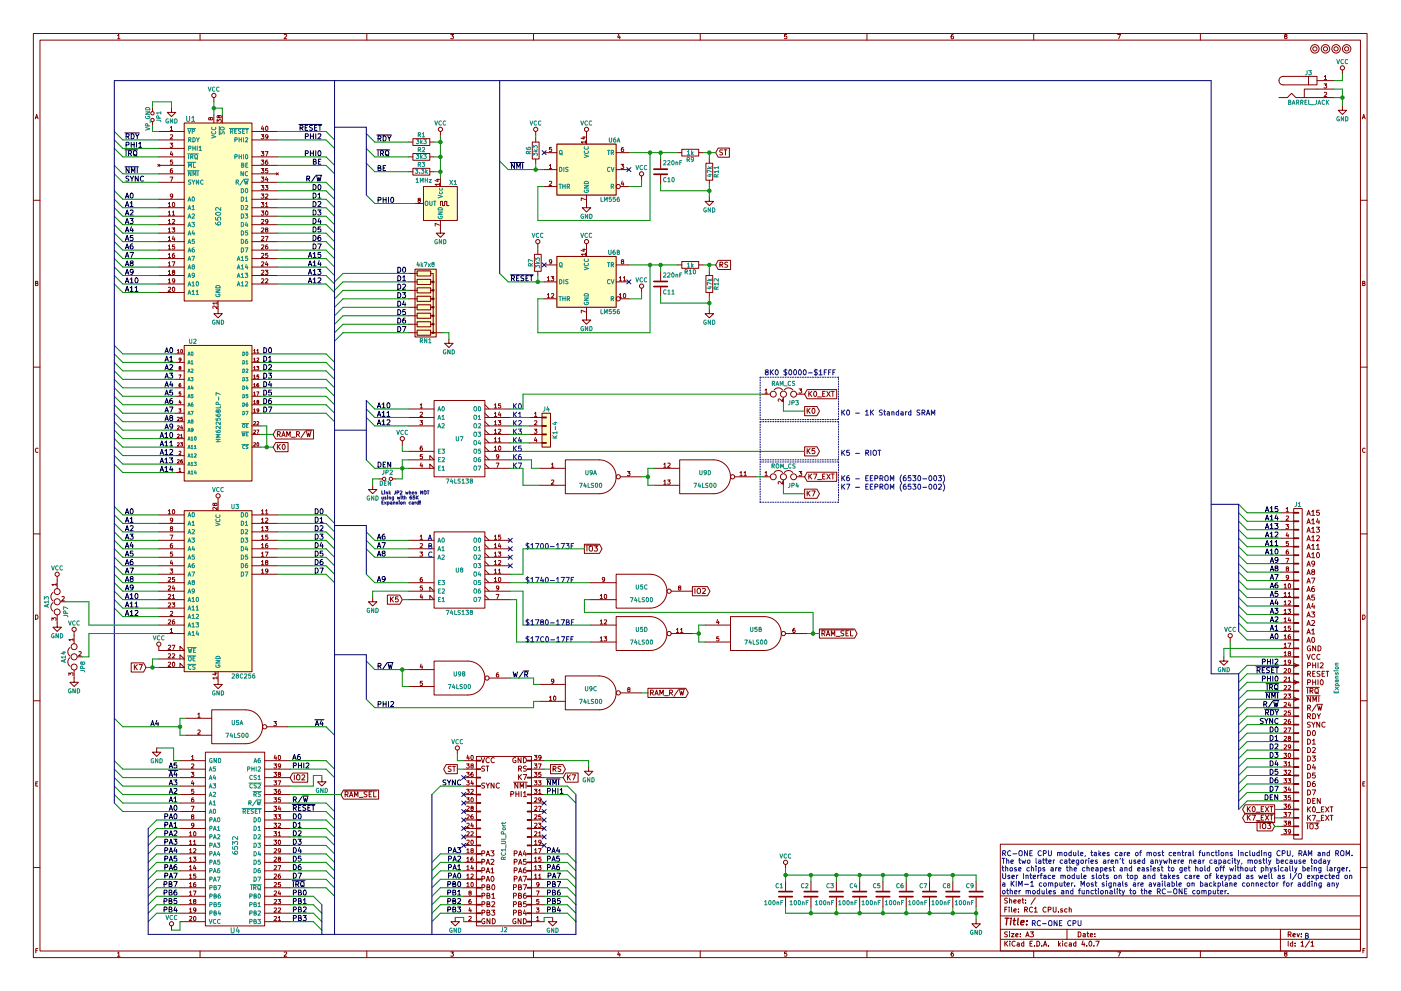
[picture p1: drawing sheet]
<svg xmlns="http://www.w3.org/2000/svg" width="420mm" height="297mm" viewBox="0 0 420 297" stroke-linecap="round" stroke-linejoin="round" font-family="sans-serif">
<g fill="none" stroke="#840000" stroke-width=".3">
<path d="M10 10h400v277h-400zM12 12h396v273.1h-396zM35.3 10.7l.3-.4v1.3M35.3 11.6h.7M60 10v2M85.2 10.4l.5-.1 .3 .4-.8 .9h.8M110 10v2M135.2 10.3h.8l-.4 .5 .4 .3-.1 .4h-.7M160 10v2M185.5 10.2l-.3 1h.8M185.9 10.8v.8M210 10v2"/>
<path d="M235.9 10.3h-.6v.6h.6l.1 .5-.3 .2-.4-.1M260 10v2M285.9 10.3l-.6 .3-.1 .8 .3 .2 .4-.1v-.6l-.4-.1-.3 .3M310 10v2M335.2 10.3h.8l-.5 1.3M360 10v2M385.5 10.9l-.3-.3 .3-.3 .4 .1v.4a.5 .5 0 0 0-.5 .2 .5 .5 0 0 0 0 .5l.3 .1 .3-.2-.3-.5M10.6 35.6l.4-1.3 .4 1.3M10.7 35.2h.6M45.7 32.4v1M45.7 36.5v1M47.6 39.4h7.6"/>
<path d="M51.1 38.2l.3-.4v1.3M51.1 39.1h.7M51.4 32.4v1.3h1.3l-1.3 1.3-1.2-1.3h1.2M55.2 36.9h20.4v53.3h-20.4zM63.1 35.5l.6-.2v.6a.52 .52 0 0 1-.6-.1 .52 .52 0 0 1-.1-.5h-.3l-.1 .4 .2 .3 .3-.3M64.1 29.2v1.3M64.1 34.3v2.6M65.1 36.6v-.7l.5 .4 .1-.4h.5v.7M65.6 34.9l.6-.2v.6a.52 .52 0 0 1-.5-.1 .52 .52 0 0 1-.2-.5h-.3l-.1 .4 .2 .2 .3-.2M66.7 34.3v2.6M75.6 39.4h7.6M78.7 37.8l-.3 .9h.8"/>
<path d="M79 38.2v.9M79.7 37.9l.2-.1a.61 .61 0 0 1 .5 .7 .61 .61 0 0 1-.6 .5zM132.1 39.4v1.3M160.7 39.4v1.3M175.9 39.4v3.8M383.5 29.2h2.6l1.2-1.2 1.3 1.2h11.4M392.4 22.9h2.6v2.5h-2.6zM392.4 22.9h-7.6a1.27 1.27 0 0 0-1.2 1.3 1.27 1.27 0 0 0 1.2 1.2h7.6M395 24.2h5M397.1 25.1h.8l-.5 .5 .4 .1v.6h-.7M397.2 22.9l.3-.3v1.3M397.2 27.8l.4-.1 .3 .3-.8 .9h.8"/>
<path d="M397.2 23.9h.7M400 26.7h-8.8v2.5M402.6 31.8v1.3h1.3l-1.3 1.2-1.3-1.2h1.3M402.6 21v1.3M408.6 35.6l.4-1.3 .4 1.3M408.7 35.2h.6M47.3 49.3l.6 .6M47.6 41.9h7.6M47.6 44.5h7.6M47.6 47h7.6M47.6 49.6h7.6M47.6 52.1h7.6"/>
<path d="M47.6 54.6h7.6M47.6 59.7h7.6M47.9 49.3l-.6 .6M51 42.9h.8l-.4 .5 .3 .1v.6h-.7M51 53.1h.8l-.5 1.2M51.1 40.5l.5-.1 .2 .3-.8 .9h.8M51.4 45.4l-.3 .9h.7M51.7 50.5l-.6 .3v.7l.2 .3 .4-.1v-.6l-.4-.1-.2 .2M51.7 45.9v.8M51.7 48h-.6v.6h.6v.5h-.6M51.8 58.7l-.2 .2h-.4l-.1-.6 .5-.1 .2 .2-.1 .7-.5 .3M75.6 41.9h7.6"/>
<path d="M75.6 47h7.6M75.6 49.6h7.6M75.6 52.1h7.6M75.6 54.6h7.6M75.6 59.7h7.6M75.6 57.2h7.6M78.3 58.2h.8l-.4 .4 .4 .1v.6h-.8M78.3 55.6h.8l-.4 .5 .4 .1v.6h-.8M78.3 53.1h.8l-.4 .5 .4 .1v.5h-.8M78.3 50.5h.8l-.4 .5 .4 .1v.6h-.8M78.3 48h.8l-.4 .5 .4 .1v.5h-.8M78.3 45.5h.8l-.4 .4 .4 .1v.6h-.8"/>
<path d="M78.3 40.4h.8l-.4 .5 .4 .1v.5h-.8M79.6 55.6h.7l-.4 .5 .4 .1v.6h-.7M79.6 45.5h.8l-.5 1.2M79.6 58.3l.5-.1 .2 .3-.7 .9h.7M79.9 53l-.3 .9h.8M80.2 48l-.5 .3-.1 .7 .3 .3 .4-.2-.1-.6h-.3l-.3 .2M80.2 53.5v.8M80.3 50.5h-.6l-.1 .6h.7v.6h-.7M80.3 40.9l-.2 .3-.4-.1v-.6l.4-.1 .2 .2v.7l-.6 .3M82.9 51.8l.6 .6M83.5 51.8l-.6 .6M122.6 47h1.2"/>
<path d="M122.6 51.5h1.2M122.6 42.6h1.2M123.8 50.5h5.1v2h-5.1zM123.8 46h5.1v2h-5.1zM123.8 41.6h5.1v2h-5.1zM125.6 60l-.2-.3 .2-.3 .4 .1v.3a.52 .52 0 0 0-.5 .2 .52 .52 0 0 0-.1 .6h.6l-.1-.6M127 55.9h10.2v10.2h-10.2zM128.9 47h1.3M128.9 51.5h1.3M128.9 42.6h1.3M130.9 53.8h.9M131.3 53.6v.8l-.9-.3"/>
<path d="M131.8 55.3h-1.3l.4 .3M131.8 54.9v.7M132.1 53.4v2.5M159.6 42.6h2.1v5.1h-2.1zM160.7 41.3v1.3M160.7 47.7v1.2M163.2 45.8h3.8M163.2 50.8h3.8M163.2 55.9h3.8M164.7 49.6l.4-.3v1.2M164.7 54.4l.5-.1 .3 .4-.8 .9h.8M164.7 50.5h.8"/>
<path d="M165.4 44.2h-.6l-.1 .6h.7v.5h-.7M167 43.2h17.8v15.3h-17.8zM174.7 41.1h.9M175.2 40.9v.8l-1-.3M175.6 59.9l-1.3-.6v.9M175.6 42.6h-1.3l.4 .3M175.6 42.2v.7M175.9 58.5v3.8h-1.3l1.3 1.2 1.3-1.2h-1.3M184.8 45.8h3.8M184.8 50.8h3.8M186.1 55.9h2.5M186.3 49.3h.7l-.4 .4 .4 .1v.6h-.7"/>
<path d="M186.6 54.3l-.3 .9h.8M186.9 44.2l-.5 .3-.1 .7 .3 .3 .4-.2-.1-.6h-.3l-.3 .2M186.9 54.7v.9M192.4 52.7v1.3M198.1 47.7v2.8M198.1 52.5v2.8M203.2 45.8h1.3M204.5 44.7h5v2.1h-5zM209.5 45.8h1.3M211.7 48.9h2v5.1h-2zM212.7 59.1v1.3h-1.2l1.2 1.2 1.3-1.2h-1.3M212.7 47.7v1.2"/>
<path d="M212.7 54v1.3M215.4 44.4h3.3v2.7h-3.3l-.8-1.3zM216.7 45l-.8 .1a.63 .63 0 0 0 .7 .8v.5h-.8M217.1 44.9h.9M217.6 44.9v1.5M10 60h2M47.6 62.3h7.6M47.6 64.8h7.6M47.6 67.3h7.6M47.6 69.9h7.6M47.6 72.4h7.6M47.6 75h7.6"/>
<path d="M47.6 77.5h7.6M50.5 61l.3-.3v1.3M50.5 63.6l.3-.4v1.3M50.5 66.1l.3-.3v1.2M50.5 68.7l.3-.4v1.3M50.5 71.2l.3-.3v1.2M50.5 73.7l.3-.3v1.3M50.5 76.3l.3-.4v1.3M50.5 78.8l.3-.3v1.2M50.5 62h.7M50.5 64.5h.7M50.5 67h.7"/>
<path d="M50.5 69.6h.7M50.5 72.1h.7M50.5 74.7h.7M50.5 77.2h.7M50.5 79.7h.7M51.6 68.3h.8l-.4 .5 .3 .1v.6h-.7M51.6 78.5h.9l-.6 1.2M51.7 63.6l.3-.4v1.3M51.7 65.9l.5-.1 .2 .3-.8 .9h.8M51.7 64.5h.7M51.8 60.8l.2-.1a.61 .61 0 0 1 .4 .6 .61 .61 0 0 1-.5 .6zM52 70.8l-.3 .9h.8"/>
<path d="M52.3 75.9l-.6 .3v.7l.2 .3 .4-.1v-.6l-.4-.1-.2 .2M52.3 71.3v.8M52.3 73.4h-.6v.6h.6v.5h-.6M75.6 62.3h7.6M75.6 64.8h7.6M75.6 67.3h7.6M75.6 69.9h7.6M75.6 72.4h7.6M75.6 75h7.6M75.6 77.5h7.6M78.3 63.2h.8l-.4 .5 .4 .1v.6h-.8M78.3 60.7h.8l-.4 .5 .4 .1v.5h-.8"/>
<path d="M78.4 78.6l.5-.1 .2 .3-.8 .9h.8M78.4 76l.5-.1 .2 .4-.8 .9h.8M78.4 73.5l.5-.1 .2 .3-.8 1h.8M78.4 71l.5-.1 .2 .3-.8 .9h.8M78.4 68.4l.5-.1 .2 .4-.8 .9h.8M78.4 65.9l.5-.1 .2 .3-.8 .9h.8M79.6 70.9h.8l-.5 1.2M79.6 61l.4-.3v1.3M79.6 62h.7M79.7 63.3l.2-.1a.61 .61 0 0 1 .5 .7 .61 .61 0 0 1-.6 .5zM79.9 68.8l-.3-.2 .3-.3 .4 .1v.3a.52 .52 0 0 0-.6 .2 .52 .52 0 0 0 0 .6h.6l-.2-.7M79.9 78.4l-.3 .9h.8"/>
<path d="M80.2 73.4l-.5 .3-.1 .7 .3 .3 .4-.2-.1-.6h-.3l-.3 .2M80.2 78.9v.8M80.3 75.9h-.6l-.1 .6h.7v.6h-.7M80.3 66.3l-.2 .3-.4-.1v-.6l.4-.1 .2 .2v.7l-.6 .3M124.5 61h2.5M131.8 67.5l-1.3-.6v.9M132.1 61.6v-1.2h.6v1.2h.6v-1.2h.7v1.2h.6M132.1 66.1v3.8h-1.3l1.3 1.3 1.2-1.3h-1.2M160.3 76.2h2v5.1h-2zM161.3 73.1v1.2M161.3 75v1.2M163.2 79.4h3.8"/>
<path d="M165.5 78.4l-.3 .2-.4-.1v-.6l.4-.1 .3 .3-.1 .7-.6 .3M167 76.9h17.8v15.2h-17.8zM174.7 74.8h.9M175.2 74.6v.7l-1-.2M175.6 76.2h-1.3l.4 .4M175.6 75.9v.7M175.9 73.1v3.8M184.8 79.4h3.8M186.6 78.4l-.3-.3 .3-.3 .4 .1v.3a.52 .52 0 0 0-.6 .2 .52 .52 0 0 0 0 .6h.6l-.2-.6M203.2 79.4h1.3M204.5 78.4h5v2h-5zM209.5 79.4h1.3"/>
<path d="M215.4 78h3.7v2.8h-3.7l-.8-1.4zM215.9 79.4l.7-.1 .1-.6-.8-.1v1.5M216.3 79.4l.5 .7M218.2 78.6l-.8 .1a.63 .63 0 0 0 .8 .8l-.1 .5h-.8M408 60h2M10.7 84.9l.5-.1 .1-.4-.6-.1v1.3h.5l.2-.4-.3-.3M47.6 87.7h7.6M47.6 85.1h7.6M47.6 82.6h7.6M47.6 80h7.6M50.5 86.2l.5-.1 .2 .3-.8 1h.8M50.5 81.4l.3-.4v1.3"/>
<path d="M50.5 83.9l.3-.3v1.2M50.5 82.3h.7M50.5 84.8h.7M51.8 86.2l.2-.1a.61 .61 0 0 1 .4 .6 .61 .61 0 0 1-.5 .6zM51.9 81.5l-.2-.2 .2-.3 .4 .1v.3a.52 .52 0 0 0-.5 .2 .52 .52 0 0 0-.1 .6h.6l-.1-.7M52.4 84.1l-.2 .2h-.4l-.1-.6 .5-.1 .2 .2-.1 .7-.5 .3M65.1 91.7v.8l-.9-.8-.4 .3 .1 .4M65.1 90.9h-1.3l.4 .3M65.1 90.5v.7M65.4 90.2v3.8h1.3l-1.3 1.3-1.3-1.3h1.3M75.6 85.1h7.6M75.6 82.6h7.6"/>
<path d="M75.6 80h7.6M78.4 83.7l.5-.1 .2 .3-.8 .9h.8M78.4 81.1l.5-.1 .2 .4-.8 .9h.8M79.6 81h.7l-.4 .5 .4 .1v.6h-.7M79.6 83.7l.5-.1 .2 .3-.7 .9h.7M122.6 89.6h2.5M122.6 84.5h2.5M122.6 99.7h2.5M122.6 97.2h2.5M122.6 94.7h2.5M122.6 92.1h2.5M122.6 87h2.5"/>
<path d="M122.6 82h2.5M124.5 80.7h6.3v20.3h-6.3zM125.1 99h4.1v1.5h-4.1zM125.1 96.4h4.1v1.6h-4.1zM125.1 93.9h4.1v1.5h-4.1zM125.1 91.3h4.1v1.6h-4.1zM125.1 88.8h4.1v1.5h-4.1zM125.1 86.3h4.1v1.5h-4.1zM125.1 83.7h4.1v1.6h-4.1zM125.1 81.2h4.1v1.5h-4.1zM129.2 82h.7v2.5h-.7h.7v2.5h-.7h.7v2.6h-.7h.7v2.5h-.7h.7v2.6h-.7h.7v2.5h-.7h.7v2.5h-.7h3.5M161.3 81.3v1.3"/>
<path d="M163.2 89.6h3.8M163.2 84.5h3.8M164.1 88.4l.4-.4v1.3M164.1 83.3l.4-.4v1.3M164.1 89.3h.7M164.1 84.2h.7M165.3 82.9h.8l-.5 .5 .4 .1v.6h-.7M165.4 88.1l.4-.1 .3 .4-.8 .9h.8M175.6 93.5l-1.3-.5v.8M175.9 92.1v3.8h-1.3l1.3 1.3 1.3-1.3h-1.3M184.8 84.5h3.8M185.7 88.4l.4-.4v1.3"/>
<path d="M185.7 83.3l.4-.4v1.3M185.7 89.3h.7M185.7 84.2h.7M186.1 89.6h2.5M186.9 83.3l.4-.4v1.3M186.9 84.2h.8M187 88.1l.2-.1a.61 .61 0 0 1 .5 .6 .61 .61 0 0 1-.6 .6zM192.4 86.4v1.3M198.1 81.3v2.8M198.1 86.1v2.8M211.7 82.6h2v5.1h-2zM212.7 92.7v1.3h-1.2l1.2 1.3 1.3-1.3h-1.3"/>
<path d="M212.7 81.3v1.3M212.7 87.7v1.2M408.7 84.9l.5-.1 .1-.4-.6-.1v1.3h.5l.2-.4-.3-.3M10 110h2M52.7 118.8h2.5M52.7 116.2h2.5M52.7 113.7h2.5M52.7 111.2h2.5M52.7 108.6h2.5M52.7 106.1h2.5M53.2 105.1l.3-.3v1M53.2 105.8h.6"/>
<path d="M53.6 112.4h.7l-.4 1M53.9 110.3l-.2-.2 .2-.3 .3 .1v.3a.41 .41 0 0 0-.4 .1 .41 .41 0 0 0 0 .5h.4l-.1-.5M53.9 120l-.2 .7h.6M54.2 114.9l-.4 .1-.1 .7 .2 .2 .3-.1v-.4l-.5 .1M54.2 117.5h-.5v.4h.5v.5h-.5M54.3 107.7l-.5 .2v-.5l.5 .1-.1 .6-.4 .2M54.3 104.9l.1-.1a.46 .46 0 0 1 .4 .5 .46 .46 0 0 1-.5 .4zM55.2 103.5h20.4v40.7h-20.4zM75.6 118.8h2.5M75.6 116.2h2.5M75.6 113.7h2.5M75.6 111.2h2.5"/>
<path d="M75.6 108.6h2.5M75.6 106.1h2.5M76.1 105.1l.3-.3v1M76.1 107.6l.3-.3v1M76.1 110.1l.3-.3v1.1M76.1 112.7l.3-.3v1M76.1 115.2l.3-.3v1M76.1 117.8l.3-.3v1M76.1 105.8h.5M76.1 108.3h.5M76.1 110.9h.5M76.1 113.4h.5"/>
<path d="M76.1 115.9h.5M76.1 118.5h.5M77 109.8h.6l-.3 .4 .3 .1v.5h-.6M77 117.5h.6l-.4 1M77 105.1l.3-.3v1M77 107.4l.4-.1 .2 .3-.6 .7h.6M77 105.8h.6M77.5 114.9l-.3 .1-.2 .7 .2 .2 .4-.1-.1-.4-.5 .1M77.6 112.4h-.5l-.1 .5 .5-.1 .1 .5h-.6M134.6 101.6v1.3h-1.3l1.3 1.3 1.3-1.3h-1.3M228.6 118.1h2.4M229.4 116.9l.4-.3v1.2"/>
<path d="M229.4 117.8h.7M232.2 116.9a1.62 1.62 0 0 1 2.5 0M234.6 119.6v.8l-.9-.8-.3 .2 .1 .5M234.9 119.2v1.5M235.2 116.9a1.62 1.62 0 0 1 2.5 0M238.9 118.1h2.4M239.6 116.6h.8l-.4 .5 .4 .1v.5h-.8M242.1 116.8h8.8v2.7h-8.8l-.8-1.4zM242.6 117.3v1.5M242.8 118l.7 .8M243.5 117.3l-.9 .9M244.2 117.5l.2-.2a.74 .74 0 0 1 .5 .8 .74 .74 0 0 1-.7 .7l-.2-.6z"/>
<path d="M245.2 119h1.2M246.7 118h.5M247.4 117.3h-.7v1.5h.7M248 117.3l1 1.5M249 117.3l-1 1.5M249.3 117.3h.9M249.8 117.3v1.5M408 110h2M11.4 134.4a.58 .58 0 0 0-.8 .6 .58 .58 0 0 0 .8 .5M52.7 136.6h2.5M52.7 123.9h2.5M52.7 121.3h2.5"/>
<path d="M52.7 134h2.5M52.7 131.5h2.5M52.7 128.9h2.5M52.7 126.4h2.5M52.7 139.1h2.5M53.2 130.3l.4-.1 .2 .3-.6 .7h.6M53.2 132.8l.4-.1 .2 .3-.6 .7h.6M53.2 127.7l.4-.1 .2 .3-.6 .7h.6M53.2 125.2l.4-.1 .2 .3-.6 .7h.6M53.2 137.9l.4-.1 .2 .3-.6 .7h.6M53.6 122.5h.7l-.4 .4 .3 .1v.5h-.6M53.7 135.3l.4-.1 .2 .3-.7 .8h.7"/>
<path d="M54.1 132.7h.6l-.3 .4 .3 .1v.4h-.6M54.2 130.5l.3-.3v1M54.2 120.3v.7M54.2 131.2h.5M54.4 127.6l-.2 .7h.6M54.7 137.8l-.4 .1-.1 .7 .2 .2 .3-.1v-.5l-.5 .2M54.7 128v.6M54.7 125.1h-.5v.5l.5-.1v.5h-.5M75.6 123.9h2.5M75.6 121.3h2.5M75.6 134h2.5M75.6 127.7h2.5"/>
<path d="M75.6 130.2h2.5M76.1 132.8l.4-.1 .1 .3-.6 .7h.6M76.1 126.5l.4-.1 .1 .3-.6 .7h.6M76.1 129l.4-.1 .1 .3-.6 .7h.6M76.1 120.3l.3-.3v1M76.1 122.8l.3-.3v1.1M76.1 121h.5M76.1 123.6h.5M77 128.9h.6l-.4 1M77 126.5l.4-.1 .2 .3-.6 .7h.6M77.2 132.8l.1-.1a.46 .46 0 0 1 .3 .5 .46 .46 0 0 1-.5 .4zM77.2 120.4l-.2-.1 .2-.3 .3 .1 .1 .2a.41 .41 0 0 0-.5 .2 .41 .41 0 0 0 0 .5l.5-.1-.2-.5"/>
<path d="M77.6 123l-.5 .1v-.5l.5 .1v.6l-.5 .3M82.7 132.7h3.7v2.7h-3.7l-.8-1.4zM82.7 128.8h11.3v2.8h-11.3l-.8-1.4zM83.2 130.2l.7-.1 .1-.6-.8-.1v1.5M83.2 133.2v1.5M83.4 133.8l.7 .9M83.6 130.2l.5 .7M84.1 133.2l-.9 .8M84.5 130.9l.5-1.5 .5 1.5M84.6 130.5h.8M84.8 133.3l.2-.1a.74 .74 0 0 1 .6 .8 .74 .74 0 0 1-.7 .6l-.3-.5zM86 130.9v-1.5l.5 1.1 .5-1.1v1.5"/>
<path d="M87.4 131h1.2M88.9 130.2l.8-.1v-.6l-.8-.1v1.5M89.3 130.2l.5 .7M91.5 129.3l-1.3 2M91.7 129.1h1.7M91.9 129.4l.4 1.5 .3-1.1 .3 1.1 .3-1.5M120.6 132.1v1.3M122.6 137.8h7.6l-1.3-1.2v1.2M122.6 127.7h7.6M122.6 122.6h7.6M122.6 125.1h7.6M122.6 135.3h7.6"/>
<path d="M125.9 126.1h.8l-.4 .5 .4 .1v.5h-.8M126 121.4l.4-.4v1.3M126 123.7l.5-.1 .2 .3-.8 .9h.8M126 122.3h.7M126.3 138.7l-.3 .9h.8M126.6 133.7l-.5 .3-.1 .7 .2 .3 .5-.1-.1-.6-.4-.1-.2 .2M126.6 139.2v.9M126.7 136.3h-.6l-.1 .5h.7v.6h-.7M130.2 120.1h15.2v22.8h-15.2zM145.4 127.7h7.6M145.4 130.2h7.6M145.4 122.6h7.6"/>
<path d="M145.4 125.1h7.6M145.4 137.8h7.6M145.4 135.3h7.6M145.4 139.1l1.3 1.3M145.4 136.6l1.3 1.2M145.4 134l1.3 1.3M145.4 132.8h7.6M145.4 131.5l1.3 1.3M145.4 128.9l1.3 1.3M145.4 126.4l1.3 1.3M145.4 123.9l1.3 1.2M145.4 121.3l1.3 1.3"/>
<path d="M148.3 134.1l.3-.4v1.3M148.3 131.5l.3-.3v1.2M148.3 129l.3-.4v1.3M148.3 126.5l.3-.4v1.3M148.3 123.9l.3-.3v1.2M148.3 121.4l.3-.4v1.3M148.3 122.3h.7M148.3 135h.7M148.3 132.4h.7M148.3 129.9h.7M148.3 127.4h.7M148.3 124.8h.7"/>
<path d="M148.8 138.8h.8l-.5 1.3M149.4 126.1h.8l-.4 .5 .3 .1v.5h-.7M149.5 131.5l.3-.3v1.2M149.5 128.7l.5-.1 .2 .4-.8 .9h.8M149.5 132.4h.7M149.6 136.8l-.2 .2h-.4l-.1-.6 .5-.1 .2 .2-.1 .7-.5 .3M149.6 133.8l.2-.1a.61 .61 0 0 1 .4 .7 .61 .61 0 0 1-.5 .5zM149.8 123.5l-.3 .9h.7M150.1 124v.8M150.1 121h-.6v.6h.6v.6h-.6M158.7 127.7h3.9M158.7 130.2h3.9"/>
<path d="M158.7 125.1h3.9M158.7 132.8h3.9M160.2 128.6h.8l-.4 .5 .4 .1v.6h-.8M160.3 123.9l.4-.3v1.2M160.3 126.2l.5-.1 .2 .4-.8 .9h.8M160.3 124.8h.7M160.6 131.1l-.3 .9h.8M160.9 131.6v.8M162.6 123.9h2.5v10.1h-2.5zM162.6 132.6h1.2v.3h-1.2zM162.6 130.1h1.2v.2h-1.2zM162.6 127.5h1.2v.3h-1.2z"/>
<path d="M162.6 125h1.2v.3h-1.2zM165.4 139.2l.3-.4v1.3M169.5 137.8h10.2a5.1 5.1 0 0 1 5.1 5.1 5.1 5.1 0 0 1-5.1 5.1h-10.2zM199.1 139.2l.3-.4v1.3M200.3 138.9l.5-.1 .2 .4-.8 .9h.8M203.8 137.8h10.2a5.1 5.1 0 0 1 5.1 5.1 5.1 5.1 0 0 1-5.1 5.1h-10.2zM241.3 121.9h3.7l.8 1.3-.8 1.4h-3.7zM241.3 133.9h3.7l.8 1.4-.8 1.4h-3.7zM242.1 122.4v1.5M242.1 134.5v1.5M242.3 123l.7 .9M242.3 135.1l.7 .9"/>
<path d="M243 122.4l-.9 .9M243 134.5l-.9 .8M243.7 122.5l.2-.1a.74 .74 0 0 1 .5 .8 .74 .74 0 0 1-.7 .6l-.2-.5zM244.3 134.5h-.7l-.1 .7 .7-.1 .2 .6-.3 .3-.6-.2M409.4 134.4a.58 .58 0 0 0-.8 .6 .58 .58 0 0 0 .8 .5M47.6 159.4h7.6M47.6 156.9h7.6M47.6 154.3h7.6M50.5 153.1l.3-.3v1.2M50.5 154h.7M51.3 158.4l-.2-.2 .2-.4 .4 .1v.4a.52 .52 0 0 0-.5 .1 .52 .52 0 0 0-.1 .6h.6l-.1-.6M51.8 155.8l-.2 .3-.4-.1-.1-.6 .5-.1 .2 .2-.1 .8-.5 .3"/>
<path d="M51.8 152.9l.2-.1a.61 .61 0 0 1 .4 .6 .61 .61 0 0 1-.5 .6zM52.7 141.6h2.5M53.7 140.6l.3-.3v1M53.7 141.3h.6M55.2 153.1h20.4v48.2h-20.4zM64.4 151.1l.6-.2v.6a.52 .52 0 0 1-.6-.1 .52 .52 0 0 1-.2-.5h-.3l-.1 .4 .3 .2 .3-.2M65.1 152.1v.7l-.9-.7-.4 .2 .1 .5M65.4 149.3v3.8M75.6 159.4h7.6M75.6 156.9h7.6M75.6 154.3h7.6M78.4 153.1l.4-.3v1.2"/>
<path d="M78.4 155.7l.4-.4v1.3M78.4 158.2l.4-.4v1.3M78.4 154h.7M78.4 156.6h.7M78.4 159.1h.7M79.6 157.8h.7l-.4 .5 .4 .1v.6h-.7M79.6 153.1l.4-.3v1.2M79.6 155.4l.5-.1 .2 .4-.7 .9h.7M79.6 154h.7M111.8 145.5v1.2h1.2l-1.2 1.3-1.3-1.3h1.3M113.7 143.5h1M117.7 143.5h1"/>
<path d="M122.6 140.4h7.6l-1.3-1.3v1.3M130.2 159.4h15.2v22.9h-15.2zM145.4 140.4h7.6M161.9 140.4h7.6M161.9 145.5h7.6M165.4 144l.5-.1 .2 .3-.8 .9h.8M165.4 140.1h.7M186.1 142.9h6.3M188.2 141.3h.8l-.5 .5 .4 .1v.6h-.7M196.2 140.4h7.6M196.2 145.5h7.6M199.1 144.2l.3-.3v1.2"/>
<path d="M199.1 140.1h.7M199.1 145.1h.7M200.2 143.9h.8l-.4 .5 .3 .1v.5h-.7M220.3 142.9h6.4M221.9 141.7l.4-.4v1.3M221.9 142.6h.7M223.1 141.7l.4-.4v1.3M223.1 142.6h.8M228.6 142.9h2.4M229.4 141.7l.4-.4v1.3M229.4 142.6h.7M232.2 141.6a1.62 1.62 0 0 1 2.5 0"/>
<path d="M234.6 144.3v.8l-.9-.8-.3 .3 .1 .4M234.9 143.9v1.6M235.2 141.6a1.62 1.62 0 0 1 2.5 0M238.9 142.9h2.4M239.6 141.3h.8l-.4 .5 .4 .1v.6h-.8M241.3 146.6h3.7l.8 1.4-.8 1.4h-3.7zM242.1 141.5h8.8v2.8h-8.8l-.8-1.4zM242.1 147.2v1.5M242.3 147.8l.7 .9M242.6 142.1v1.5M242.8 142.7l.7 .9M243 147.2l-.9 .8"/>
<path d="M243.5 147.2h1l-.7 1.5M243.5 142.1l-.9 .8M244 142.1h1l-.7 1.5M245.2 143.7h1.2M246.7 142.8h.5M247.4 142.1h-.7v1.5h.7M248 142.1l1 1.5M249 142.1l-1 1.5M249.3 142.1h.9M249.8 142.1v1.5M384.2 153.7h3.8M384.2 156.2h3.8"/>
<path d="M384.2 158.8h3.8M385.6 157.2h.8l-.4 .5 .4 .1v.6h-.8M385.7 152.5l.4-.4v1.3M385.7 154.8l.5-.1 .2 .3-.8 .9h.8M385.7 153.4h.7M386 159.7l-.3 .9h.8M388 152.4h2.5v99.1h-2.5zM388 158.7h1.5v.2h-1.5zM388 156.1h1.5v.3h-1.5zM388 153.6h1.5v.2h-1.5zM391.9 159.5l.6-1.5 .5 1.5M391.9 157l.6-1.5 .5 1.5"/>
<path d="M391.9 154.5l.6-1.6 .5 1.6M392.1 154h.7M392.1 156.6h.7M392.1 159.1h.7M393.4 158.5l.4-.5v1.5M393.4 155.9l.4-.4v1.5M393.4 153.4l.4-.5v1.6M393.4 159.5h.9M393.4 157h.9M393.4 154.5h.9M394.8 158h.9l-.5 .6 .5 .3-.1 .5-.2 .1-.6-.1M395.2 155.4l-.4 1.1h1"/>
<path d="M395.6 156v1M395.6 152.9h-.7l-.1 .8 .8-.1 .1 .6-.3 .3-.6-.2M10 160h2M15.9 177.6a1.63 1.63 0 0 0 0 2.5M16.8 175.2h-1.2l.3 .4M16.8 174.9v.7M17.1 172.8v3.6M18.6 178.9l.4-.1 .3 .4-.8 .9h.8M47.6 172.1h7.6M47.6 169.6h7.6M47.6 167h7.6M47.6 164.5h7.6"/>
<path d="M47.6 162h7.6M47.6 179.7h7.6M47.6 177.2h7.6M47.6 174.7h7.6M50.5 178.3l.5-.1 .2 .3-.8 .9h.8M50.5 175.7l.5-.1 .2 .4-.8 .9h.8M50.5 173.2l.5-.1 .2 .3-.8 1h.8M51 170.5h.8l-.4 .5 .3 .1v.6h-.7M51 160.4h.8l-.5 1.3M51.4 167.9l-.3 .9h.7M51.7 162.9l-.6 .3v.7l.2 .3 .4-.1v-.6l-.4-.1-.2 .2M51.7 168.4v.9"/>
<path d="M51.7 178.5l.3-.3v1.2M51.7 179.4h.7M51.7 165.5h-.6v.6h.6v.5h-.6M52 175.6l-.3 .9h.8M52.3 176v.9M52.3 173.1h-.6v.6h.6v.5h-.6M75.6 172.1h7.6M75.6 169.6h7.6M75.6 167h7.6M75.6 164.5h7.6M75.6 162h7.6M78.4 160.7l.4-.3v1.3"/>
<path d="M78.4 163.3l.4-.4v1.3M78.4 165.8l.4-.3v1.2M78.4 168.4l.4-.4v1.3M78.4 170.9l.4-.4v1.3M78.4 161.7h.7M78.4 164.2h.7M78.4 166.7h.7M78.4 169.3h.7M78.4 171.8h.7M79.6 165.5h.8l-.5 1.2M79.9 168.5l-.3-.2 .3-.3 .4 .1v.3a.52 .52 0 0 0-.6 .2 .52 .52 0 0 0 0 .5h.6l-.2-.6M80.2 162.9l-.5 .3-.1 .7 .3 .3 .4-.1-.1-.6-.3-.1-.3 .2"/>
<path d="M80.3 160.4h-.6l-.1 .6h.7v.5h-.7M80.3 171.1l-.2 .2h-.4v-.7l.4-.1 .2 .3v.7l-.6 .3M111.8 179.1v1.3h1.2l-1.2 1.2-1.3-1.2h1.3M116.2 178.4h3.7l.7 1.3-.7 1.4h-3.7zM117.1 178.9v1.5M117.3 179.6l.7 .8M118 178.9l-.9 .9M119.4 178.9h-.8v.7h.7l.2 .5-.3 .3-.6-.1M122.6 179.7h7.6l-1.3-1.2v1.2M122.6 177.2h7.6l-1.3-1.3v1.3M122.6 167h7.6M122.6 164.5h7.6"/>
<path d="M122.6 162h7.6M122.6 174.7h7.6M125.9 165.5h.8l-.4 .4 .4 .2v.5h-.8M126 160.7l.4-.3v1.3M126 163l.5-.1 .2 .4-.8 .9h.8M126 161.7h.7M126.3 178.1l-.3 .9h.8M126.6 173.1l-.5 .3-.1 .7 .2 .3 .5-.2-.1-.6h-.4l-.2 .2M126.6 178.6v.8M126.7 175.6h-.6l-.1 .6h.7v.6h-.7M145.4 172.1h7.6M145.4 169.6h7.6"/>
<path d="M145.4 167h7.6M145.4 164.5h7.6M145.4 162h7.6M145.4 179.7h7.6M145.4 177.2h7.6M145.4 174.7h7.6M145.4 178.5l1.3 1.2M145.4 175.9l1.3 1.3M145.4 173.4l1.3 1.3M145.4 170.9l1.3 1.2M145.4 168.3l1.3 1.3M145.4 165.8l1.3 1.2"/>
<path d="M145.4 163.2l1.3 1.3M145.4 160.7l1.3 1.3M148.3 173.4l.3-.3v1.3M148.3 170.9l.3-.4v1.3M148.3 168.4l.3-.4v1.3M148.3 165.8l.3-.3v1.2M148.3 163.3l.3-.4v1.3M148.3 160.7l.3-.3v1.3M148.3 161.7h.7M148.3 164.2h.7M148.3 166.7h.7M148.3 169.3h.7"/>
<path d="M148.3 171.8h.7M148.3 174.4h.7M148.8 178.2h.8l-.5 1.2M149.4 165.5h.8l-.4 .4 .3 .2v.5h-.7M149.5 170.9l.3-.4v1.3M149.5 168.1l.5-.1 .2 .4-.8 .9h.8M149.5 171.8h.7M149.6 176.2l-.2 .2-.4-.1-.1-.6 .5-.1 .2 .3-.1 .7-.5 .3M149.6 173.2l.2-.1a.61 .61 0 0 1 .4 .6 .61 .61 0 0 1-.5 .6zM149.8 162.9l-.3 .9h.7M150.1 163.3v.9M150.1 160.4h-.6v.6h.6v.5h-.6"/>
<path d="M175.3 163.1h4.5l.7 1.4-.7 1.4h-4.5zM175.7 163.4h3.8M176 163.7v1.5M176.8 163.9l.3-.2 .5 .2-.1 1.2-.7-.1zM177.2 179.7h7.6M177.2 174.7h7.6M178.2 163.7h1l-.5 .5 .5 .3-.1 .5-.2 .2-.7-.2M180 178.5l.4-.3v1.2M180 179.4h.7M181.3 173.6l-.2 .3-.4-.1v-.6l.4-.1 .2 .2v.8l-.6 .3M181.3 178.3l.2-.1a.61 .61 0 0 1 .5 .6 .61 .61 0 0 1-.6 .6zM184.8 172.1h10.1a5.1 5.1 0 0 1 5.1 5.1 5.1 5.1 0 0 1-5.1 5.1h-10.1z"/>
<path d="M201.3 177.2h6.3M203.7 176.2l-.2-.3 .2-.3 .4 .1v.3a.52 .52 0 0 0-.5 .2 .52 .52 0 0 0-.1 .6h.6l-.1-.6M207.6 175.8h4.6l.7 1.4-.7 1.4h-4.6zM208.4 176.4v1.5M209.3 176.4h.4l.3 .2v1.1l-.3 .2-.6-.2v-.8zM210.7 176.5l.6-.1 .3 .4-1 1.1h1M384.2 161.3h3.8M384.2 163.9h3.8M384.2 166.4h3.8M384.2 168.9h3.8M384.2 171.5h3.8M384.2 174h3.8"/>
<path d="M384.2 176.6h3.8M384.2 179.1h3.8M385.1 175.3l.4-.3v1.3M385.1 177.9l.4-.4v1.3M385.1 176.3h.7M385.1 178.8h.7M385.6 167.4h.9l-.5 1.2M386 170.4l-.3-.2 .3-.3 .4 .1v.3a.52 .52 0 0 0-.6 .2 .52 .52 0 0 0 0 .6h.6l-.2-.7M386.3 164.8l-.5 .3-.1 .7 .3 .3 .4-.1-.1-.6-.3-.1-.3 .2M386.3 160.2v.8M386.3 177.9l.4-.4v1.3M386.3 178.8h.7"/>
<path d="M386.4 162.3h-.6l-.1 .6h.7v.5h-.7M386.4 173l-.2 .2h-.4v-.6l.4-.1 .2 .2v.7l-.6 .3M386.4 175.1l.2-.1a.61 .61 0 0 1 .5 .6 .61 .61 0 0 1-.6 .6zM388 179h1.5v.2h-1.5zM388 176.4h1.5v.3h-1.5zM388 173.9h1.5v.3h-1.5zM388 171.4h1.5v.2h-1.5zM388 168.8h1.5v.3h-1.5zM388 166.3h1.5v.2h-1.5zM388 163.7h1.5v.3h-1.5zM388 161.2h1.5v.3h-1.5zM391.9 167.2l.6-1.6 .5 1.6"/>
<path d="M391.9 164.6l.6-1.5 .5 1.5M391.9 162.1l.6-1.5 .5 1.5M391.9 179.9l.6-1.6 .5 1.6M391.9 177.3l.6-1.5 .5 1.5M391.9 174.8l.6-1.5 .5 1.5M391.9 172.2l.6-1.5 .5 1.5M391.9 169.7l.6-1.5 .5 1.5M392.1 179.4h.7M392.1 161.7h.7M392.1 164.2h.7M392.1 166.7h.7M392.1 169.3h.7"/>
<path d="M392.1 171.8h.7M392.1 174.4h.7M392.1 176.9h.7M393.3 173.3h1l-.6 1.5M393.4 166.1l.4-.5v1.6M393.4 163.5l.4-.4v1.5M393.4 161l.4-.4v1.5M393.4 167.2h.9M393.4 164.6h.9M393.4 162.1h.9M393.7 171.4l-.3-.3v-.2l.7-.1 .1 .4-.8 .5 .3 .5 .6-.2-.3-.6M394.1 175.8l-.7 .4v.8l.3 .3 .5-.1-.1-.7-.4-.1-.3 .3"/>
<path d="M394.2 178.3h-.8v.8l.7-.1 .2 .6-.3 .3-.6-.2M394.3 168.8l-.3 .3-.6-.3v-.5l.6-.1a.96 .96 0 0 1-.2 1.5h-.3M394.8 163.5l.5-.4v1.5M394.8 160.7l.6-.1 .3 .4-.9 1.1h.9M394.8 164.6h.9M395 165.7l.2-.1a.74 .74 0 0 1 .5 .8 .74 .74 0 0 1-.7 .7l-.2-.5zM408 160h2M10.7 184.3a.65 .65 0 0 1 .7 .7 .65 .65 0 0 1-.7 .6zM15.6 185.9v-.7l.5 .4 .1-.4h.5v.7M15.9 180.6a1.63 1.63 0 0 0 0 2.6M17.1 184.3v3.7h1.3l-1.3 1.3-1.2-1.3h1.2M18.2 180.4h1.5"/>
<path d="M21 194.1a1.63 1.63 0 0 0 0 2.5M21 197.1a1.63 1.63 0 0 0 0 2.6M21.9 191.7h-1.2l.3 .4M21.9 191.4v.7M22.2 189.3v3.6M23.2 196.9h1.6M23.6 195.4l.5-.1 .3 .4-.8 .9h.8M39.3 198.7h3.8l.7 1.4-.7 1.3h-3.8zM40.3 199.2v1.5M40.5 199.9l.7 .8M41.2 199.2l-.9 .9M41.7 199.2h1l-.7 1.5"/>
<path d="M47.6 197.5h7.6l-1.2-1.2v1.2M47.6 193.7v1.3h7.6l-1.2-1.3v1.3M47.6 189.9h7.6M47.6 184.8h7.6M47.6 182.3h7.6M47.6 187.4h7.6M50.5 198.6l.5-.1 .2 .3-.8 1h.8M50.5 196l.5-.1 .2 .4-.8 .9h.8M50.5 180.8l.5-.1 .2 .4-.8 .9h.8M50.5 185.9l.5-.1 .2 .3-.8 1h.8M50.5 193.5l.5-.1 .2 .4-.8 .9h.8M51.1 188.7l.3-.4v1.3"/>
<path d="M51.1 183.3l.5-.1 .2 .4-.8 .9h.8M51.1 189.6h.7M51.6 180.7h.8l-.4 .5 .3 .1v.5h-.7M51.6 193.4h.9l-.6 1.3M51.7 196l.5-.1 .2 .4-.8 .9h.8M51.8 198.6l.2-.1a.61 .61 0 0 1 .4 .6 .61 .61 0 0 1-.5 .6zM52.3 185.8l-.6 .3v.7l.2 .3 .4-.2v-.6h-.4l-.2 .2M126.3 199l-.3 1h.8M126.6 199.5v.9M130.2 198.2h10.1a5.1 5.1 0 0 1 5.1 5 5.1 5.1 0 0 1-5.1 5.1h-10.1zM177.2 187.4h7.6M177.2 192.4h7.6"/>
<path d="M180 186.1l.4-.3v1.3M180 191.2l.4-.3v1.2M180 192.1h.7M180 187.1h.7M181.2 190.9h.7l-.4 .4 .4 .2v.5h-.7M181.2 185.9l.5-.1 .2 .3-.7 1h.7M184.8 184.8h10.1a5.1 5.1 0 0 1 5.1 5.1 5.1 5.1 0 0 1-5.1 5.1h-10.1zM201.3 189.9h6.3M202.9 188.7l.3-.4v1.3M202.9 189.6h.7M204.1 188.7l.3-.4v1.3M204.1 189.6h.7"/>
<path d="M211.5 187.4h7.6M211.5 192.4h7.6M215.2 185.7l-.3 .9h.8M215.5 186.2v.9M215.6 190.9h-.6l-.1 .6h.7v.5h-.7M219.1 184.8h10.1a5.1 5.1 0 0 1 5.1 5.1 5.1 5.1 0 0 1-5.1 5.1h-10.1zM235.6 189.9h6.3M238.4 188.3l-.6 .3v.7l.2 .3 .4-.1v-.6l-.4-.1-.2 .2M245.7 188.5h10.6l.7 1.4-.7 1.4h-10.6zM246.2 188.8h9.8M246.5 189.9l.7-.1 .1-.6-.8-.1v1.5M246.9 189.9l.5 .7"/>
<path d="M247.8 190.6l.5-1.5 .5 1.5M248 190.2h.7M249.3 190.6v-1.5l.5 1.1 .5-1.1v1.5M250.7 190.7h1.2M253.1 189.1l-.9 .1a.63 .63 0 0 0 .8 .8l-.1 .5h-.7M253.7 189.8h.5M254.4 189.1h-.7v1.5h.7M255.1 189.1v1.5h.7M367 196.9v1.3h1.3l-1.3 1.2-1.2-1.2h1.2M368.9 191.2v1.2M384.2 196.9h3.8M384.2 199.4h3.8"/>
<path d="M384.2 181.6h3.8M384.2 184.2h3.8M384.2 186.7h3.8M384.2 189.3h3.8M384.2 191.8h3.8M384.2 194.3h3.8M385.1 180.4l.4-.3v1.2M385.1 183l.4-.4v1.3M385.1 185.5l.4-.3v1.2M385.1 188l.4-.3v1.3M385.1 190.6l.4-.4v1.3M385.1 193.1l.4-.3v1.2"/>
<path d="M385.1 195.7l.4-.4v1.3M385.1 198.2l.4-.3v1.2M385.1 181.3h.7M385.1 183.9h.7M385.1 186.4h.7M385.1 189h.7M385.1 191.5h.7M385.1 194h.7M385.1 196.6h.7M385.1 199.1h.7M386.3 182.6h.7l-.4 .5 .4 .1v.6h-.7M386.3 192.8h.8l-.5 1.2"/>
<path d="M386.3 180.2l.5-.1 .2 .3-.7 .9h.7M386.6 195.8l-.3-.2 .3-.3 .4 .1v.3a.52 .52 0 0 0-.6 .2 .52 .52 0 0 0 0 .6h.6l-.2-.7M386.6 185.1l-.3 .9h.8M386.9 190.2l-.5 .3-.1 .7 .3 .3 .4-.1-.1-.6-.3-.1-.3 .2M386.9 185.6v.8M387 187.7h-.6l-.1 .6h.7v.5h-.7M387 198.4l-.2 .2h-.4v-.6l.4-.1 .2 .2v.7l-.6 .3M388 199.3h1.5v.3h-1.5zM388 196.8h1.5v.2h-1.5zM388 194.2h1.5v.3h-1.5zM388 191.7h1.5v.2h-1.5zM388 189.1h1.5v.3h-1.5z"/>
<path d="M388 186.6h1.5v.3h-1.5zM388 184.1h1.5v.2h-1.5zM388 181.5h1.5v.3h-1.5zM388 198.8l1.3 .6-1.3 .7M391.9 192.6l.6-1.6 .5 1.6M391.9 190l.6-1.5 .5 1.5M391.9 187.5l.6-1.5 .5 1.5M391.9 184.9l.6-1.5 .5 1.5M391.9 182.4l.6-1.5 .5 1.5M391.9 196.1l.6 1.5 .5-1.5M392.1 189.6h.7M392.1 192.1h.7"/>
<path d="M392.1 187.1h.7M392.1 184.5h.7M392.1 182h.7M392.2 199.5l.7-.1 .1-.6-.8-.1v1.5M393 193.7a.69 .69 0 0 0-.9 .7 .69 .69 0 0 0 .9 .6v-.6h-.3M393.3 183.4h1l-.5 .6 .5 .3-.1 .5-.2 .1-.7-.1M393.4 188.9l.4-.4v1.5M393.4 186.1l.6-.1 .3 .4-1 1.1h1M393.4 190h.9M393.5 191.2l.3-.2a.74 .74 0 0 1 .5 .8 .74 .74 0 0 1-.7 .7l-.2-.5zM393.7 198.7v1.5M393.7 199.4h.9"/>
<path d="M393.8 180.8l-.4 1.1h.9M394.1 181.4v1M394.3 196.3a.68 .68 0 0 0-.9 .6 .68 .68 0 0 0 .9 .6M394.6 193.6v1.5l-.9-1.5v1.5M394.6 198.7v1.5M395.3 193.6a.77 .77 0 0 1 .9 .7 .77 .77 0 0 1-.9 .8zM395.3 198.7v1.5M395.9 196.3a.68 .68 0 0 0-1 .6 .68 .68 0 0 0 1 .6M395.9 198.8l.6-.1 .3 .4-.9 1.1h.9M408.7 184.3a.65 .65 0 0 1 .7 .7 .65 .65 0 0 1-.7 .6zM10 210h2M20.7 202.4v-.7l.4 .4 .1-.4h.6v.7"/>
<path d="M22.2 200.8v3.7h1.3l-1.3 1.3-1.2-1.3h1.2M47.6 200.1h7.6l-1.2-1.3v1.3M55.9 215.3h7.6M59.3 214.1l.4-.4v1.3M59.3 218.9l.5-.1 .2 .4-.7 .9h.7M59.3 215h.7M63.5 212.8h10.2a5.1 5.1 0 0 1 5 5 5.1 5.1 0 0 1-5 5.1h-10.2zM64.2 201.8h.9M64.7 201.6v.7l-.9-.2M65.1 203.2h-1.3l.4 .4M65.1 202.9v.7M65.4 201.3v3.8h1.3l-1.3 1.3-1.3-1.3h1.3"/>
<path d="M80 217.8h6.4M82.1 216.3h.8l-.4 .4 .4 .2v.5h-.8M122.6 200.7h7.6M122.6 205.8h7.6M126.7 204.2h-.6l-.1 .6h.7v.5h-.7M146.7 203.2h6.3M149.5 201.7l-.6 .3v.7l.2 .2 .4-.1v-.6l-.4-.1-.2 .3M161.9 205.1h7.6M161.9 210.2h7.6M164.8 209l.3-.4v1.3M164.8 209.9h.7M166.1 204.1l-.2 .3-.4-.1-.1-.6 .5-.1 .2 .2-.1 .7-.5 .3"/>
<path d="M166.1 208.7l.2-.1a.61 .61 0 0 1 .4 .7 .61 .61 0 0 1-.5 .5zM169.5 202.6h10.2a5.1 5.1 0 0 1 5.1 5.1 5.1 5.1 0 0 1-5.1 5.1h-10.2zM186.1 207.7h6.3M188.5 206.6l-.3-.2 .3-.3 .4 .1v.3a.52 .52 0 0 0-.5 .2 .52 .52 0 0 0-.1 .5h.6l-.2-.6M194.3 206.3h11.4l.7 1.4-.7 1.4h-11.4zM195.1 207.7l.7-.1 .1-.6-.8-.2v1.6M195.5 207.7l.5 .7M196.4 208.4l.5-1.6 .5 1.6M196.5 207.9h.8M197.9 208.4v-1.6l.5 1.1 .5-1.1v1.6M199.3 208.5h1.2M200.8 207.7l.7-.1 .1-.6-.8-.2v1.6"/>
<path d="M201.2 207.7l.5 .7M203.4 206.8l-1.3 1.9M203.6 206.6h1.7M203.8 206.8l.4 1.6 .2-1.1 .3 1.1 .4-1.6M384.2 202h3.8M384.2 204.5h3.8M384.2 207h3.8M384.2 209.6h3.8M384.2 212.1h3.8M384.2 214.7h3.8M384.2 217.2h3.8M384.2 219.7h3.8"/>
<path d="M385.1 200.5l.5-.1 .2 .3-.8 1h.8M385.1 203l.5-.1 .2 .4-.8 .9h.8M385.1 205.6l.5-.1 .2 .3-.8 .9h.8M385.1 208.1l.5-.1 .2 .4-.8 .9h.8M385.1 210.7l.5-.1 .2 .3-.8 .9h.8M385.1 213.2l.5-.1 .2 .3-.8 1h.8M385.1 215.7l.5-.1 .2 .4-.8 .9h.8M385.1 218.3l.5-.1 .2 .3-.8 .9h.8M386.3 208h.7l-.4 .5 .4 .1v.6h-.7M386.3 218.2h.8l-.5 1.2M386.3 203.3l.4-.4v1.3M386.3 205.6l.5-.1 .2 .3-.7 .9h.7"/>
<path d="M386.3 204.2h.7M386.4 200.5l.2-.1a.61 .61 0 0 1 .5 .6 .61 .61 0 0 1-.6 .6zM386.6 210.5l-.3 .9h.8M386.9 215.6l-.5 .3-.1 .7 .3 .3 .4-.1-.1-.6-.3-.1-.3 .2M386.9 211v.8M387 213.1h-.6l-.1 .6h.7v.5h-.7M388 219.6h1.5v.3h-1.5zM388 217.1h1.5v.2h-1.5zM388 214.5h1.5v.3h-1.5zM388 212h1.5v.3h-1.5zM388 209.5h1.5v.2h-1.5zM388 206.9h1.5v.3h-1.5z"/>
<path d="M388 204.4h1.5v.2h-1.5zM388 201.8h1.5v.3h-1.5zM388 203.9l1.3 .6-1.3 .6M388 209l1.3 .6-1.3 .6M391.8 206h3.9M391.8 208.6h4.1M392.2 219a.77 .77 0 0 1 .8 .7 .77 .77 0 0 1-.8 .8zM392.2 204.6l.7-.1 .1-.6-.8-.2v1.6M392.2 212.2l.7-.1 .1-.6-.8-.1v1.5M392.2 214.7l.7-.1 .1-.5-.8-.2v1.5M392.2 202l.7-.1 .1-.5-.8-.2v1.5M392.2 206.3v1.5"/>
<path d="M392.5 212.2l.5 .7M392.5 214.7l.5 .7M392.5 202l.5 .7M392.9 207.1l.7-.1 .1-.6-.8-.1v1.5M393 216.5l-.8 .1a.63 .63 0 0 0 .7 .8l-.1 .5h-.7M393 208.8v1.5l-.8-1.5v1.5M393.3 207.1l.5 .7M393.4 216.4l.5 .9 .5-.9M393.7 213.9a.77 .77 0 0 1 .9 .8 .77 .77 0 0 1-.9 .7zM393.7 203.7v1.6M393.7 204.5h.9M393.7 201.9h.5"/>
<path d="M393.8 219.1l.2-.1a.74 .74 0 0 1 .5 .8 .74 .74 0 0 1-.7 .6l-.2-.5zM393.8 210.3v-1.5l.5 1.1 .5-1.1v1.5M393.9 217.3v.7M394.4 201.2h-.7v1.5h.7M394.4 206.5l.3-.2 .6 .2-.2 1.2-.7-.1zM394.6 203.7v1.6M394.6 207.5l.8 .5M394.8 211.3l-1.3 1.9M394.9 211.1h1.8M395 213.9l.5 .8 .5-.8M395.1 211.4l.4 1.5 .3-1.1 .3 1.1 .3-1.5M395.3 203.7v1.6"/>
<path d="M395.5 208.8v1.5M395.5 214.7v.7M395.8 216.4v1.6l-.9-1.6v1.6M395.9 201.3l-.9 .1a.63 .63 0 0 0 .8 .7l-.1 .6h-.7M396.2 203.8l.1-.1a.74 .74 0 0 1 .6 .8 .74 .74 0 0 1-.7 .7l-.3-.5zM396.5 201.9h.5M397.2 201.2h-.7v1.5h.7M397.4 216.6a.68 .68 0 0 0-1 .6 .68 .68 0 0 0 1 .6M397.7 201.2h.8M398.1 201.2v1.5M408 210h2M10.7 234.9h.5"/>
<path d="M11.3 234.3h-.6v1.3h.6M47 224.2v1.3h1.3l-1.3 1.2-1.3-1.2h1.3M54 228h7.6M54 238.2h7.6M54 235.6h7.6M54 233.1h7.6M54 230.5h7.6M55.9 220.4h7.6M57.4 231.5h.7l-.4 .5 .4 .1v.5h-.7M57.4 226.8l.4-.4v1.3M57.4 229.1l.5-.1 .2 .3-.7 .9h.7M57.4 227.7h.7"/>
<path d="M57.7 234l-.3 .9h.8M58 239.1l-.5 .3-.1 .7 .3 .3 .4-.1-.1-.6-.3-.1-.3 .2M58 234.5v.8M58.1 236.6h-.6l-.1 .6h.7v.5h-.7M61.6 225.5h17.8v52h-17.8zM79.4 228h7.6M79.4 238.2h7.6M79.4 235.6h7.6M79.4 233.1h7.6M79.4 230.5h7.6M82.1 239.1h.8l-.4 .5 .4 .1v.6h-.8M82.1 236.6h.8l-.4 .5 .4 .1v.5h-.8"/>
<path d="M82.1 234h.8l-.4 .5 .4 .1v.6h-.8M82.1 231.5h.8l-.4 .5 .4 .1v.5h-.8M82.1 229h.8l-.4 .4 .4 .2v.5h-.8M82.5 226.4l-.3 .9h.8M82.8 226.8v.9M83.4 234h.8l-.5 1.3M83.5 226.5l.2-.1a.61 .61 0 0 1 .5 .7 .61 .61 0 0 1-.6 .5zM83.7 232l-.3-.2 .3-.3 .4 .1v.3a.52 .52 0 0 0-.5 .2 .52 .52 0 0 0-.1 .5h.6l-.2-.6M84 236.6l-.5 .3-.1 .7 .3 .3 .4-.2-.1-.6h-.3l-.3 .2M84.1 239.1h-.6l-.1 .6h.7v.6h-.7M84.2 229.5l-.3 .3-.4-.1v-.6l.4-.1 .3 .2-.1 .7-.6 .3M87.8 231.7h4.5v2.8h-4.5l-.8-1.4z"/>
<path d="M88.3 232.2v1.6M89 232.5l.3-.3 .6 .3-.2 1.2-.7-.1zM90.5 232.4l.6-.2 .3 .5-.9 1.1h.9M96.5 233.1v1.3h1.3l-1.3 1.2-1.3-1.2h1.3M103 236.8h10.5v2.7h-10.5l-.8-1.3zM103.1 237.1h9.9M103.5 238.1h.7l.1-.6-.8-.2v1.5M103.9 238.1l.5 .7M104.8 238.8l.5-1.5 .5 1.5M105 238.4h.7M106.3 238.8v-1.5l.5 1.1 .5-1.1v1.5M107.7 239h1.2"/>
<path d="M110.1 237.4l-.9 .1a.63 .63 0 0 0 .8 .8l-.1 .5h-.7M110.7 238.1h.5M111.4 237.3h-.7v1.5h.7M112.1 237.3v1.5h.7M133.8 229.2h3.4v2.7h-3.4l-.8-1.4zM135.3 229.8l-.8 .1a.63 .63 0 0 0 .7 .7v.6h-.8M135.7 229.7h.9M136.2 229.7v1.5M137.2 224.8v1.3M139.1 228h3.8M139.1 238.2h3.8M139.1 235.6h3.8"/>
<path d="M139.1 233.1h3.8M139.1 230.5h3.8M139.9 239.1h.8l-.4 .5 .4 .1v.6h-.8M139.9 236.6h.8l-.4 .5 .4 .1v.5h-.8M139.9 234h.8l-.4 .5 .4 .1v.6h-.8M139.9 231.5h.8l-.4 .5 .4 .1v.5h-.8M139.9 229h.8l-.4 .4 .4 .2v.5h-.8M140.3 226.4l-.3 .9h.8M140.6 226.8v.9M141.2 236.7l.5-.1 .2 .3-.8 1h.8M141.3 239.2l.2-.1a.61 .61 0 0 1 .5 .7 .61 .61 0 0 1-.6 .5zM141.3 226.5l.2-.1a.61 .61 0 0 1 .5 .7 .61 .61 0 0 1-.6 .5z"/>
<path d="M141.5 229.5l-.3-.2 .3-.3 .4 .1v.3a.52 .52 0 0 0-.6 .1 .52 .52 0 0 0 0 .6h.6l-.2-.6M141.5 234l-.3 .9h.8M141.8 231.5l-.5 .3-.1 .7 .3 .3 .4-.2-.1-.6h-.3l-.3 .2M141.8 234.5v.8M142.9 226.7h16.5v50.8h-16.5zM142.9 227.9h1.2v.2h-1.2zM142.9 230.4h1.2v.3h-1.2zM142.9 233h1.2v.2h-1.2zM142.9 235.5h1.2v.2h-1.2zM142.9 238h1.2v.3h-1.2zM144.3 227.1l.5 1.5 .5-1.5M145.3 229.7l-.8 .1a.63 .63 0 0 0 .8 .8l-.1 .5h-.8"/>
<path d="M145.3 234.8l-.8 .1a.63 .63 0 0 0 .8 .7l-.1 .6h-.8M145.8 234.7l.5 .8 .5-.8M145.8 229.6h.8M146.2 229.6v1.6M146.3 235.5v.7M146.7 227.2a.68 .68 0 0 0-1 .6 .68 .68 0 0 0 1 .7M148.2 234.7v1.5l-.9-1.5v1.5M148.2 227.2a.68 .68 0 0 0-.9 .6 .68 .68 0 0 0 .9 .7M149.8 234.9a.68 .68 0 0 0-1 .6 .68 .68 0 0 0 1 .6M153.2 238.1l.7-.1 .1-.6-.8-.2v1.6M154.1 234.5h4M154.7 227.2a.69 .69 0 0 0-.9 .7 .69 .69 0 0 0 .9 .6v-.5h-.3"/>
<path d="M154.7 237.2v1.6M154.7 238h.9M155.3 234.7v1.5l-.9-1.5v1.5M155.5 230.4h.8v-.6l-.8-.2v1.6M155.5 232.2v1.5M155.6 237.2v1.6M155.8 232.8l.6 .9M155.9 230.4l.5 .8M156 236.2v-1.5l.5 1.1 .5-1.1v1.5M156.3 227.1v1.5l-.9-1.5v1.5M156.3 237.2v1.6M156.4 232.2l-.9 .8"/>
<path d="M156.9 232.2h1l-.6 1.5M157 227.1a.77 .77 0 0 1 .9 .7 .77 .77 0 0 1-.9 .8zM157 237.7l.4-.5v1.6M157 238.8h.9M157.8 234.7v1.5M157.9 229.7l-.9 .1a.63 .63 0 0 0 .8 .8l-.1 .5h-.7M158.1 227.9h1.3v.2h-1.3zM158.1 230.4h1.3v.3h-1.3zM158.1 233h1.3v.2h-1.3zM158.1 235.5h1.3v.2h-1.3zM158.1 238h1.3v.3h-1.3zM159.4 228h3.8"/>
<path d="M159.4 238.2h3.8M159.4 235.6h3.8M159.4 233.1h3.8M159.4 230.5h3.8M160.2 236.6h.8l-.4 .5 .4 .1v.5h-.8M160.2 234h.8l-.4 .5 .4 .1v.6h-.8M160.2 231.5h.8l-.4 .5 .4 .1v.5h-.8M160.2 229h.8l-.4 .4 .4 .2v.5h-.8M160.2 226.4h.8l-.4 .5 .4 .1v.6h-.8M160.3 239.2l.5-.1 .2 .4-.8 .9h.8M161.5 234h.8l-.5 .5 .4 .1v.6h-.7M161.5 229h.8l-.5 1.2"/>
<path d="M161.5 236.9l.4-.3v1.3M161.5 237.9h.8M162.2 231.5h-.6l-.1 .6h.7v.5h-.7M162.3 239.7l-.3 .2-.4-.1v-.6l.4-.1 .3 .3-.1 .7-.6 .3M162.3 227l-.3 .2-.4-.1v-.6l.4-.1 .3 .3-.1 .7-.6 .3M165.1 229.2h3.7l.8 1.3-.8 1.4h-3.7zM165.9 230.5l.7-.1 .1-.5-.8-.2v1.5M166.2 230.5l.6 .7M168.2 229.8l-.8 .1a.63 .63 0 0 0 .7 .7l-.1 .6h-.7M169.7 231.7h3.7v2.8h-3.7l-.8-1.4zM170.2 232.2v1.6M170.4 232.9l.7 .9"/>
<path d="M171.1 232.2l-.9 .9M171.6 232.2h1l-.7 1.6M176.5 229.9v1.3h1.3l-1.3 1.2-1.2-1.2h1.2M384.2 235h3.8M384.2 227.4h3.8M384.2 229.9h3.8M384.2 232.4h3.8M384.2 237.5h3.8M384.2 222.3h3.8M384.2 224.8h3.8M385 225.8h.8l-.4 .5 .4 .1v.5h-.8M385 228.3h.8l-.4 .5 .4 .1v.6h-.8"/>
<path d="M385 230.9h.8l-.4 .5 .4 .1v.5h-.8M385 233.4h.8l-.4 .5 .4 .1v.6h-.8M385 236h.8l-.4 .4 .4 .1v.6h-.8M385 238.5h.8l-.4 .5 .4 .1v.5h-.8M385.1 220.8l.5-.1 .2 .4-.8 .9h.8M385.1 223.4l.5-.1 .2 .3-.8 .9h.8M386.3 233.4h.7l-.4 .5 .4 .1v.6h-.7M386.3 228.7l.4-.4v1.3M386.3 231l.5-.1 .2 .3-.7 .9h.7M386.3 229.6h.7M386.4 225.9l.2-.1a.61 .61 0 0 1 .5 .6 .61 .61 0 0 1-.6 .6zM386.6 221.2l-.3-.2 .3-.3 .4 .1v.3a.52 .52 0 0 0-.6 .2 .52 .52 0 0 0 0 .6h.6l-.2-.7"/>
<path d="M386.6 235.9l-.3 .9h.8M386.9 236.4v.8M387 238.5h-.6l-.1 .6h.7v.5h-.7M387 223.8l-.2 .2h-.4v-.6l.4-.1 .2 .2v.7l-.6 .3M388 239.9h1.5v.3h-1.5zM388 237.4h1.5v.3h-1.5zM388 234.9h1.5v.2h-1.5zM388 232.3h1.5v.3h-1.5zM388 229.8h1.5v.2h-1.5zM388 227.2h1.5v.3h-1.5zM388 224.7h1.5v.3h-1.5zM388 222.2h1.5v.2h-1.5z"/>
<path d="M392.2 221.5a.77 .77 0 0 1 .8 .8 .77 .77 0 0 1-.8 .7zM392.2 224.1a.77 .77 0 0 1 .8 .7 .77 .77 0 0 1-.8 .8zM392.2 226.6a.77 .77 0 0 1 .8 .8 .77 .77 0 0 1-.8 .7zM392.2 229.1a.77 .77 0 0 1 .8 .8 .77 .77 0 0 1-.8 .8zM392.2 231.7a.77 .77 0 0 1 .8 .7 .77 .77 0 0 1-.8 .8zM392.2 234.2a.77 .77 0 0 1 .8 .8 .77 .77 0 0 1-.8 .7zM392.2 236.8a.77 .77 0 0 1 .8 .7 .77 .77 0 0 1-.8 .8zM392.2 239.3a.77 .77 0 0 1 .8 .8 .77 .77 0 0 1-.8 .7zM393.5 226.6h1l-.5 .6 .5 .3-.1 .5-.2 .1-.7-.1M393.5 236.8h1.1l-.7 1.5M393.6 222l.5-.5v1.5M393.6 224.2l.6-.1 .3 .4-1 1.1h1"/>
<path d="M393.6 223h.9M394 229.1l-.4 1.1h1M394.3 234.2l-.6 .4-.1 .9 .3 .2 .5-.1-.1-.7-.4-.1-.3 .3M394.3 229.7v1M394.4 231.7h-.7l-.1 .7 .7-.1 .2 .6-.3 .3-.6-.1M394.4 239.3h-.7v1.5h.7M395.9 239.3v1.5l-.9-1.5v1.5M408.7 234.9h.4M409.3 234.3h-.6v1.3h.6M54 253.4h7.6M54 240.7h7.6M54 250.9h7.6"/>
<path d="M54 248.3h7.6M54 258.5h7.6M54 245.8h7.6M54 255.9h7.6M54 243.2h7.6M56.8 249.6l.4-.3v1.3M56.8 252.2l.4-.4v1.3M56.8 254.7l.4-.3v1.2M56.8 257.3l.4-.4v1.3M56.8 259.8l.4-.4v1.3M56.8 250.6h.7M56.8 258.2h.7"/>
<path d="M56.8 255.6h.7M56.8 253.1h.7M57.4 241.7h.8l-.5 1.2M57.7 244.7l-.3-.2 .3-.3 .4 .1v.3a.52 .52 0 0 0-.6 .2 .52 .52 0 0 0 0 .5h.6l-.2-.6M58 256.9h.8l-.5 .5 .4 .1v.5h-.7M58 252.2l.4-.4v1.3M58 254.5l.5-.1 .3 .3-.8 .9h.8M58 253.1h.8M58.1 247.3l-.2 .2h-.4v-.7l.4-.1 .2 .3v.7l-.6 .3M58.1 249.4l.2-.1a.61 .61 0 0 1 .5 .6 .61 .61 0 0 1-.6 .6zM58.3 259.4l-.3 .9h.8M58.6 259.9v.8"/>
<path d="M79.4 253.4h7.6M79.4 240.7h7.6M79.4 250.9h7.6M79.4 248.3h7.6M79.4 258.5h7.6M79.4 245.8h7.6M79.4 255.9h7.6M79.4 243.2h7.6M82.1 251.8h.8l-.4 .5 .4 .1v.6h-.8M82.1 249.3h.8l-.4 .5 .4 .1v.5h-.8M82.1 246.7h.8l-.4 .5 .4 .1v.6h-.8M82.1 244.2h.8l-.4 .5 .4 .1v.5h-.8"/>
<path d="M82.1 241.7h.8l-.4 .4 .4 .2v.5h-.8M82.2 259.5l.5-.1 .2 .4-.8 .9h.8M82.2 257l.5-.1 .2 .4-.8 .9h.8M82.2 254.5l.5-.1 .2 .3-.8 .9h.8M83.4 244.2h.8l-.5 .5 .4 .1v.5h-.7M83.4 259.4h.8l-.5 1.3M83.4 249.6l.4-.3v1.3M83.4 246.8l.5-.1 .3 .4-.8 .9h.8M83.4 250.6h.8M83.5 251.9l.2-.1a.61 .61 0 0 1 .5 .7 .61 .61 0 0 1-.6 .5zM83.7 257.4l-.3-.2 .3-.3 .4 .1v.3a.52 .52 0 0 0-.5 .2 .52 .52 0 0 0-.1 .5h.6l-.2-.6M83.7 241.6l-.3 .9h.8"/>
<path d="M84 242.1v.8M84.2 254.9l-.3 .3-.4-.1v-.6l.4-.1 .3 .2-.1 .7-.6 .3M139.1 253.4h3.8M139.1 240.7h3.8M139.1 250.9h3.8M139.1 248.3h3.8M139.1 258.5h3.8M139.1 245.8h3.8M139.1 255.9h3.8M139.1 243.2h3.8M140 251.9l.5-.1 .2 .4-.8 .9h.8M140 249.4l.5-.1 .2 .3-.8 1h.8"/>
<path d="M140 259.8l.4-.4v1.3M140 246.8l.5-.1 .2 .4-.8 .9h.8M140 257.3l.4-.4v1.3M140 244.3l.5-.1 .2 .4-.8 .9h.8M140 254.7l.4-.3v1.2M140 241.8l.5-.1 .2 .3-.8 .9h.8M140 258.2h.7M140 255.6h.7M141.2 249.4l.5-.1 .2 .3-.8 1h.8M141.3 251.9l.2-.1a.61 .61 0 0 1 .5 .7 .61 .61 0 0 1-.6 .5zM141.5 254.9l-.3-.2 .3-.3 .4 .1v.3a.52 .52 0 0 0-.6 .1 .52 .52 0 0 0 0 .6h.6l-.2-.6M141.5 242.2l-.3-.2 .3-.3 .4 .1v.3a.52 .52 0 0 0-.6 .1 .52 .52 0 0 0 0 .6h.6l-.2-.6"/>
<path d="M141.5 259.4l-.3 .9h.8M141.5 246.7l-.3 .9h.8M141.8 256.9l-.5 .3-.1 .7 .3 .3 .4-.2-.1-.6h-.3l-.3 .2M141.8 244.2l-.5 .3-.1 .7 .3 .3 .4-.2-.1-.6h-.3l-.3 .2M141.8 247.2v.8M141.8 259.9v.8M142.9 240.6h1.2v.2h-1.2zM142.9 243.1h1.2v.3h-1.2zM142.9 245.7h1.2v.2h-1.2zM142.9 248.2h1.2v.2h-1.2zM142.9 250.7h1.2v.3h-1.2zM142.9 253.3h1.2v.2h-1.2z"/>
<path d="M142.9 255.8h1.2v.3h-1.2zM142.9 258.4h1.2v.2h-1.2zM144.5 258.4l.7-.1 .1-.6-.8-.1v1.5M144.5 255.8h.7l.1-.6-.8-.2v1.6M145.8 259.1l.5-1.5 .5 1.5M145.8 256.6l.5-1.6 .5 1.6M145.9 258.7h.8M145.9 256.1h.8M147.2 255h.9l-.5 .6 .5 .3v.5l-.3 .2-.6-.2M147.2 257.7l.6-.1 .3 .4-.9 1.1h.9M154.2 255.8h.7l.1-.6-.8-.2v1.6M154.2 258.4l.7-.1 .1-.6-.8-.1v1.5"/>
<path d="M155.5 256.6l.5-1.6 .5 1.6M155.5 259.1l.5-1.5 .5 1.5M155.7 258.7h.7M155.7 256.1h.7M157.3 255l-.4 1h1M157.7 255.5v1.1M157.8 257.6h-.8l-.1 .7 .8-.1 .1 .6-.3 .3-.6-.2M158.1 240.6h1.3v.2h-1.3zM158.1 243.1h1.3v.3h-1.3zM158.1 245.7h1.3v.2h-1.3zM158.1 248.2h1.3v.2h-1.3zM158.1 250.7h1.3v.3h-1.3z"/>
<path d="M158.1 253.3h1.3v.2h-1.3zM158.1 255.8h1.3v.3h-1.3zM158.1 258.4h1.3v.2h-1.3zM159.4 253.4h3.8M159.4 240.7h3.8M159.4 250.9h3.8M159.4 248.3h3.8M159.4 258.5h3.8M159.4 245.8h3.8M159.4 255.9h3.8M159.4 243.2h3.8M160.3 249.4l.5-.1 .2 .3-.8 1h.8"/>
<path d="M160.3 259.8l.4-.4v1.3M160.3 246.8l.5-.1 .2 .4-.8 .9h.8M160.3 257.3l.4-.4v1.3M160.3 244.3l.5-.1 .2 .4-.8 .9h.8M160.3 254.7l.4-.3v1.2M160.3 241.8l.5-.1 .2 .3-.8 .9h.8M160.3 252.2l.4-.4v1.3M160.3 258.2h.7M160.3 255.6h.7M160.3 253.1h.7M161.5 259.4h.8l-.5 .5 .4 .1v.6h-.7M161.5 246.7h.8l-.5 .5 .4 .1v.6h-.7"/>
<path d="M161.5 254.4h.8l-.5 1.2M161.5 241.7h.8l-.5 1.2M161.5 249.6l.4-.3v1.3M161.5 250.6h.8M162.2 256.9h-.6l-.1 .6h.7v.5h-.7M162.2 244.2h-.6l-.1 .6h.7v.5h-.7M162.3 252.4l-.3 .2-.4-.1v-.6l.4-.1 .3 .3-.1 .7-.6 .3M235.6 259.1v1.3M300 253h108v32.1h-108zM373.4 243.8h8.9v2.7h-8.9l-.8-1.4zM373.4 241.2h8.9v2.8h-8.9l-.8-1.4zM374.1 241.8v1.5"/>
<path d="M374.1 244.3v1.5M374.3 245l.7 .8M374.3 242.4l.7 .9M375 244.3l-.9 .9M375 241.8l-.9 .8M375.5 244.3h1l-.7 1.5M375.7 241.9l.2-.1a.74 .74 0 0 1 .6 .8 .74 .74 0 0 1-.7 .6l-.3-.5zM376.7 246h1.2M376.7 243.4h1.2M377 246.3h4.5l.8 1.4-.8 1.4h-4.5zM377.6 246.6h3.8M377.9 246.8v1.6"/>
<path d="M378.2 245h.5M378.2 242.5h.5M378.7 247.1l.3-.3 .6 .3-.2 1.2-.7-.1zM379 244.3h-.8v1.5h.8M379 241.8h-.8v1.5h.8M379.5 244.3l1 1.5M379.5 241.8l1 1.5M380.1 246.8h1l-.5 .6 .5 .3-.1 .5-.2 .2-.7-.2M380.5 244.3l-1 1.5M380.5 241.8l-1 1.5M380.8 244.3h.9M380.8 241.8h.9"/>
<path d="M381.3 241.8v1.5M381.3 244.3v1.5M384.2 240.1h3.8M384.2 242.6h3.8M384.2 245.1h3.8M384.2 247.7h3.8M384.2 250.2h3.8M385 241h.8l-.4 .5 .4 .1v.6h-.8M385 243.6h.8l-.4 .5 .4 .1v.5h-.8M385 246.1h.8l-.4 .5 .4 .1v.6h-.8M385 248.7h.8l-.4 .4 .4 .1v.6h-.8M386.3 243.6h.8l-.5 1.2"/>
<path d="M386.6 246.6l-.3-.2 .3-.3 .4 .1v.3a.52 .52 0 0 0-.6 .2 .52 .52 0 0 0 0 .6h.6l-.2-.7M386.9 241l-.5 .3-.1 .7 .3 .3 .4-.1-.1-.6-.3-.1-.3 .2M387 249.2l-.2 .2h-.4v-.6l.4-.1 .2 .2v.7l-.6 .3M388 250.1h1.5v.3h-1.5zM388 247.6h1.5v.2h-1.5zM388 245h1.5v.3h-1.5zM388 242.5h1.5v.2h-1.5zM391.8 246.7h3.8M392.2 241.8v1.6M392.2 244.4v1.5M392.2 246.9v1.5M392.4 242.5l.6 .9"/>
<path d="M392.4 245l.6 .9M392.9 247.2l.3-.3 .6 .3-.2 1.2-.7-.2zM393 241.8l-.8 .9M393 244.4l-.8 .8M393.5 244.4h1.1l-.7 1.5M393.7 240h.5M393.8 242l.2-.2a.74 .74 0 0 1 .5 .8 .74 .74 0 0 1-.7 .7l-.2-.5zM394.4 246.9h.9l-.5 .6 .5 .3-.1 .5-.2 .1-.6-.1M394.8 243.5h1.1M394.8 246.1h1.1M396.3 242.6h.5M396.3 245.1h.5"/>
<path d="M397 241.8h-.7v1.6h.7M397 244.4h-.7v1.5h.7M397.5 241.8l1.1 1.6M397.5 244.4l1.1 1.5M398.6 241.8l-1.1 1.6M398.6 244.4l-1.1 1.5M398.9 241.8h.9M398.9 244.4h.9M399.3 241.8v1.6M399.3 244.4v1.5M10 260h2M51.4 277.5v1.3"/>
<path d="M54 276.3h7.6M54 273.7h7.6M54 271.2h7.6M54 268.6h7.6M54 266.1h7.6M54 263.6h7.6M54 261h7.6M56.8 274.8l.5-.1 .2 .3-.8 1h.8M56.8 262.3l.4-.3v1.3M56.8 264.9l.4-.4v1.3M56.8 267.4l.4-.3v1.2M56.8 270l.4-.4v1.3"/>
<path d="M56.8 272.5l.4-.4v1.3M56.8 265.8h.7M56.8 263.3h.7M56.8 260.7h.7M56.8 268.3h.7M56.8 270.9h.7M56.8 273.4h.7M58 267.1h.8l-.5 1.2M58.1 274.8l.2-.1a.61 .61 0 0 1 .5 .6 .61 .61 0 0 1-.6 .6zM58.3 270.1l-.3-.2 .3-.3 .4 .1v.3a.52 .52 0 0 0-.5 .2 .52 .52 0 0 0-.1 .5h.6l-.2-.6M58.6 264.5l-.5 .3-.1 .7 .3 .3 .4-.1-.1-.6-.3-.1-.3 .2M58.7 262h-.6l-.1 .6h.7v.5h-.7"/>
<path d="M58.8 272.7l-.3 .2h-.4v-.7l.4-.1 .3 .3-.1 .7-.6 .3M79.4 276.3h7.6M79.4 273.7h7.6M79.4 271.2h7.6M79.4 268.6h7.6M79.4 266.1h7.6M79.4 263.6h7.6M79.4 261h7.6M82.2 274.8l.5-.1 .2 .3-.8 1h.8M82.2 272.2l.5-.1 .2 .4-.8 .9h.8M82.2 269.7l.5-.1 .2 .4-.8 .9h.8M82.2 267.2l.5-.1 .2 .3-.8 .9h.8"/>
<path d="M82.2 264.6l.5-.1 .2 .4-.8 .9h.8M82.2 262.1l.5-.1 .2 .3-.8 1h.8M83.4 269.6h.8l-.5 .5 .4 .1v.5h-.7M83.4 275l.4-.3v1.3M83.4 272.2l.5-.1 .3 .4-.8 .9h.8M83.4 276h.8M83.7 267l-.3 .9h.8M84 262l-.5 .3-.1 .7 .3 .3 .4-.2-.1-.6h-.3l-.3 .2M84 267.5v.8M84.1 264.5h-.6l-.1 .6h.7v.6h-.7M136.5 275v1.3h1.3l-1.3 1.2-1.2-1.2h1.2M139.1 276.3h3.8"/>
<path d="M139.1 273.7h3.8M139.1 271.2h3.8M139.1 268.6h3.8M139.1 266.1h3.8M139.1 263.6h3.8M139.1 261h3.8M140 264.9l.4-.4v1.3M140 262.3l.4-.3v1.3M140 265.8h.7M140 263.3h.7M140 260.7h.7M140.6 274.8l.5-.1 .2 .3-.8 1h.8"/>
<path d="M140.8 267.6l-.2-.2 .2-.3 .5 .1v.3a.52 .52 0 0 0-.6 .1 .52 .52 0 0 0 0 .6h.6l-.2-.6M140.9 272.1l-.3 .9h.8M141.2 269.6l-.5 .3-.1 .7 .2 .3 .5-.2-.1-.6h-.4l-.2 .2M141.2 272.6v.8M141.2 262.1l.5-.1 .2 .3-.8 1h.8M141.3 264.6l.2-.1a.61 .61 0 0 1 .5 .7 .61 .61 0 0 1-.6 .5zM142.9 260.9h1.2v.2h-1.2zM142.9 263.4h1.2v.3h-1.2zM142.9 266h1.2v.2h-1.2zM142.9 268.5h1.2v.3h-1.2zM142.9 271.1h1.2v.2h-1.2zM142.9 273.6h1.2v.2h-1.2z"/>
<path d="M142.9 276.1h1.2v.3h-1.2zM144.5 263.5l.7-.1 .1-.6-.8-.2v1.6M144.5 260.9l.7-.1 .1-.5-.8-.2v1.5M144.5 266l.8-.1v-.6l-.8-.1v1.5M144.5 268.5h.8v-.6l-.8-.2v1.6M144.5 271.1l.8-.1v-.6l-.8-.1v1.5M144.5 273.6l.8-.1v-.5l-.8-.2v1.5M145.3 275.4a.69 .69 0 0 0-.9 .7 .69 .69 0 0 0 1 .6v-.5h-.3M145.8 264.2l.5-1.6 .5 1.6M145.8 261.6l.5-1.5 .5 1.5M145.9 263.7h.8M145.9 261.2h.8"/>
<path d="M146 265.9l.7-.1 .1-.5-.8-.1v1.5h.6l.3-.5-.3-.3M146 268.5l.7-.1 .1-.5-.8-.2v1.6h.6l.3-.6-.3-.2M146 271l.7-.1 .1-.5-.8-.1v1.5h.6l.3-.5-.3-.3M146 273.5h.7l.1-.5-.8-.2v1.5h.6l.3-.5-.3-.3M146.9 275.3v1.6l-.9-1.6v1.6M147.2 260.5l.5-.4v1.5M147.2 261.6h.9M147.4 262.8l.2-.2a.74 .74 0 0 1 .6 .8 .74 .74 0 0 1-.7 .7l-.3-.5zM147.4 272.8h1l-.5 .6 .5 .3-.1 .5-.2 .1-.7-.1M147.5 268.2l.5-.5v1.6M147.5 270.4l.6-.1 .3 .4-1 1.1h1M147.5 269.3h.9"/>
<path d="M147.7 275.3a.77 .77 0 0 1 .8 .8 .77 .77 0 0 1-.8 .8zM147.7 265.3l.2-.1a.74 .74 0 0 1 .5 .8 .74 .74 0 0 1-.7 .6l-.2-.5zM154 273.6l.7-.1 .1-.5-.8-.2v1.5M154 271.1l.7-.1 .1-.6-.8-.1v1.5M154 268.5h.7l.1-.6-.8-.2v1.6M154 266l.7-.1 .1-.6-.8-.1v1.5M154.2 260.9l.7-.1 .1-.5-.8-.2v1.5M154.2 263.5l.7-.1 .1-.6-.8-.2v1.6M154.7 275.4a.69 .69 0 0 0-.9 .7 .69 .69 0 0 0 .9 .6v-.5h-.3M155.5 261.6l.5-1.5 .5 1.5M155.5 264.2l.5-1.6 .5 1.6M155.5 273.5h.7l.1-.5-.8-.2v1.5h.6l.3-.5-.4-.3"/>
<path d="M155.5 271l.7-.1 .1-.5-.8-.1v1.5h.6l.3-.5-.4-.3M155.5 268.5l.7-.1 .1-.5-.8-.2v1.6h.6l.3-.6-.4-.2M155.5 265.9l.7-.1 .1-.5-.8-.1v1.5h.6l.3-.5-.4-.3M155.7 263.7h.7M155.7 261.2h.7M156.3 275.3v1.6l-.9-1.6v1.6M156.9 262.6h1l-.6 1.6M156.9 265.2h1l-.6 1.5M157 275.3a.77 .77 0 0 1 .9 .8 .77 .77 0 0 1-.9 .8zM157.4 272.7l-.4 1.1h.9M157.7 260.1l-.7 .4-.1 .9 .4 .2 .5-.1-.1-.7-.4-.1-.4 .3M157.7 267.7l-.7 .4v.9l.3 .3 .5-.2-.1-.7-.4-.1-.3 .3"/>
<path d="M157.7 273.3v1M157.8 270.3h-.8v.7l.7-.1 .2 .6-.3 .3-.6-.2M158.1 260.9h1.3v.2h-1.3zM158.1 263.4h1.3v.3h-1.3zM158.1 266h1.3v.2h-1.3zM158.1 268.5h1.3v.3h-1.3zM158.1 271.1h1.3v.2h-1.3zM158.1 273.6h1.3v.2h-1.3zM158.1 276.1h1.3v.3h-1.3zM159.4 276.3h3.8M159.4 273.7h3.8M159.4 271.2h3.8"/>
<path d="M159.4 268.6h3.8M159.4 266.1h3.8M159.4 263.6h3.8M159.4 261h3.8M160.3 262.3l.4-.3v1.3M160.3 263.3h.7M160.3 260.7h.7M160.9 272.1h.7l-.4 .5 .4 .1v.6h-.7M160.9 267.1h.8l-.5 1.2M160.9 275l.4-.3v1.3M160.9 276h.7M161.5 262.3l.4-.3v1.3"/>
<path d="M161.5 263.3h.8M161.6 269.6h-.6l-.1 .6h.7v.5h-.7M161.6 265.1l-.2 .2-.4-.1v-.6l.4-.1 .2 .3v.7l-.6 .3M165.7 275v1.3h1.3l-1.3 1.2-1.2-1.2h1.2M235.6 264.2v2.8M235.6 269v2.8M243.2 264.2v2.8M243.2 269v2.8M250.8 264.2v2.8M250.8 269v2.8M257.8 264.2v2.8M257.8 269v2.8"/>
<path d="M264.8 264.2v2.8M264.8 269v2.8M271.8 264.2v2.8M271.8 269v2.8M278.8 264.2v2.8M278.8 269v2.8M285.7 264.2v2.8M285.7 269v2.8M292.7 275.6v1.3h1.3l-1.3 1.3-1.2-1.3h1.2M292.7 264.2v2.8M292.7 269v2.8M300 278.5h108"/>
<path d="M300 274.5h108M300 268.5h108M301.3 272.6h.6M302.1 271.9h-.8v1.5M302.1 279.4l-.8 .1a.64 .64 0 0 0 .8 .7l-.1 .5h-.7M302.1 269.3l-.8 .1a.64 .64 0 0 0 .8 .7l-.1 .5h-.7M302.6 271.9v.1M302.6 272.4v1M302.8 279.3v.2M302.8 269.8h.6v.9M302.8 269.2v1.5M302.8 279.8v1"/>
<path d="M303.3 279.8h.8l-.8 1h.8M303.4 271.9v1.3l.2 .2M304 270.2l.7-.1v-.3l-.4-.1-.3 .2 .1 .7h.6M304.1 272.9l.7-.1-.1-.3-.4-.1-.2 .2v.7h.6M305.3 270.2l.7-.1v-.3l-.4-.1-.3 .2 .1 .7h.6M305.4 273.3v.1M305.4 272.5v.1M306 279.9v.1M306.5 269.7h.6M306.7 269.2v1.3l.4 .2M307.3 272.7l.7-.1 .1-.6-.8-.1v1.5M307.6 270.6v.1"/>
<path d="M307.6 269.8v.1M307.6 272.7l.6 .7M309 279.3h.9l-.5 .6 .5 .1v.7h-.9M309.7 272a.67 .67 0 0 0-1 .7 .67 .67 0 0 0 1 .6M310.2 272.3l.4-.4v1.5M310.2 273.4h.9M310.5 269.1l-1.3 2M313.7 272a.67 .67 0 0 0-.9 .7 .67 .67 0 0 0 .9 .6M314.4 272.7l.7-.1v-.6l-.7-.1v1.5M315.8 271.9v1.2l.3 .3 .6-.3v-1.2M317.4 273.3v.1M318.6 272.5l-.3-.1-.2 .2v.2l.5 .2v.3h-.5"/>
<path d="M320 272.5l-.4-.1-.3 .3 .1 .6h.6M320 278.5v3M320.6 272.5h.6l.1 .9M320.6 271.9v1.5M323.3 279.3a.76 .76 0 0 1 .9 .8 .76 .76 0 0 1-.9 .7zM324.8 279.9h.6l.1 .9M326 279.8h.5M326.2 279.3v1.3l.3 .2M328.3 279.9v.1M384 278.5v6.6M389 279.8l.3 1 .4-1M390.3 279.9v.1"/>
<path d="M408 260h2M10.7 284.9h.5M11.4 284.3h-.7v1.3M35.3 285.7l.3-.4v1.3M35.3 286.6h.7M60 285.1v1.9M85.2 285.4l.5-.1 .3 .4-.8 .9h.8M110 285.1v1.9M135.2 285.3h.8l-.4 .5 .4 .3-.1 .4h-.7M160 285.1v1.9M185.5 285.3l-.3 .9h.8M185.9 285.8v.8"/>
<path d="M210 285.1v1.9M235.9 285.3h-.6v.6h.6l.1 .5-.3 .2-.4-.1M260 285.1v1.9M285.9 285.3l-.6 .3-.1 .8 .3 .2 .4-.1v-.6l-.4-.1-.3 .3M300 281.5h108M301.3 282.1v1.5M301.5 282.7l.7 .9M302.2 282.1l-.9 .9M302.8 282.1v.2M302.8 282.6v1M304.4 282.3a.67 .67 0 0 0-.9 .6 .67 .67 0 0 0 .9 .6M304.6 280.3l.7-.1v-.3l-.4-.1-.3 .2 .1 .7h.6"/>
<path d="M305.1 282.7h.5l.1 .9M305.7 283l-.7 .2 .2 .4 .5-.1M306 280.7v.1M307 282.7l-.4-.1-.3 .3 .1 .6h.6M307 282.1v1.5M307.6 280.8l.5-1.5 .5 1.5M307.8 280.4h.7M308.9 282.8h.5M309.6 282.1h-.7v1.5h.7M310 285.1v1.9M310.2 283.5v.1M310.9 282.1a.76 .76 0 0 1 .9 .8 .76 .76 0 0 1-.9 .7z"/>
<path d="M312.4 283.5v.1M313 283.6l.4-1.5 .5 1.5M313.1 283.2h.7M314.5 283.5v.1M317.4 282.1v1.5M317.6 283l.4 .6M318 282.6l-.6 .6M318.7 282.1v.2M318.7 282.6v1M320 282.7l-.4-.1-.3 .3 .1 .6h.6M320.7 282.7h.6v.9M321.3 283l-.7 .2 .2 .4 .5-.1"/>
<path d="M322.7 282.7l-.5-.1-.3 .3 .1 .6h.7M322.7 282.1v1.5M324.8 282l-.4 1.1h1M325.1 282.6v1M325.5 280.2l-.7 .3 .2 .3 .5-.1M325.9 283.5v.1M326.7 282.3l.2-.2a.72 .72 0 0 1 .6 .8 .72 .72 0 0 1-.7 .6l-.2-.5zM327 280.3l.7-.1-.1-.3-.4-.1-.2 .2 .1 .7h.5M328.1 283.5v.1M328.3 280.7v.1M328.6 282.1h1l-.6 1.5M335.2 285.3h.8l-.5 1.3"/>
<path d="M360 285.1v1.9M385.5 285.9l-.3-.3 .3-.3 .4 .1v.4a.5 .5 0 0 0-.5 .2 .5 .5 0 0 0 0 .5l.3 .1 .3-.2-.3-.5M386.3 280.1l.7-.1 .1-.5-.8-.2v1.5M386.3 282.1v1.5M386.7 280.1l.5 .7M387.7 282.7l-.5-.1-.2 .3v.6h.7M387.7 282.1v1.5M387.8 280.3l.7-.1-.1-.3-.4-.1-.2 .2v.7h.6M388.4 283.5v.1M388.4 282.7v.1M390.2 282.5l.4-.4v1.5M390.2 283.6h.8"/>
<path d="M390.3 280.7v.1M392.7 282l-1.2 2M393.2 282.5l.4-.4v1.5M393.2 283.6h.8M408.7 284.9h.5M409.3 284.3h-.6v1.3"/>
<circle cx="394.3" cy="14.6" r=".63"/>
<circle cx="394.3" cy="14.6" r="1.27"/>
<circle cx="397.5" cy="14.6" r=".63"/>
<circle cx="397.5" cy="14.6" r="1.27"/>
<circle cx="400.7" cy="14.6" r=".63"/>
<circle cx="400.7" cy="14.6" r="1.27"/>
<circle cx="403.9" cy="14.6" r=".63"/>
<circle cx="403.9" cy="14.6" r="1.27"/>
<circle cx="45.7" cy="36" r=".51"/>
<circle cx="45.7" cy="33.9" r=".51"/>
<circle cx="64.1" cy="28.6" r=".63"/>
<circle cx="132.1" cy="38.8" r=".63"/>
<circle cx="160.7" cy="38.8" r=".63"/>
<circle cx="175.9" cy="38.8" r=".63"/>
<circle cx="402.6" cy="20.4" r=".63"/>
<circle cx="185.4" cy="55.9" r=".63"/>
<circle cx="192.4" cy="52.1" r=".63"/>
<circle cx="161.3" cy="72.4" r=".63"/>
<circle cx="175.9" cy="72.4" r=".63"/>
<circle cx="185.4" cy="89.6" r=".63"/>
<circle cx="192.4" cy="85.8" r=".63"/>
<circle cx="231.9" cy="118.1" r=".89"/>
<circle cx="234.9" cy="118.1" r=".91"/>
<circle cx="238" cy="118.1" r=".89"/>
<circle cx="120.6" cy="131.5" r=".63"/>
<circle cx="65.4" cy="148.6" r=".63"/>
<circle cx="115.2" cy="143.5" r=".51"/>
<circle cx="117.2" cy="143.5" r=".51"/>
<circle cx="185.4" cy="142.9" r=".63"/>
<circle cx="219.7" cy="142.9" r=".63"/>
<circle cx="231.9" cy="142.9" r=".89"/>
<circle cx="234.9" cy="142.9" r=".91"/>
<circle cx="238" cy="142.9" r=".89"/>
<circle cx="17.1" cy="177.3" r=".89"/>
<circle cx="17.1" cy="172.1" r=".63"/>
<circle cx="200.7" cy="177.2" r=".63"/>
<circle cx="17.1" cy="180.4" r=".91"/>
<circle cx="17.1" cy="183.4" r=".89"/>
<circle cx="22.2" cy="196.9" r=".91"/>
<circle cx="22.2" cy="199.9" r=".89"/>
<circle cx="22.2" cy="193.8" r=".89"/>
<circle cx="22.2" cy="188.6" r=".63"/>
<circle cx="47.6" cy="193.1" r=".63"/>
<circle cx="200.7" cy="189.9" r=".63"/>
<circle cx="234.9" cy="189.9" r=".63"/>
<circle cx="368.9" cy="190.5" r=".63"/>
<circle cx="79.4" cy="217.8" r=".63"/>
<circle cx="146" cy="203.2" r=".63"/>
<circle cx="185.4" cy="207.7" r=".63"/>
<circle cx="137.2" cy="224.2" r=".63"/>
<circle cx="235.6" cy="258.5" r=".63"/>
<circle cx="51.4" cy="276.9" r=".63"/>
</g>
<path d="M301.4 275.2h1.2M302 275.2l-.2 2M303.2 275.9l-.2 1.3M303.3 275.2l-.1 .2M303.9 275.9h.7M304.2 275.2l-.2 1.7 .5 .3M305.4 275.2l-.2 1.7 .2 .3M306.1 276.6l1-.2v-.4l-.6-.1-.3 .3v.9h.7M307.9 277v.2M308.1 276l-.1 .2" fill="none" stroke="#840000" stroke-width=".41"/>
<g fill="none" stroke="#008484" stroke-width=".3">
<path d="M400.9 17.8l.4 1.3 .5-1.3M402.9 17.9a.56 .56 0 0 0-.8 .6 .56 .56 0 0 0 .8 .5M404.2 17.9a.56 .56 0 0 0-.8 .6 .56 .56 0 0 0 .8 .5M43.7 38.2l1.2 .4-1.2 .4M43.7 33.5h1.2l-1.2 .8h1.2M43.7 34.9a.57 .57 0 0 0 .6 .7 .57 .57 0 0 0 .5-.8h-.4v.2M43.7 32.4a.69 .69 0 0 1 .8-.1 .69 .69 0 0 1 .4 .6h-1.2zM44.3 37.8l-.1-.7h-.4l-.1 .7h1.2M45 35.8v1M47 36l1 .1 .2 .4M47.6 35.4l-.1-.6h-.4l-.1 .6h1.2M48.2 33.8h-1.2l.3 .4"/>
<path d="M48.2 33.5v.7M50.5 35.7a.57 .57 0 0 0-.8 .6 .57 .57 0 0 0 .8 .5v-.5h-.2M51.8 35.6v1.3l-.7-1.3v1.3M52.4 35.6a.64 .64 0 0 1 .7 .7 .64 .64 0 0 1-.7 .6zM56 34.9v1.2l.3 .3 .6-.3v-1.2M56.3 38.5h2.3M56.4 38.7l.4 1.3 .4-1.3M57.5 35.3l.5-.4v1.5M57.5 36.4h.9M57.7 39.4l.6-.1v-.5l-.6-.1v1.3M62.5 26.1l.4 1.3 .4-1.3M63.6 39.4a.56 .56 0 0 0 .5 .8 .56 .56 0 0 0 .5-.8"/>
<path d="M63.6 38.1a.56 .56 0 0 0 .5 .8 .56 .56 0 0 0 .5-.8M64.4 26.2a.56 .56 0 0 0-.7 .5 .56 .56 0 0 0 .7 .5M65.7 26.2a.56 .56 0 0 0-.8 .5 .56 .56 0 0 0 .8 .5M65.8 37.9v2.5M66 39.5v.6h.5a.54 .54 0 0 1 .6-.6l.1 .7M66 38.3l.8-.2 .4 .2 .1 .4-.5 .2h-.6zM68.8 38.5h5.7M69.1 39.4l.6-.1 .1-.5-.7-.1v1.3M69.4 39.4l.4 .6M70.4 39.3h.4M71 38.7h-.6v1.3h.6M72.2 38.8h-.6l-.1 .4a.54 .54 0 0 1 .6 .7h-.6"/>
<path d="M72.7 39.3h.5M73.4 38.7h-.7v1.3h.7M73.7 38.7h.7M74.1 38.7v1.3M130.4 36.3l.4 1.2 .4-1.2M132.4 36.4a.56 .56 0 0 0-.8 .5 .56 .56 0 0 0 .8 .5M133.7 36.4a.56 .56 0 0 0-.8 .5 .56 .56 0 0 0 .8 .5M159 36.3l.4 1.2 .4-1.2M160.9 36.4a.56 .56 0 0 0-.7 .5 .56 .56 0 0 0 .7 .5M162.2 36.4a.56 .56 0 0 0-.8 .5 .56 .56 0 0 0 .8 .5M174.2 36.3l.4 1.2 .4-1.2M176.2 36.4a.56 .56 0 0 0-.8 .5 .56 .56 0 0 0 .8 .5"/>
<path d="M177.4 36.4a.56 .56 0 0 0-.7 .5 .56 .56 0 0 0 .7 .5M386.4 30.6l.6-.1v-.4l-.6-.1v1.3h.5l.2-.4-.2-.3M387.5 31.3l.4-1.3 .5 1.3M387.7 30.9h.5M388.8 30.7l.6-.1 .1-.5-.7-.1v1.3M389.1 30.7l.4 .6M390.1 30.7l.6-.1v-.5l-.6-.1v1.3M390.4 30.7l.4 .6M391.3 30.6h.5M391.9 30h-.6v1.3h.6M392 21.1l-.1 1.1-.4 .2M392.5 21.1h.8l-.5 .5 .4 .1v.6h-.7"/>
<path d="M392.5 30v1.3h.6M393.2 31.4h1M394.8 30v1.1l-.5 .2M395.2 31.3l.5-1.3 .4 1.3M395.4 30.9h.6M397.2 30.1a.56 .56 0 0 0-.7 .6 .56 .56 0 0 0 .7 .5M397.8 30v1.3M398 30.6l.5 .7M398.5 30l-.7 .7M401.6 35a.57 .57 0 0 0-.7 .6 .57 .57 0 0 0 .8 .5v-.4h-.3M402.9 35v1.3l-.7-1.3v1.3M403.6 35a.64 .64 0 0 1 .7 .6 .64 .64 0 0 1-.7 .7z"/>
<path d="M56.3 46.1h3.2M56.3 48.7h2.4M56.3 51.2h3.3M56.5 59.9h.6M56.6 41.9l.6-.1v-.4l-.6-.1v1.2M56.6 44.5l.6-.1v-.5l-.6-.1v1.3M56.6 50.2v-1.3l.4 .9 .4-.9v1.3M56.6 46.3v1.3M56.9 41.9l.4 .6M57.2 47l.6-.1v-.5l-.6-.1v1.3M57.2 54h-.6v.4a.54 .54 0 0 1 .6 .7l-.7 .1M57.3 51.4v1.3l-.7-1.3v1.3"/>
<path d="M57.5 47l.4 .6M57.6 54l.4 .6 .4-.6M57.7 59.1l.2-.1a.61 .61 0 0 1 .4 .7 .61 .61 0 0 1-.5 .5zM57.8 41.3a.64 .64 0 0 1 .8 .6 .64 .64 0 0 1-.8 .6zM57.8 43.8v1.3M57.8 44.4h.7M57.9 52.7v-1.3l.4 .9 .4-.9v1.3M58 48.9v1.3h.6M58 54.6v.6M58.4 46.5l.3-.2 .5 .2v.7l-.3 .4-.5-.2zM58.5 43.8v1.3M58.6 47.3l.7 .4"/>
<path d="M58.9 41.3l.4 .6 .5-.6M59.2 43.8v1.3M59.3 41.9v.6M59.3 51.4v1.3M59.6 54v1.2l-.7-1.2v1.2M59.7 44.2l.4-.4v1.3M59.7 45.1h.7M60.9 54.1a.56 .56 0 0 0-.8 .5 .56 .56 0 0 0 .8 .5M63.4 40.5l1.3 .5-1.3 .4M70.4 47l.6-.1 .1-.5-.7-.1v1.3M70.4 41.9l.6-.1 .1-.4-.7-.1v1.2M70.8 54.6l.6-.1 .1-.4-.7-.1v1.2"/>
<path d="M71.1 54.6l.4 .6M71.7 41.3v1.2M71.7 46.3v1.3M71.7 46.9h.7M71.7 41.8h.7M72.4 59a.64 .64 0 0 1 .7 .7 .64 .64 0 0 1-.7 .6zM72.4 56.5a.64 .64 0 0 1 .7 .6 .64 .64 0 0 1-.7 .7zM72.4 41.3v1.2M72.4 46.3v1.3M72.4 49.5l.7-.1v-.4l-.7-.1v1.3h.5l.3-.5-.3-.2M73 51.4v1.3l-.7-1.3v1.3M73 53.9l-1.1 1.6"/>
<path d="M73 41.3v1.2M73 46.3v1.3M73.1 53.7h1.4M73.3 54l.3 1.2 .2-.9 .3 .9 .3-1.2M73.6 59.4l.3-.4v1.3M73.6 41.4l.5-.1 .2 .3-.8 .9h.8M73.7 56.6l.2-.1a.61 .61 0 0 1 .4 .6 .61 .61 0 0 1-.5 .6zM73.7 46.4l.2-.1a.61 .61 0 0 1 .4 .7 .61 .61 0 0 1-.5 .5zM73.7 49.5h.4M74.3 51.5a.56 .56 0 0 0-.8 .5 .56 .56 0 0 0 .8 .6M74.3 48.9h-.6v1.3h.6M124.5 50.7h.8l-.4 .5 .3 .1v.5h-.7"/>
<path d="M124.8 53.8l.3-.4v1.3M124.8 54.7h.7M124.8 46.2h.8l-.4 .5 .4 .1v.6h-.8M124.8 41.8h.8l-.4 .5 .4 .1v.5h-.8M125.4 49.3l.6-.1 .1-.4-.7-.1v1.2M125.4 44.9l.6-.1 .1-.5-.7-.1v1.3M125.4 40.4l.6-.1 .1-.4-.7-.1v1.2M125.7 49.3l.4 .6M125.7 44.9l.4 .6M125.7 40.4l.4 .6M125.9 51.8v.2M126.1 54.7v-1.3l.4 .9 .4-.9v1.3"/>
<path d="M126.2 41.8v1.3M126.2 46.2v1.3M126.3 47l.3 .5M126.3 42.6l.3 .5M126.3 50.7h.8l-.4 .5 .4 .1v.5h-.8M126.6 48.7h.8l-.5 .4 .4 .1v.6h-.7M126.6 44.3l.5-.1 .3 .4-.8 .9h.8M126.6 40.1l.4-.3v1.2M126.6 46.6l-.4 .5M126.6 41h.8M126.6 42.2l-.4 .5M127.1 46.2h.7l-.4 .5 .4 .1v.6h-.7"/>
<path d="M127.1 41.8h.7l-.4 .5 .4 .1v.5h-.7M127.5 53.4v1.3M127.5 54h.7M127.7 50.7v1.3M127.8 51.5l.4 .5M128.2 51.1l-.5 .5M128.2 53.4v1.3M128.7 53.8h.7l-.7 .9h.7M131.4 58.5l1.3 .4-1.3 .4M131.9 57.5l-.1 .4 .3 .2 .5-.1v-.5M131.9 56.4l-.1 .4 .3 .2 .5-.1v-.5M134.9 54l.8 1.3"/>
<path d="M135.7 54l-.8 1.3M136.2 54.4l.4-.4v1.3M136.2 55.3h.7M157.8 44.3l.3 .5h.8l.2-.2-.1-.4-.6 .1-.1 .3 .2 .2M158.5 46.1l-.1-.6-.5-.1-.1 .7h1.3M159.1 45.4l-.6 .4M159.9 46.7v-.8l.5 .4 .1-.4h.5v.8M159.9 44.4v-.8l.5 .5 .1-.4h.5v.7M159.9 45.3h1.2M160.3 44.8l.5 .5M161.1 44.8l-.4 .4M167.6 55.2h.8"/>
<path d="M167.8 50.2a.64 .64 0 0 1 .7 .6 .64 .64 0 0 1-.7 .6zM167.8 45.2l.2-.1 .5 .1 .1 .7-.3 .4-.5-.2zM168 46l.7 .4M168 55.2v1.3M168.8 55.2v1.3M168.8 55.8h.7M169.1 50.2v1.2M169.5 55.2v1.3M170.1 55.9l.6-.1 .1-.5-.7-.1v1.3M170.4 50.2h-.7v.4a.54 .54 0 0 1 .6 .7h-.7M170.4 55.9l.4 .6M175.2 55.7h1.3l-1.3 .7h1.3"/>
<path d="M175.2 46.4l1.3 .4-1.3 .4M175.3 57a.57 .57 0 0 0 .5 .7 .57 .57 0 0 0 .6-.8h-.5v.3M175.3 54.6a.69 .69 0 0 1 .7-.2 .69 .69 0 0 1 .5 .7h-1.3zM175.3 45.2a.56 .56 0 0 0 .5 .8 .56 .56 0 0 0 .6-.8M175.3 44a.56 .56 0 0 0 .5 .7 .56 .56 0 0 0 .6-.7M180.2 59.1v1.3h.6M182.2 45.1h.7M182.5 45.1v1.2M182.7 41.3v1.1l.3 .2 .4-.2v-1.1M182.9 50.3a.56 .56 0 0 0-.7 .5 .56 .56 0 0 0 .7 .5M183.3 50.2l.4 1.2 .4-1.2M183.3 55.9l.6-.1 .1-.5-.7-.1v1.3"/>
<path d="M183.3 45.7h.6l.1-.5-.7-.1v1.2M183.3 59.1h-.6v.6h.6v.6h-.6M183.6 55.9l.4 .6M183.6 45.7l.4 .6M184.5 59.1h-.6v.6h.6v.6h-.6M184.6 41.3l-.6 .3v.8l.2 .2 .5-.1-.1-.6-.4-.1-.2 .2M185.1 42.6l.4-1.3 .4 1.3M185.2 42.2h.6M185.7 59.1l-.6 .3v.7l.2 .3 .5-.1-.1-.6-.4-.1-.2 .2M190.7 49.6l.4 1.3 .4-1.3M192.7 49.7a.56 .56 0 0 0-.8 .5 .56 .56 0 0 0 .8 .5M194 49.7a.56 .56 0 0 0-.8 .5 .56 .56 0 0 0 .8 .5"/>
<path d="M199 48.2l.5-.1 .2 .4-.8 .9h.8M199.8 53.3a.56 .56 0 0 0-.8 .5 .56 .56 0 0 0 .8 .6M200.2 48.2l.5-.1 .2 .4-.7 .9h.7M200.3 53.6l.3-.4v1.3M200.3 54.5h.7M201.5 48.2l.2-.1a.61 .61 0 0 1 .5 .7 .61 .61 0 0 1-.6 .5zM201.6 53.3l.2-.1a.61 .61 0 0 1 .4 .7 .61 .61 0 0 1-.5 .5zM202.7 48.7l.5-.1 .1 .8M202.7 48.6v.8M203.9 48.7h.4M204.5 48.1h-.6v1.3M206.1 47.8h.6v-.5l-.6-.1v1.2"/>
<path d="M206.1 45.5l.4-.4v1.3M206.1 46.4h.8M206.4 47.8l.4 .6M207.4 45.1v1.3M207.5 45.9l.4 .5M207.9 45.6l-.5 .4M208 47.7l-.2 .3-.4-.1-.1-.6 .5-.1 .2 .2-.1 .7-.5 .3M212.1 50.5h1.3M212.5 52.4h.9M212.5 50l.5 .5M213 52.2v.7l-1-.2M213.4 51.5l-1.3-.5v.8"/>
<path d="M213.4 50l-.5 .3M214.8 53l-.1-.6h-.5l-.1 .6h1.3M215.4 51.4h-1.3l.4 .4M215.4 50.2h-1.3l.4 .4M215.4 52.3l-.6 .4M215.4 49.9v.7M215.4 51.1v.7M56.4 60.3l.4-1.3 .4 1.3M56.4 62.9l.4-1.3 .4 1.3M56.4 65.4l.4-1.3 .4 1.3M56.4 67.9l.4-1.2 .4 1.2M56.4 70.5l.4-1.3 .4 1.3"/>
<path d="M56.4 73l.4-1.3 .4 1.3M56.4 75.6l.4-1.3 .4 1.3M56.4 78.1l.4-1.3 .4 1.3M56.5 62.5h.6M56.5 65h.6M56.5 67.5h.6M56.5 70.1h.6M56.5 72.6h.6M56.5 75.2h.6M56.5 77.7h.6M57.5 66.7h.8l-.4 .4 .4 .1v.6h-.8M57.5 76.8h.9l-.6 1.3"/>
<path d="M57.6 61.9l.4-.3v1.3M57.6 64.2l.5-.1 .2 .4-.8 .9h.8M57.6 62.9h.7M57.8 79.9l-.2-.2 .2-.3 .5 .1v.3a.52 .52 0 0 0-.6 .1 .52 .52 0 0 0 0 .6h.6l-.2-.6M57.9 69.1l-.3 .9h.8M58.2 74.3l-.5 .3-.1 .7 .2 .3 .5-.2-.1-.6h-.4l-.2 .2M58.2 69.6v.9M58.3 71.7h-.6l-.1 .6h.7v.6h-.7M64.7 66.7l.3 .6 .9 .1 .3-.3-.2-.5-.7 .1v.4l.2 .3M64.7 65.2v.7l.7 .1-.1-.8 .6-.1 .3 .3-.2 .6M64.7 63.9a.73 .73 0 0 1 .9-.4 .73 .73 0 0 1 .5 .8 .74 .74 0 0 1-.8 .3 .74 .74 0 0 1-.6-.7zM66.2 62.2v.9l-1.1-.9-.4 .3 .1 .6"/>
<path d="M71.1 78.1l.5-1.3 .4 1.3M71.3 77.7h.6M72.4 64.1a.64 .64 0 0 1 .7 .7 .64 .64 0 0 1-.7 .6zM72.4 61.6a.64 .64 0 0 1 .7 .6 .64 .64 0 0 1-.7 .7zM72.4 79.7l.3-.3v1.2M72.4 77.2l.3-.4v1.3M72.4 74.3a.64 .64 0 0 1 .7 .6 .64 .64 0 0 1-.7 .7zM72.4 71.7a.64 .64 0 0 1 .7 .7 .64 .64 0 0 1-.7 .6zM72.4 69.2a.64 .64 0 0 1 .7 .6 .64 .64 0 0 1-.7 .7zM72.4 66.7a.64 .64 0 0 1 .7 .6 .64 .64 0 0 1-.7 .6zM72.4 78.1h.7M73.5 64.1h.8l-.4 .5 .3 .1v.6h-.7"/>
<path d="M73.5 74.3h.8l-.5 1.3M73.6 61.7l.5-.1 .2 .3-.8 1h.8M73.6 60.3h.7M73.9 79.3l-.3 .9h.7M73.9 66.6l-.3 .9h.7M74.2 71.7l-.6 .3v.8l.2 .2 .4-.1v-.6l-.4-.1-.2 .3M74.2 67.1v.8M74.2 79.8v.8M74.2 76.8h-.6v.6h.6v.6h-.6M74.2 69.2h-.6v.6h.6v.5h-.6M125.3 78.5l-.3 1h.8M125.6 79v.9"/>
<path d="M126.3 78.6v1.3M126.4 79.4l.4 .5M126.8 79l-.5 .5M127.2 78.6h.8l-.5 1.3M127.6 60.5l.2-.2 .5 .2v.6l-.3 .5-.4-.2zM128.4 79l.7 .9M128.9 60.3v1l.2 .3 .5-.3v-1M129.1 79l-.7 .9M129.7 79.2l-.2-.3 .2-.3 .5 .1v.3a.52 .52 0 0 0-.6 .2 .52 .52 0 0 0 0 .6h.6l-.2-.6M130 60.3h.7M130.4 60.3v1.3M131.1 71.9a.57 .57 0 0 0-.7 .5 .57 .57 0 0 0 .8 .6v-.5h-.3"/>
<path d="M131.4 63.5h1.3l-1.3 .7h1.3M131.4 64.9a.57 .57 0 0 0 .6 .7 .57 .57 0 0 0 .5-.8h-.4v.2M131.4 62.4a.69 .69 0 0 1 .8-.1 .69 .69 0 0 1 .5 .6h-1.3zM132.4 71.8v1.3l-.7-1.3v1.3M133 71.8a.64 .64 0 0 1 .8 .7 .64 .64 0 0 1-.8 .6zM159.1 79.7v-.6h-.5l-.1 .6h1.2M159.6 69.9l.4 1.3 .4-1.3M159.7 78.3l-1.2-.6v.9M159.7 79l-.6 .4M160.5 78.1v-.8l.5 .4 .1-.3h.5v.7M160.5 79h1.3M160.9 78.5l.5 .5"/>
<path d="M161.6 70a.56 .56 0 0 0-.8 .5 .56 .56 0 0 0 .8 .6M161.8 78.5l-.5 .4M162.8 70a.56 .56 0 0 0-.7 .5 .56 .56 0 0 0 .7 .6M167.8 78.9l.2-.2 .5 .2 .1 .7-.3 .4-.5-.2zM168 79.7l.7 .4M174.2 69.9l.4 1.3 .4-1.3M174.9 64.2a.57 .57 0 0 0-.7 .6 .57 .57 0 0 0 .8 .5v-.4h-.2M175.3 78.9a.56 .56 0 0 0 .5 .8 .56 .56 0 0 0 .6-.8M175.3 77.6a.56 .56 0 0 0 .5 .8 .56 .56 0 0 0 .6-.8M176.2 70a.56 .56 0 0 0-.8 .5 .56 .56 0 0 0 .8 .6M176.3 64.2v1.3l-.8-1.3v1.3M176.9 64.2a.64 .64 0 0 1 .7 .6 .64 .64 0 0 1-.7 .7z"/>
<path d="M177.4 70a.56 .56 0 0 0-.7 .5 .56 .56 0 0 0 .7 .6M181.3 60.4v-1.3l.4 .9 .4-.9v1.3M182.2 78.7h.7M182.5 78.7v1.3M182.5 75v1l.3 .3 .5-.3v-1M183.3 79.4l.6-.1 .1-.5-.7-.1v1.3M183.6 79.4l.4 .6M184.4 75l-.5 .3-.1 .7 .2 .3 .5-.2-.1-.6h-.4l-.2 .2M185.1 75.6l.6-.1v-.4l-.6-.1v1.3h.5l.2-.5-.3-.2M206.1 79.2l.4-.4v1.3M207.4 78.8v1.3M207.5 79.6l.4 .5"/>
<path d="M207.9 79.2l-.5 .5M211.8 62.3a.57 .57 0 0 0-.8 .6 .57 .57 0 0 0 .8 .5v-.4h-.2M213.1 62.3v1.3l-.7-1.3v1.3M213.7 62.3a.64 .64 0 0 1 .7 .6 .64 .64 0 0 1-.7 .7zM56.4 88.3l.4-1.3 .4 1.3M56.4 80.6l.4-1.2 .4 1.2M56.4 83.2l.4-1.3 .4 1.3M56.4 85.7l.4-1.3 .4 1.3M56.5 87.9h.6M56.5 85.3h.6M56.5 82.8h.6M56.5 80.2h.6"/>
<path d="M57.6 87.3l.4-.3v1.3M57.6 84.8l.4-.4v1.3M57.6 88.3h.7M57.6 85.7h.7M58.3 82.4l-.2 .3-.4-.1v-.6l.4-.1 .2 .2v.8l-.6 .3M58.8 87.3l.4-.3v1.3M58.8 88.3h.7M58.9 84.5l.2-.1a.61 .61 0 0 1 .5 .7 .61 .61 0 0 1-.6 .5zM64.4 96a.57 .57 0 0 0-.7 .6 .57 .57 0 0 0 .8 .5v-.4h-.2M64.7 86.9h1.3l-1.3 .7h1.3M64.8 88.2a.57 .57 0 0 0 .6 .7 .57 .57 0 0 0 .5-.7h-.5v.2M64.8 85.8a.69 .69 0 0 1 .8-.2 .69 .69 0 0 1 .4 .7h-1.3z"/>
<path d="M65.8 95.9v1.3l-.8-1.3v1.3M66.4 95.9a.64 .64 0 0 1 .7 .7 .64 .64 0 0 1-.7 .6zM71.1 85.7l.5-1.3 .4 1.3M71.1 83.2l.5-1.3 .4 1.3M71.1 80.6l.5-1.2 .4 1.2M71.3 85.3h.6M71.3 82.8h.6M71.3 80.2h.6M72.4 84.8l.3-.4v1.3M72.4 82.3l.3-.4v1.3M72.4 85.7h.7M72.4 83.2h.7"/>
<path d="M72.4 80.6h.7M73.5 81.9h.8l-.4 .5 .3 .1v.5h-.7M73.6 84.5l.5-.1 .2 .4-.8 .9h.8M160.5 80.3v-.8l.5 .5 .1-.4h.5v.7M167.6 88.9h.8M167.8 83.8a.64 .64 0 0 1 .7 .6 .64 .64 0 0 1-.7 .7zM168 88.9v1.3M168.8 88.9v1.3M168.8 89.5h.7M169.1 83.8v1.3M169.5 88.9v1.3M170.1 89.5h.6l.1-.5-.7-.1v1.3"/>
<path d="M170.4 83.9h-.7v.4a.54 .54 0 0 1 .6 .6l-.7 .1M170.4 89.5l.4 .7M174.9 97.9a.57 .57 0 0 0-.7 .6 .57 .57 0 0 0 .8 .5v-.4h-.2M175.2 89.3h1.3l-1.3 .7h1.3M175.2 80l1.3 .5-1.3 .4M175.3 90.6a.57 .57 0 0 0 .5 .8 .57 .57 0 0 0 .6-.8h-.5v.2M175.3 88.2a.69 .69 0 0 1 .7-.2 .69 .69 0 0 1 .5 .7h-1.3zM176.3 97.9v1.2l-.8-1.2v1.2M176.9 97.9a.64 .64 0 0 1 .7 .6 .64 .64 0 0 1-.7 .6zM180.2 92.8v1.2h.6M181.3 94v-1.2l.4 .9 .4-.9v1.2M182.9 83.9a.56 .56 0 0 0-.7 .5 .56 .56 0 0 0 .7 .5"/>
<path d="M183.3 89.5h.6l.1-.5-.7-.1v1.3M183.3 83.8l.4 1.3 .4-1.3M183.3 92.8h-.6v.6h.6v.5h-.6M183.6 89.5l.4 .7M184.5 92.8h-.6v.6h.6v.5h-.6M185.7 92.8l-.6 .3v.7l.2 .2 .5-.1-.1-.6h-.4l-.2 .2M190.7 83.2l.4 1.3 .4-1.3M192.7 83.3a.56 .56 0 0 0-.8 .6 .56 .56 0 0 0 .8 .5M194 83.3a.56 .56 0 0 0-.8 .6 .56 .56 0 0 0 .8 .5M199 81.9l.5-.1 .2 .4-.8 .9h.8M199.8 87a.56 .56 0 0 0-.8 .5 .56 .56 0 0 0 .8 .5M200.2 81.9l.5-.1 .2 .4-.7 .9h.7"/>
<path d="M200.3 87.2l.3-.3v1.2M200.3 88.1h.7M201.5 87.2l.4-.3v1.2M201.5 88.1h.7M201.5 81.9l.2-.1a.61 .61 0 0 1 .5 .6 .61 .61 0 0 1-.6 .6zM202.7 82.3h.5l.1 .8M202.7 82.2v.9M203.9 82.4h.4M204.5 81.8h-.6v1.3M205.5 81.5l.6-.1v-.5l-.6-.1v1.3M205.8 81.5l.4 .6M206.1 80.1h.8"/>
<path d="M206.7 81.2l.3-.4v1.3M206.7 82.1h.7M208 80.9l.2-.1a.61 .61 0 0 1 .4 .7 .61 .61 0 0 1-.5 .5zM211.8 96a.57 .57 0 0 0-.8 .6 .57 .57 0 0 0 .8 .5v-.4h-.2M212.1 84.1h1.3M212.5 86h.9M212.5 83.6l.5 .5M213 85.8v.8l-1-.3M213.1 95.9v1.3l-.7-1.3v1.3M213.4 85.2l-1.3-.6v.9M213.4 83.6l-.5 .4M213.7 95.9a.64 .64 0 0 1 .7 .7 .64 .64 0 0 1-.7 .6z"/>
<path d="M214.8 86.7l-.1-.6-.5-.1-.1 .7h1.3M215.4 85.1h-1.3l.4 .4M215.4 83.5v.8l-.9-.8-.4 .3 .1 .4M215.4 84.7v.8M215.4 86l-.6 .4M56.4 119.2l.3-1 .3 1M56.4 116.7l.3-1 .3 1M56.4 114.2l.3-1.1 .3 1.1M56.4 111.6l.3-1 .3 1M56.4 109.1l.3-1 .3 1M56.4 106.5l.3-1 .3 1M56.5 119h.4"/>
<path d="M56.5 116.4h.4M56.5 113.9h.4M56.5 111.3h.4M56.5 108.8h.4M56.5 106.3h.4M56.8 101.7v1l.2 .2 .5-.2v-1M57.3 113.1h.6l-.3 .4 .3 .1v.5h-.6M57.3 110.7l.4-.1 .2 .3-.6 .7h.6M57.3 108.4l.3-.3v1M57.3 109.1h.6M57.4 105.6l.2-.1a.46 .46 0 0 1 .3 .6 .46 .46 0 0 1-.5 .3zM57.6 115.6l-.3 .8h.6"/>
<path d="M57.8 116v.7M57.9 118.2h-.5l-.1 .5h.5l.1 .4h-.6M58.1 101.8l.5-.1 .2 .3-.8 .9h.8M65.6 119v1M66.1 118.2l-1.3-.5v.8M72.8 105.5a.51 .51 0 0 1 .6 .5 .51 .51 0 0 1-.6 .5zM72.8 108.1a.51 .51 0 0 1 .6 .5 .51 .51 0 0 1-.6 .5zM72.8 110.6a.51 .51 0 0 1 .6 .5 .51 .51 0 0 1-.6 .5zM72.8 113.1a.51 .51 0 0 1 .6 .6 .51 .51 0 0 1-.6 .5zM72.8 115.7a.51 .51 0 0 1 .6 .5 .51 .51 0 0 1-.6 .5zM72.8 118.2a.51 .51 0 0 1 .6 .5 .51 .51 0 0 1-.6 .5zM73.7 113.1h.6l-.3 .4 .3 .1v.5h-.6"/>
<path d="M73.8 108.4l.3-.3v1M73.8 110.7l.4-.1 .1 .3-.6 .7h.6M73.8 109.1h.5M73.9 105.6l.1-.1a.46 .46 0 0 1 .4 .6 .46 .46 0 0 1-.5 .3zM74 115.6l-.2 .8h.6M74.3 116v.7M74.3 118.2h-.5v.5h.5v.4h-.5M126 102.1h.6l.1-.5-.7-.1v1.3M126.3 102.1l.4 .7M128 101.5v1.3l-.7-1.3v1.3M128.6 101.8l.3-.3v1.3M128.6 102.8h.7"/>
<path d="M133.7 104.9a.57 .57 0 0 0-.8 .6 .57 .57 0 0 0 .8 .5v-.5h-.2M135 104.8v1.3l-.7-1.3v1.3M135.6 104.8a.64 .64 0 0 1 .7 .7 .64 .64 0 0 1-.7 .6zM231.6 114.9h.6l.1-.5-.7-.1v1.3M231.9 114.9l.4 .7M232.7 115.6l.4-1.3 .5 1.3M232.8 115.2h.6M234 115.6v-1.3l.4 .9 .4-.9v1.3M235.1 115.7h1M237.1 114.4a.56 .56 0 0 0-.8 .5 .56 .56 0 0 0 .8 .5M238.3 114.3h-.6v.5a.54 .54 0 0 1 .6 .6l-.7 .1M56.4 137l.3-1 .3 1"/>
<path d="M56.4 124.3l.3-1 .3 1M56.4 121.8l.3-1 .3 1M56.4 131.9l.3-1 .3 1M56.4 134.5l.3-1 .3 1M56.4 129.4l.3-1 .3 1M56.4 126.9l.3-1.1 .3 1.1M56.4 139.6l.3-1.1 .3 1.1M56.5 136.7h.4M56.5 124h.4M56.5 121.5h.4M56.5 131.7h.4M56.5 134.2h.4"/>
<path d="M56.5 129.1h.4M56.5 126.6h.4M56.5 139.3h.4M57.3 123.3h.6l-.4 1M57.3 136.3l.3-.3v1M57.3 131.2l.3-.3v1M57.3 133.8l.3-.3v1M57.3 138.8l.3-.3v1.1M57.3 137h.6M57.3 131.9h.6M57.3 134.5h.6M57.3 139.6h.6"/>
<path d="M57.5 126.3l-.2-.2 .2-.3 .3 .1 .1 .3a.41 .41 0 0 0-.5 .1 .41 .41 0 0 0 0 .5h.5l-.2-.5M57.8 120.8l-.3 .1-.2 .7 .2 .2 .4-.1-.1-.5-.5 .1M57.9 128.8l-.5 .2v-.6l.5 .2v.6l-.5 .2M58.2 138.5h.7l-.4 .4 .3 .1v.5h-.6M58.3 136.1l.4-.1 .2 .3-.7 .7h.7M58.3 133.8l.3-.3v1M58.3 134.5h.6M58.4 131l.1-.1a.46 .46 0 0 1 .4 .6 .46 .46 0 0 1-.5 .3zM64.8 129.1l.3 .5 .7 .1 .3-.3-.2-.4-.6 .1v.3l.2 .3M64.8 125.4v.6h.6v-.6h.5v.6M64.8 124.2l.3 .6h.7l.3-.2-.2-.5-.6 .1v.4l.2 .2M64.8 131.7h1.3"/>
<path d="M64.8 132.4h1.3M65.4 123.1l.2-.3 .5 .2v.5h-1.3l.1-.6h.4l.1 .6M65.4 131.7v.7M65.5 121.2l-.1-.6h-.5l-.1 .6h1.3M66.1 130.2h-1.3l.9 .4-.9 .5h1.3M66.1 127.7v.8l-.9-.8-.4 .3 .1 .5M66.1 126.5v.8l-.9-.8-.4 .3 .1 .4M66.1 121.7v.6h-1.3M72.5 129.5h2M72.6 133.3h1.9M72.6 126.9h1.9M72.6 129.7l.2 1 .3-.7 .1 .7 .3-1"/>
<path d="M72.8 120.8a.51 .51 0 0 1 .6 .5 .51 .51 0 0 1-.6 .5zM72.8 123.3a.51 .51 0 0 1 .6 .5 .51 .51 0 0 1-.6 .5zM72.9 127.2l.5 .1v.5l-.2 .3-.4-.1zM73.4 133.6a.44 .44 0 0 0-.6 .4 .44 .44 0 0 0 .6 .4M73.7 123.3h.7l-.4 1M73.9 127.6h.3M73.9 130.1h.3M74.3 120.8l-.4 .1-.1 .7 .2 .2 .3-.1v-.5l-.5 .1M74.3 133.5l-.5 .2 .5 .4v.3h-.5M74.4 127.1h-.5v1h.5M74.4 129.7h-.5v1h.5M119 129l.4 1.2 .4-1.2"/>
<path d="M121 129.1a.56 .56 0 0 0-.8 .5 .56 .56 0 0 0 .8 .5M122.2 129.1a.56 .56 0 0 0-.7 .5 .56 .56 0 0 0 .7 .5M131.3 123.2l.4-1.3 .5 1.3M131.3 125.7l.4-1.3 .5 1.3M131.3 128.3l.4-1.3 .5 1.3M131.4 122.8h.6M131.4 125.3h.6M131.4 127.9h.6M131.5 137.7h.4M131.5 135.2h.4M132.1 139.7h-.6v1.3h.6M132.1 137.1h-.6v1.3h.6"/>
<path d="M132.1 134.6h-.6v1.3h.6M132.5 134.6h.8l-.4 .5 .3 .1v.5h-.7M132.5 124.8l.4-.4v1.3M132.5 127.1l.5-.1 .2 .3-.7 1h.7M132.5 125.7h.7M132.6 137.2l.5-.1 .2 .4-.8 .9h.8M132.6 122l.2-.1a.61 .61 0 0 1 .5 .6 .61 .61 0 0 1-.6 .6zM136.8 130.9v1l.3 .2 .4-.2v-1M138 130.9h.9l-.6 1.2M142.2 139.9l.2-.2 .5 .2 .1 .6-.4 .5-.4-.2zM142.2 137.3l.2-.2 .5 .2 .1 .7-.4 .4-.4-.2zM142.2 134.8l.2-.2 .5 .2 .1 .6-.4 .5-.4-.2z"/>
<path d="M142.2 132.2l.2-.1 .5 .1 .1 .7-.4 .4-.4-.2zM142.2 129.7l.2-.2 .5 .2 .1 .7-.4 .4-.4-.2zM142.2 127.2l.2-.2 .5 .2 .1 .6-.4 .5-.4-.2zM142.2 124.6l.2-.2 .5 .2 .1 .7-.4 .4-.4-.2zM142.2 122.1l.2-.2 .5 .2 .1 .6-.4 .5-.4-.2zM143.4 139.7h.8l-.5 1.3M143.4 129.5h.7l-.4 .5 .4 .1v.6h-.7M143.4 127.1l.5-.1 .2 .3-.7 1h.7M143.4 124.8l.4-.4v1.3M143.4 125.7h.7M143.5 122l.2-.1a.61 .61 0 0 1 .5 .6 .61 .61 0 0 1-.6 .6zM143.7 132l-.3 .9h.8"/>
<path d="M144 137.1l-.5 .4-.1 .7 .3 .2 .4-.1-.1-.6-.3-.1-.3 .3M144 132.5v.8M144.1 134.6h-.6l-.1 .6h.7v.5h-.7M163.4 122l-.1 1-.4 .3M164.2 121.9l-.2 .9h.7M164.5 122.4v.9M165.8 131.3h1.2M165.8 130.6l.7 .7M166.2 126.7h.8M166.5 127.8v1M166.6 126.5v.8l-.9-.3M167 129.7h-1.2l.3 .4"/>
<path d="M167 130.6l-.7 .5M167 129.3v.8M231.5 139.7l.6-.1 .1-.4-.7-.1v1.2M231.8 139.7l.4 .6M232.8 139.2l.2-.1 .5 .1 .1 .7-.3 .4-.5-.2zM236.9 120.1l-.1 1-.4 .2M237.2 139.2a.56 .56 0 0 0-.7 .5 .56 .56 0 0 0 .7 .5M237.5 120.7h.6l.1-.5-.7-.1v1.2M238.5 139.1h-.7v.4a.54 .54 0 0 1 .6 .7h-.7M238.6 120.1h.8l-.4 .5 .4 .1v.5h-.8M56.4 142.1l.3-1 .3 1M56.4 157.5l.4-1.3 .4 1.3"/>
<path d="M56.4 154.9l.4-1.2 .4 1.2M56.5 141.8h.4M56.5 159.6h.6M56.5 157.1h.6M56.5 154.5h.6M57.3 141.4l.3-.3v1M57.3 142.1h.6M57.6 158.8l.5-.1 .2 .4-.8 .9h.8M57.6 156.6l.4-.4v1.3M57.6 157.5h.7M57.7 153.8l.2-.1a.61 .61 0 0 1 .4 .6 .61 .61 0 0 1-.5 .5zM58.5 141l-.2 .8h.6"/>
<path d="M58.8 141.4v.7M63.7 146.1l.4 1.3 .5-1.3M64.7 156.8l1.3 .4-1.3 .4M64.8 155.6a.56 .56 0 0 0 .5 .8 .56 .56 0 0 0 .6-.8M64.8 154.3a.56 .56 0 0 0 .5 .8 .56 .56 0 0 0 .6-.8M65.7 146.2a.56 .56 0 0 0-.8 .5 .56 .56 0 0 0 .8 .6M67 146.2a.56 .56 0 0 0-.8 .5 .56 .56 0 0 0 .8 .6M69.5 151.2v1l.2 .3 .5-.3v-1M70.7 151.2h.8l-.4 .5 .4 .1v.5h-.8M72.4 153.7a.64 .64 0 0 1 .7 .6 .64 .64 0 0 1-.7 .6zM72.4 156.2a.64 .64 0 0 1 .7 .6 .64 .64 0 0 1-.7 .7zM72.4 158.7a.64 .64 0 0 1 .7 .7 .64 .64 0 0 1-.7 .6z"/>
<path d="M73.6 156.6l.3-.4v1.3M73.6 158.8l.5-.1 .2 .4-.8 .9h.8M73.6 157.5h.7M73.7 153.8l.2-.1a.61 .61 0 0 1 .4 .6 .61 .61 0 0 1-.5 .5zM110.8 148.7a.57 .57 0 0 0-.7 .6 .57 .57 0 0 0 .7 .5v-.4h-.2M112.1 148.7v1.2l-.7-1.2v1.2M112.7 148.7a.64 .64 0 0 1 .7 .6 .64 .64 0 0 1-.7 .6zM114 144.2a.64 .64 0 0 1 .7 .6 .64 .64 0 0 1-.7 .7zM115.1 140.9v1.1l-.4 .2M115.3 144.8h.4M115.7 141.6l.7-.1v-.5l-.7-.1v1.3M115.9 144.2h-.6v1.3h.6"/>
<path d="M117 141l.4-.1 .3 .4-.8 .9h.8M117.1 144.2v1.3l-.7-1.3v1.3M131.5 140.3h.4M132.6 140l.3-.3v1.3M132.6 141h.7M133.8 143.6h.8l-.5 1.2M135.4 143.5l-.3 .9h.8M135.7 144v.8M136.4 143.6v1.2h.6M138 143.6h-.6v.5a.54 .54 0 0 1 .6 .6l-.7 .1M138.6 143.9l.3-.3v1.2M138.6 144.8h.7"/>
<path d="M139.7 143.6h.8l-.4 .5 .3 .1v.5h-.7M141.2 144.1l-.2-.2 .2-.3 .5 .1v.3a.52 .52 0 0 0-.6 .1 .52 .52 0 0 0-.1 .6h.7l-.2-.6M173.8 144.8h.8l-.5 1.3M175.4 144.8l-.3 .9h.7M175.7 141v1l.2 .3 .5-.3v-1M175.7 145.2v.9M176.4 144.8v1.3h.6M177.6 141.6l-.2 .2-.4-.1v-.6l.4-.1 .2 .3v.7l-.6 .3M178 142.3l.4-1.3 .5 1.3M178 144.9h-.6v.4a.54 .54 0 0 1 .6 .7h-.7M178.2 141.9h.5M178.6 144.9l.2-.1a.61 .61 0 0 1 .5 .7 .61 .61 0 0 1-.6 .5z"/>
<path d="M179.9 144.9l.1-.1a.61 .61 0 0 1 .5 .7 .61 .61 0 0 1-.6 .5zM208.1 144.8h.8l-.5 1.3M209.7 144.8l-.3 .9h.7M209.9 141v1l.2 .3 .5-.3v-1M210 145.2v.9M210.6 144.8v1.3h.7M211.8 141.6l-.2 .2-.4-.1v-.6l.4-.1 .2 .3v.7l-.6 .3M212.3 144.9h-.6v.4a.54 .54 0 0 1 .6 .7h-.7M212.4 141a.64 .64 0 0 1 .7 .7 .64 .64 0 0 1-.7 .6zM212.9 144.9l.2-.1a.61 .61 0 0 1 .5 .7 .61 .61 0 0 1-.6 .5zM214.1 144.9l.2-.1a.61 .61 0 0 1 .5 .7 .61 .61 0 0 1-.6 .5zM234.1 140.3v-1.2l.4 .8 .4-.8v1.2"/>
<path d="M235.3 140.4h.9M236.9 144.8l-.1 1.1-.4 .2M237.5 145.5l.6-.1 .1-.5-.7-.1v1.3M239 144.8l-.3 .9h.8M239.3 145.2v.9M388.8 150.6v1l-.5 .2M389.4 150.9l.3-.3v1.2M389.4 151.8h.7M13.3 179.6v-.7l.5 .4 .1-.4h.5v.7M15.5 169.6l.4 1.3 .4-1.3M17.4 169.7a.56 .56 0 0 0-.7 .5 .56 .56 0 0 0 .7 .6M18.7 169.7a.56 .56 0 0 0-.7 .5 .56 .56 0 0 0 .7 .6"/>
<path d="M56.4 172.7l.4-1.3 .4 1.3M56.4 170.2l.4-1.3 .4 1.3M56.4 167.6l.4-1.2 .4 1.2M56.4 165.1l.4-1.3 .4 1.3M56.4 162.5l.4-1.2 .4 1.2M56.4 160l.4-1.3 .4 1.3M56.4 177.8l.4-1.3 .4 1.3M56.4 175.2l.4-1.2 .4 1.2M56.5 172.3h.6M56.5 169.8h.6M56.5 167.2h.6M56.5 164.7h.6"/>
<path d="M56.5 162.2h.6M56.5 179.9h.6M56.5 177.4h.6M56.5 174.9h.6M57.5 171.4h.9l-.6 1.3M57.5 161.3h.8l-.4 .5 .4 .1v.5h-.8M57.6 179.4l.4-.3v1.2M57.8 174.5l-.2-.2 .2-.3 .5 .1v.3a.52 .52 0 0 0-.6 .1 .52 .52 0 0 0 0 .6h.6l-.2-.6M57.9 163.7l-.3 1h.8M58.2 168.9l-.5 .3-.1 .7 .2 .3 .5-.2-.1-.6h-.4l-.2 .2M58.2 164.2v.9M58.3 166.4h-.6l-.1 .5h.7v.6h-.7"/>
<path d="M58.3 177l-.2 .3-.4-.1v-.6l.4-.1 .2 .2v.8l-.6 .3M58.9 179.2l.2-.1a.61 .61 0 0 1 .5 .6 .61 .61 0 0 1-.6 .5zM72.4 161.3a.64 .64 0 0 1 .7 .6 .64 .64 0 0 1-.7 .6zM72.4 163.8a.64 .64 0 0 1 .7 .7 .64 .64 0 0 1-.7 .6zM72.4 166.4a.64 .64 0 0 1 .7 .6 .64 .64 0 0 1-.7 .6zM72.4 168.9a.64 .64 0 0 1 .7 .6 .64 .64 0 0 1-.7 .7zM72.4 171.4a.64 .64 0 0 1 .7 .7 .64 .64 0 0 1-.7 .6zM73.5 161.3h.8l-.4 .5 .3 .1v.5h-.7M73.5 171.4h.8l-.5 1.3M73.9 163.7l-.3 1h.7M74.2 168.9l-.6 .3v.7l.2 .3 .4-.2v-.6h-.4l-.2 .2M74.2 164.2v.9"/>
<path d="M74.2 166.4h-.6v.5h.6v.6h-.6M131.3 162.5l.4-1.2 .5 1.2M131.3 165.1l.4-1.3 .5 1.3M131.3 167.6l.4-1.2 .5 1.2M131.4 167.2h.6M131.4 164.7h.6M131.4 162.2h.6M131.5 179.6h.4M131.5 177.1h.4M131.5 174.6h.4M132.1 179.1h-.6v1.2h.6M132.1 176.5h-.6v1.3h.6"/>
<path d="M132.1 174h-.6v1.2h.6M132.5 174h.8l-.4 .5 .3 .1v.5h-.7M132.5 164.2l.4-.4v1.3M132.5 166.5l.5-.1 .2 .3-.7 .9h.7M132.5 165.1h.7M132.6 179.4l.3-.3v1.2M132.6 176.6l.5-.1 .2 .4-.8 .9h.8M132.6 161.4l.2-.1a.61 .61 0 0 1 .5 .6 .61 .61 0 0 1-.6 .6zM136.8 170.2v1.1l.3 .2 .4-.2v-1.1M138.3 170.8l-.2-.3 .2-.3 .5 .1v.3a.52 .52 0 0 0-.6 .2 .52 .52 0 0 0 0 .6h.6l-.2-.6M142.2 179.2l.2-.1 .5 .1 .1 .7-.4 .4-.4-.2zM142.2 176.7l.2-.2 .5 .2 .1 .7-.4 .4-.4-.2z"/>
<path d="M142.2 174.2l.2-.2 .5 .2 .1 .6-.4 .4-.4-.2zM142.2 171.6l.2-.2 .5 .2 .1 .7-.4 .4-.4-.2zM142.2 169.1l.2-.2 .5 .2 .1 .6-.4 .5-.4-.2zM142.2 166.5l.2-.1 .5 .1 .1 .7-.4 .4-.4-.2zM142.2 164l.2-.2 .5 .2 .1 .7-.4 .4-.4-.2zM142.2 161.5l.2-.2 .5 .2 .1 .6-.4 .4-.4-.2zM143.4 179.1h.8l-.5 1.2M143.4 168.9h.7l-.4 .5 .4 .1v.5h-.7M143.4 166.5l.5-.1 .2 .3-.7 .9h.7M143.4 164.2l.4-.4v1.3M143.4 165.1h.7M143.5 161.4l.2-.1a.61 .61 0 0 1 .5 .6 .61 .61 0 0 1-.6 .6z"/>
<path d="M143.7 171.4l-.3 .9h.8M144 176.5l-.5 .3-.1 .7 .3 .3 .4-.1-.1-.7h-.3l-.3 .2M144 171.8v.9M144.1 174h-.6l-.1 .6h.7v.5h-.7M189 179.1h.9l-.6 1.3M190.6 179.1l-.3 .9h.8M190.8 175.3v1l.2 .3 .5-.3v-1M190.9 179.5v.9M191.6 179.1v1.3h.6M192.7 175.3h-.6v.6h.6v.6h-.6M193.3 179.2h-.6l-.1 .4a.54 .54 0 0 1 .6 .7h-.6M193.9 179.2l.2-.1a.61 .61 0 0 1 .4 .7 .61 .61 0 0 1-.5 .5z"/>
<path d="M194.1 175.4a.56 .56 0 0 0-.8 .5 .56 .56 0 0 0 .8 .6M195.1 179.2l.2-.1a.61 .61 0 0 1 .4 .7 .61 .61 0 0 1-.5 .5zM14.2 181.3v.6M14.6 181.2l-1.3 .4 1.3 .4M14.6 180.4h-1.3l.3 .4M14.6 180.1v.7M16.2 190a.57 .57 0 0 0-.7 .6 .57 .57 0 0 0 .7 .5v-.5h-.2M17.5 189.9v1.3l-.7-1.3v1.3M18.1 189.9a.64 .64 0 0 1 .7 .7 .64 .64 0 0 1-.7 .6zM18.8 195.5h.8M19.1 184.4l1 .1 .2 .4M19.2 195.3v.8l-.9-.3"/>
<path d="M19.3 197.8v.6M19.6 197.7l-1.2 .4 1.2 .4M19.6 196.9h-1.2l.3 .4M19.6 196.6v.7M19.7 183.8v-.6h-.5l-.1 .6h1.2M20.3 182.4l-1.2-.6v.9M20.5 186.1l.5 1.3 .4-1.3M22.5 186.2a.56 .56 0 0 0-.7 .5 .56 .56 0 0 0 .7 .6M23.8 186.2a.56 .56 0 0 0-.8 .5 .56 .56 0 0 0 .8 .6M24.7 198.6l.6-.1v.6a.52 .52 0 0 1-.6-.1 .52 .52 0 0 1-.1-.5h-.3l-.1 .4 .2 .2 .3-.2M45.9 190.6l.5 1.2 .4-1.2M47.9 190.7a.56 .56 0 0 0-.7 .5 .56 .56 0 0 0 .7 .5"/>
<path d="M49.2 190.7a.56 .56 0 0 0-.8 .5 .56 .56 0 0 0 .8 .5M56.3 199.1h2.5M56.3 196.6h2.4M56.3 194.1h2.6M56.4 190.5l.4-1.3 .4 1.3M56.4 185.4l.4-1.3 .4 1.3M56.4 180.3l.4-1.2 .4 1.2M56.4 182.9l.4-1.3 .4 1.3M56.4 187.9l.4-1.2 .4 1.2M56.4 194.3l.3 1.3 .3-.9 .2 .9 .3-1.3M56.5 190.1h.6M56.5 185h.6"/>
<path d="M56.5 182.5h.6M56.5 187.6h.6M56.6 197l.2-.2 .5 .2 .1 .7-.4 .4-.4-.2zM57.3 199.5a.56 .56 0 0 0-.8 .5 .56 .56 0 0 0 .8 .5M57.6 189.6l.4-.4v1.3M57.6 184.5l.4-.4v1.3M57.6 182l.4-.4v1.3M57.6 187l.4-.3v1.2M57.6 190.5h.7M57.6 185.4h.7M57.6 180.3h.7M57.6 182.9h.7"/>
<path d="M57.6 187.9h.7M57.9 197.4h.4M58 194.9h.4M58.5 199.4h-.6l-.1 .5a.54 .54 0 0 1 .6 .6l-.6 .1M58.5 196.8h-.6v1.3h.6M58.6 194.3h-.6v1.3h.6M58.8 186.7h.7l-.4 .5 .4 .1v.5h-.7M58.8 184.2l.5-.1 .2 .4-.7 .9h.7M58.8 182l.4-.4v1.3M58.8 182.9h.7M59.1 189.1l-.3 1h.8M59.4 189.6v.9"/>
<path d="M64.7 198h1.3l-1.3 .7h1.3M64.8 199.4a.57 .57 0 0 0 .6 .7 .57 .57 0 0 0 .5-.8h-.5v.2M64.8 196.9a.69 .69 0 0 1 .8-.2 .69 .69 0 0 1 .4 .7h-1.3zM110.8 182.4a.57 .57 0 0 0-.7 .5 .57 .57 0 0 0 .7 .6v-.5h-.2M112.1 182.3v1.3l-.7-1.3v1.3M112.7 182.3a.64 .64 0 0 1 .7 .6 .64 .64 0 0 1-.7 .7zM132.6 180.3h.7M133.8 182.9h.8l-.5 1.3M135.4 182.9l-.3 .9h.8M135.7 183.3v.9M136.4 182.9v1.3h.6M138 183h-.6v.4a.54 .54 0 0 1 .6 .7h-.7"/>
<path d="M138.6 183.3l.3-.4v1.3M138.6 184.2h.7M139.7 182.9h.8l-.4 .5 .3 .1v.6h-.7M141.2 183.5l-.2-.3 .2-.3 .5 .1v.3a.52 .52 0 0 0-.6 .2 .52 .52 0 0 0-.1 .6h.7l-.2-.6M189 191.8h.9l-.6 1.3M190.6 191.8l-.3 .9h.8M190.8 188v1l.2 .3 .5-.3v-1M190.9 192.2v.9M191.6 191.8v1.3h.6M192.7 188h-.6v.6h.6v.6h-.6M193.3 191.9h-.6l-.1 .4a.54 .54 0 0 1 .6 .7h-.6M193.3 188a.64 .64 0 0 1 .8 .7 .64 .64 0 0 1-.8 .6z"/>
<path d="M193.9 191.9l.2-.1a.61 .61 0 0 1 .4 .7 .61 .61 0 0 1-.5 .5zM195.1 191.9l.2-.1a.61 .61 0 0 1 .4 .7 .61 .61 0 0 1-.5 .5zM223.3 191.8h.9l-.6 1.3M224.9 191.8l-.3 .9h.8M225.1 188v1l.2 .3 .5-.3v-1M225.2 192.2v.9M225.9 191.8v1.3h.6M227 188h-.6v.6h.6v.6h-.6M227.6 191.9h-.7v.4a.54 .54 0 0 1 .6 .7h-.7M227.6 188.6l.6-.1v-.4l-.6-.1v1.3h.5l.2-.4-.2-.3M228.2 191.9l.1-.1a.61 .61 0 0 1 .5 .7 .61 .61 0 0 1-.6 .5zM229.4 191.9l.2-.1a.61 .61 0 0 1 .4 .7 .61 .61 0 0 1-.5 .5z"/>
<path d="M367.3 188l.4 1.3 .4-1.3M369.2 188.1a.56 .56 0 0 0-.7 .5 .56 .56 0 0 0 .7 .6M370.5 188.1a.56 .56 0 0 0-.8 .5 .56 .56 0 0 0 .8 .6M400.5 199.3h.8M400.6 200l.5-.1 .2 .4-.6 .2-.2-.2zM401.3 198.8h-.7v.5M21.3 206.5a.57 .57 0 0 0-.8 .6 .57 .57 0 0 0 .8 .5v-.5h-.2M22.6 206.4v1.3l-.7-1.3v1.3M23.2 206.4a.64 .64 0 0 1 .7 .7 .64 .64 0 0 1-.7 .6zM24.2 201h1l.2 .4M24.8 200.3l-.1-.6h-.4l-.1 .6h1.2M64.4 207.1a.57 .57 0 0 0-.7 .6 .57 .57 0 0 0 .8 .5v-.4h-.2"/>
<path d="M65.8 207.1v1.2l-.8-1.2v1.2M66.4 207.1a.64 .64 0 0 1 .7 .6 .64 .64 0 0 1-.7 .6zM67.7 219.8h.9l-.6 1.2M69.3 219.7l-.3 .9h.8M69.6 202.1l.5-.1 .2 .3-.8 1h.8M69.6 216v1l.2 .2 .5-.2v-1M70.3 219.8v1.2h.6M71 202.5l-.2-.2 .2-.3 .5 .1v.3a.52 .52 0 0 0-.6 .2 .52 .52 0 0 0 0 .5h.6l-.2-.6M71.6 216h-.7v.5h.7v.6h-.7M72 217.2l.4-1.2 .4 1.2M72 219.8h-.6l-.1 .5a.54 .54 0 0 1 .6 .6l-.6 .1M72.1 216.9h.6"/>
<path d="M72.6 219.9l.2-.1a.61 .61 0 0 1 .4 .6 .61 .61 0 0 1-.5 .6zM72.8 202.1a.56 .56 0 0 0-.8 .5 .56 .56 0 0 0 .8 .5M73.3 202.1l.5-.1 .2 .3-.8 1h.8M73.8 219.9l.2-.1a.61 .61 0 0 1 .5 .6 .61 .61 0 0 1-.6 .6zM75.2 202h-.6l-.1 .6h.7v.5h-.7M76.3 202l-.5 .3-.1 .7 .3 .3 .4-.2-.1-.6h-.3l-.3 .2M134.4 205.2h.9l-.6 1.2M136 205.1l-.3 .9h.8M136.2 201.4v1l.2 .2 .5-.2v-1M136.3 205.6v.8M137 205.2v1.2h.6M138.2 201.9l-.3 .2h-.3l-.1-.6 .4-.1 .3 .2-.1 .7-.5 .3"/>
<path d="M138.7 205.2h-.7v.4a.54 .54 0 0 1 .6 .7l-.7 .1M138.7 201.9l.6-.1v-.3l-.6-.1v1.2h.5l.2-.4-.2-.3M139.3 205.3l.1-.1a.61 .61 0 0 1 .5 .6 .61 .61 0 0 1-.6 .6zM140.5 205.3l.2-.1a.61 .61 0 0 1 .4 .6 .61 .61 0 0 1-.5 .6zM173.8 209.6h.8l-.5 1.3M175.4 209.5l-.3 1h.7M175.6 205.8v1l.2 .3 .5-.3v-1M175.7 210v.9M176.4 209.6v1.3h.6M177.5 206.3l-.2 .3-.4-.1v-.6l.4-.1 .2 .2v.8l-.6 .3M178 209.7h-.6v.4a.54 .54 0 0 1 .6 .7h-.7M178.6 209.7l.2-.1a.61 .61 0 0 1 .5 .7 .61 .61 0 0 1-.6 .5z"/>
<path d="M178.8 205.9a.56 .56 0 0 0-.8 .5 .56 .56 0 0 0 .8 .5M179.9 209.7l.1-.1a.61 .61 0 0 1 .5 .7 .61 .61 0 0 1-.6 .5zM366.1 200.1a.57 .57 0 0 0-.8 .6 .57 .57 0 0 0 .8 .5v-.4h-.2M367.4 200.1v1.3l-.7-1.3v1.3M368 200.1a.64 .64 0 0 1 .7 .6 .64 .64 0 0 1-.7 .7zM400.1 207.1v.6h1.2v-.6M400.1 201.1h.1M400.5 206l.8 .7M400.5 205.5h1.3M400.5 203.2h.8M400.5 201.1h.8M400.6 205.5l-.1-.3 .2-.3 .6 .1v.5"/>
<path d="M400.6 201.7l.1 .4 .3-.4h.3v.4M400.7 207.2v.5M400.8 203.8l.2 .6 .3-.1v-.5M401.3 203.8l-.7 .1v.5M401.3 202.7l-.7 .1v.4M401.3 206l-.8 .7M46 227.4a.57 .57 0 0 0-.7 .6 .57 .57 0 0 0 .8 .5v-.4h-.3M47.3 227.4v1.3l-.7-1.3v1.3M48 227.4a.64 .64 0 0 1 .7 .6 .64 .64 0 0 1-.7 .7zM62.7 231.1l.4-1.2 .5 1.2M62.7 233.7l.4-1.3 .5 1.3M62.7 236.2l.4-1.3 .5 1.3"/>
<path d="M62.7 238.7l.4-1.2 .5 1.2M62.9 230.7h.5M62.9 233.3h.5M62.9 235.8h.5M62.9 238.4h.5M63.6 227.4a.57 .57 0 0 0-.7 .5 .57 .57 0 0 0 .7 .6v-.5h-.2M63.9 234.9h.8l-.5 .5 .4 .1v.6h-.7M64 237.6l.4-.1 .3 .3-.8 .9h.8M64.2 232.3l-.2 .9h.7M64.5 232.8v.9M64.6 229.9h-.6v.5h.6v.6h-.6M64.9 227.3v1.3l-.7-1.3v1.3"/>
<path d="M65.5 227.3a.64 .64 0 0 1 .7 .7 .64 .64 0 0 1-.7 .6zM69.6 220.2v.8M74.2 230.5l.7-.1v-.4l-.7-.1v1.2M74.7 234.7h3.7M75.5 229.9v1.2M75.5 230.4h.7M75.7 235a.56 .56 0 0 0-.8 .6 .56 .56 0 0 0 .8 .5M75.7 232.5a.56 .56 0 0 0-.8 .5 .56 .56 0 0 0 .8 .5M75.9 237.2h2.5M76.2 228.6l.4-1.3 .4 1.3M76.2 238.1h.6v-.5l-.6-.1v1.2M76.2 229.9v1.2"/>
<path d="M76.3 228.2h.6M76.5 238.1l.4 .6M76.8 239.9l-1.1 1.7M76.8 229.9v1.2M76.9 235h-.6l-.1 .4a.54 .54 0 0 1 .6 .7h-.6M76.9 232.4h-.6l-.1 .5a.54 .54 0 0 1 .6 .6l-.6 .1M76.9 239.8h1.5M77.4 235l.5-.1 .2 .4-.8 .9h.8M77.4 232.8l.3-.4v1.3M77.4 230l.5-.1 .2 .3-.8 .9h.8M77.4 233.7h.7M78 227.3l-.6 .3v.7l.2 .3 .5-.1-.1-.7h-.4l-.2 .2"/>
<path d="M78.1 237.5h-.6l-.1 .5a.54 .54 0 0 1 .7 .6l-.7 .1M95.6 236.3a.57 .57 0 0 0-.8 .6 .57 .57 0 0 0 .8 .5v-.4h-.2M96.9 236.3v1.3l-.7-1.3v1.3M97.5 236.3a.64 .64 0 0 1 .7 .6 .64 .64 0 0 1-.7 .7zM135.5 221.7l.4 1.2 .4-1.2M137.5 221.8a.56 .56 0 0 0-.8 .5 .56 .56 0 0 0 .8 .5M138.7 221.8a.56 .56 0 0 0-.7 .5 .56 .56 0 0 0 .7 .5M175.6 233.2a.57 .57 0 0 0-.8 .5 .57 .57 0 0 0 .8 .6v-.5h-.2M176.9 233.1v1.3l-.7-1.3v1.3M177.5 233.1a.64 .64 0 0 1 .7 .6 .64 .64 0 0 1-.7 .7zM62.7 241.3l.4-1.3 .5 1.3M62.7 243.8l.4-1.2 .5 1.2"/>
<path d="M62.9 240.9h.5M62.9 243.4h.5M62.9 245.8l.6-.1 .1-.5-.7-.1v1.3M62.9 248.3l.6-.1 .1-.5-.7-.1v1.3M62.9 250.8h.6l.1-.5-.7-.1v1.2M62.9 253.4l.6-.1 .1-.5-.7-.1v1.3M62.9 255.9l.6-.1 .1-.4-.7-.1v1.2M62.9 258.5l.6-.1 .1-.5-.7-.1v1.3M64 240.4l.3-.4v1.3M64 241.3h.7M64 246.4l.4-1.3 .4 1.3M64 248.9l.4-1.3 .4 1.3"/>
<path d="M64 251.4l.4-1.2 .4 1.2M64 254l.4-1.3 .4 1.3M64 256.5l.4-1.2 .4 1.2M64 259.1l.4-1.3 .4 1.3M64.1 242.7l.1-.1a.61 .61 0 0 1 .5 .6 .61 .61 0 0 1-.6 .5zM64.1 246h.6M64.1 248.5h.6M64.1 251.1h.6M64.1 253.6h.6M64.1 256.1h.6M64.1 258.7h.6M65.2 252.7h.7l-.4 .5 .4 .1v.6h-.7"/>
<path d="M65.2 248l.4-.4v1.3M65.2 250.3l.5-.1 .2 .3-.7 .9h.7M65.2 248.9h.7M65.3 245.2l.2-.1a.61 .61 0 0 1 .5 .6 .61 .61 0 0 1-.6 .6zM65.5 255.2l-.3 .9h.8M65.8 255.7v.8M65.9 257.8h-.6l-.1 .6h.7v.5h-.7M69.7 255.3l.4 .6 .9 .1 .3-.3-.2-.5-.7 .1-.1 .4 .3 .3M69.7 253.8v.7l.8 .1-.1-.8 .6-.1 .3 .3-.2 .6M69.7 253.2v-1l.6 .5 .3-.5 .5 .1 .2 .2-.2 .7M71.3 250.8v.9l-1.1-.9-.5 .3 .2 .6M72.6 242.3h5.8"/>
<path d="M72.9 243.2l.6-.1 .1-.4-.7-.1v1.2M73.2 243.2l.4 .6M74.2 243.1h.4M74.6 240.7l.6-.1 .1-.5-.7-.1v1.3M74.8 242.6h-.6v1.2h.6M74.9 240.7l.4 .6M76 242.6h-.6l-.1 .4a.54 .54 0 0 1 .6 .7h-.6M76.2 252.7a.64 .64 0 0 1 .7 .7 .64 .64 0 0 1-.7 .6zM76.2 250.2a.64 .64 0 0 1 .7 .6 .64 .64 0 0 1-.7 .6zM76.2 247.6a.64 .64 0 0 1 .7 .7 .64 .64 0 0 1-.7 .6zM76.2 245.1a.64 .64 0 0 1 .7 .6 .64 .64 0 0 1-.7 .7zM76.2 257.8a.64 .64 0 0 1 .7 .6 .64 .64 0 0 1-.7 .7z"/>
<path d="M76.2 255.3a.64 .64 0 0 1 .7 .6 .64 .64 0 0 1-.7 .6zM76.6 243.1h.4M77.1 240l.3 1.3 .2-.9 .3 .9 .3-1.3M77.2 242.6h-.6v1.2h.6M77.3 252.7h.8l-.4 .5 .4 .1v.6h-.8M77.4 250.3l.5-.1 .2 .3-.8 .9h.8M77.4 248l.3-.4v1.3M77.4 248.9h.7M77.5 245.2l.2-.1a.61 .61 0 0 1 .4 .6 .61 .61 0 0 1-.5 .6zM77.5 242.6h.7M77.7 255.2l-.3 .9h.8M77.9 242.6v1.2"/>
<path d="M78 255.7v.8M78.1 257.8h-.7v.6h.7v.5h-.7M150.3 252.2h1.1l.2 .2-.2 .5h-1.1M150.3 251.5h1.3M150.4 255.6a.56 .56 0 0 0 .6 .8 .56 .56 0 0 0 .5-.8M150.7 247.2l.3 .4M150.7 247.6h.9M150.7 246.5v.5M150.8 248.2l.6-.1 .2 .4-.6 .3-.3-.3zM151 257.6l-.1-.6-.5-.1-.1 .7h1.3M151 250l-.1-.6-.5-.1-.1 .7h1.3M151.6 254.7h-1.3l.4 .4"/>
<path d="M151.6 246.5l-.2 .3h-1.1M151.6 256.9l-.6 .4M151.6 254.4v.7M151.7 250.3v.9M151.7 253.2v.9M233.9 256l.4 1.2 .4-1.2M235.9 256.1a.56 .56 0 0 0-.8 .5 .56 .56 0 0 0 .8 .5M237.2 256.1a.56 .56 0 0 0-.8 .5 .56 .56 0 0 0 .8 .5M49.8 274.4l.4 1.3 .4-1.3M51.7 274.5a.56 .56 0 0 0-.7 .5 .56 .56 0 0 0 .7 .5M53 274.5a.56 .56 0 0 0-.8 .5 .56 .56 0 0 0 .8 .5M62.7 275.6l.4 1.2 .5-1.2"/>
<path d="M62.9 261l.6-.1 .1-.5-.7-.1v1.3M62.9 263.5h.6l.1-.5-.7-.1v1.2M62.9 266.1l.6-.1 .1-.5-.7-.1v1.3M62.9 268.6l.6-.1 .1-.4-.7-.1v1.2M62.9 271.2l.6-.1 .1-.5-.7-.1v1.3M62.9 273.7l.6-.1 .1-.5-.7-.1v1.3M64 261.6l.4-1.3 .4 1.3M64 264.1l.4-1.2 .4 1.2M64.1 261.2h.6M64.1 263.8h.6M64.2 266l.6-.1v-.4l-.6-.1v1.3h.5l.2-.4-.3-.3M64.2 268.5l.6-.1v-.3l-.6-.1v1.2h.5l.2-.4-.3-.3"/>
<path d="M64.2 271.1l.6-.1v-.4l-.6-.1v1.3h.5l.2-.5-.3-.2M64.2 273.6l.6-.1v-.4l-.6-.1v1.3h.5l.2-.4-.3-.3M64.7 275.7a.56 .56 0 0 0-.7 .5 .56 .56 0 0 0 .7 .5M65.2 262.9h.8l-.5 1.2M65.3 265.4h.9l-.6 1.3M65.7 273l-.3 .9h.8M65.8 260.3l-.5 .3-.1 .8 .3 .2 .4-.1-.1-.6-.3-.1-.3 .2M66 275.7a.56 .56 0 0 0-.8 .5 .56 .56 0 0 0 .8 .5M66 268l-.5 .3-.1 .7 .2 .2 .5-.1-.1-.6-.4-.1-.2 .3M66 273.4v.9M66.1 270.5h-.6l-.1 .6h.7v.5h-.7M69.3 278.1v1.2l.3 .3 .6-.3v-1.2"/>
<path d="M71.2 278l-.4 1.1h1M71.6 278.6v1M74.9 276.2h.6l.1-.5-.7-.1v1.2M74.9 273.7l.6-.1 .1-.5-.7-.1v1.3M74.9 271.2l.6-.1 .1-.5-.7-.1v1.3M74.9 268.6l.6-.1 .1-.4-.7-.1v1.2M75.2 265.2h3.2M75.5 265.4v1.3M76.1 266.1l.6-.1v-.5l-.6-.1v1.3M76.2 276.2l.6-.1v-.4l-.6-.1v1.2h.5l.2-.4-.3-.2M76.2 273.6l.6-.1v-.4l-.6-.1v1.3h.5l.2-.4-.3-.3M76.2 271.1l.6-.1v-.4l-.6-.1v1.3h.5l.2-.5-.3-.2"/>
<path d="M76.2 268.5l.6-.1v-.3l-.6-.1v1.2h.5l.2-.4-.3-.3M76.2 262.9a.64 .64 0 0 1 .7 .6 .64 .64 0 0 1-.7 .6zM76.2 260.3a.64 .64 0 0 1 .7 .7 .64 .64 0 0 1-.7 .6zM76.4 266.1l.4 .6M77.3 275.6h.8l-.4 .5 .4 .1v.5h-.8M77.3 262.9h.9l-.6 1.2M77.3 265.6l.3-.2 .5 .2v.7l-.3 .4-.5-.2zM77.4 273.1l.5-.1 .2 .4-.8 .9h.8M77.4 270.9l.3-.4v1.3M77.4 271.8h.7M77.5 268.1l.2-.1a.61 .61 0 0 1 .4 .6 .61 .61 0 0 1-.5 .5zM77.5 266.4l.7 .4"/>
<path d="M78 260.3l-.6 .3v.8l.2 .2 .5-.1-.1-.6-.4-.1-.2 .2M135.6 278.2a.57 .57 0 0 0-.8 .6 .57 .57 0 0 0 .8 .5v-.4h-.2M136.9 278.2v1.3l-.7-1.3v1.3M137.5 278.2a.64 .64 0 0 1 .7 .6 .64 .64 0 0 1-.7 .7zM150.7 278l-.1 1.1-.4 .2M151.3 278.1l.4-.1 .3 .4-.8 .9h.8M164.8 278.2a.57 .57 0 0 0-.8 .6 .57 .57 0 0 0 .8 .5v-.4h-.2M166.1 278.2v1.3l-.7-1.3v1.3M166.7 278.2a.64 .64 0 0 1 .7 .6 .64 .64 0 0 1-.7 .7zM229.3 270.3l.4-.4v1.3M229.3 271.2h.7M230.6 270l.2-.1a.61 .61 0 0 1 .5 .7 .61 .61 0 0 1-.6 .5z"/>
<path d="M231.9 270l.1-.1a.61 .61 0 0 1 .5 .7 .61 .61 0 0 1-.6 .5zM233 270.5l.5-.1 .1 .8M233 270.3v.9M233.5 265a.56 .56 0 0 0-.8 .5 .56 .56 0 0 0 .8 .5M234 265.2l.3-.3v1.2M234 266.1h.7M234.2 270.5h.4M234.8 269.9h-.6v1.3M236.9 270.3l.4-.4v1.3M236.9 271.2h.7M238.3 270l.1-.1a.61 .61 0 0 1 .5 .7 .61 .61 0 0 1-.6 .5zM239.5 270l.1-.1a.61 .61 0 0 1 .5 .7 .61 .61 0 0 1-.6 .5z"/>
<path d="M240.6 270.5l.5-.1 .1 .8M240.6 270.3v.9M241.1 265a.56 .56 0 0 0-.8 .5 .56 .56 0 0 0 .8 .5M241.6 265l.5-.1 .2 .3-.8 .9h.8M241.8 270.5h.4M242.4 269.9h-.6v1.3M244.6 270.3l.3-.4v1.3M244.6 271.2h.7M245.9 270l.1-.1a.61 .61 0 0 1 .5 .7 .61 .61 0 0 1-.6 .5zM247.1 270l.2-.1a.61 .61 0 0 1 .4 .7 .61 .61 0 0 1-.5 .5zM248.3 270.5l.4-.1 .1 .8M248.3 270.3v.9"/>
<path d="M248.7 265a.56 .56 0 0 0-.8 .5 .56 .56 0 0 0 .8 .5M249.1 264.9h.8l-.4 .4 .4 .1v.6h-.8M249.4 270.5h.4M250 269.9h-.6v1.3M251.5 270.3l.4-.4v1.3M251.5 271.2h.7M252.9 270l.1-.1a.61 .61 0 0 1 .5 .7 .61 .61 0 0 1-.6 .5zM254.1 270l.2-.1a.61 .61 0 0 1 .4 .7 .61 .61 0 0 1-.5 .5zM255.2 270.5l.5-.1 .1 .8M255.2 270.3v.9M255.7 265a.56 .56 0 0 0-.8 .5 .56 .56 0 0 0 .8 .5M256.4 270.5h.4"/>
<path d="M256.5 264.8l-.3 .9h.8M256.8 265.3v.8M257 269.9h-.6v1.3M258.5 270.3l.4-.4v1.3M258.5 271.2h.7M259.8 270l.2-.1a.61 .61 0 0 1 .5 .7 .61 .61 0 0 1-.6 .5zM261.1 270l.1-.1a.61 .61 0 0 1 .5 .7 .61 .61 0 0 1-.6 .5zM262.2 270.5l.5-.1 .1 .8M262.2 270.3v.9M262.7 265a.56 .56 0 0 0-.8 .5 .56 .56 0 0 0 .8 .5M263.4 270.5h.4M263.9 264.9h-.7v.5h.7v.6h-.7"/>
<path d="M264 269.9h-.6v1.3M265.5 270.3l.4-.4v1.3M265.5 271.2h.7M266.8 270l.2-.1a.61 .61 0 0 1 .5 .7 .61 .61 0 0 1-.6 .5zM268 270l.2-.1a.61 .61 0 0 1 .5 .7 .61 .61 0 0 1-.6 .5zM269.2 270.5l.5-.1v.8M269.2 270.3v.9M269.7 265a.56 .56 0 0 0-.8 .5 .56 .56 0 0 0 .8 .5M270.4 270.5h.4M270.8 264.9l-.6 .3v.7l.2 .2 .4-.1v-.6l-.4-.1-.2 .3M271 269.9h-.6v1.3M272.5 270.3l.3-.4v1.3"/>
<path d="M272.5 271.2h.7M273.8 270l.2-.1a.61 .61 0 0 1 .5 .7 .61 .61 0 0 1-.6 .5zM275 270l.2-.1a.61 .61 0 0 1 .5 .7 .61 .61 0 0 1-.6 .5zM276.2 270.5l.5-.1v.8M276.2 270.3v.9M276.7 265a.56 .56 0 0 0-.8 .5 .56 .56 0 0 0 .8 .5M277.1 264.9h.8l-.5 1.2M277.3 270.5h.5M278 269.9h-.7v1.3M279.5 270.3l.3-.4v1.3M279.5 271.2h.7M280.8 270l.2-.1a.61 .61 0 0 1 .4 .7 .61 .61 0 0 1-.5 .5z"/>
<path d="M282 270l.2-.1a.61 .61 0 0 1 .5 .7 .61 .61 0 0 1-.6 .5zM283.2 270.5l.5-.1v.8M283.2 270.3v.9M283.6 265a.56 .56 0 0 0-.7 .5 .56 .56 0 0 0 .7 .5M284.3 270.5h.5M284.4 265.4l-.3-.2 .3-.3 .4 .1v.3a.52 .52 0 0 0-.5 .1 .52 .52 0 0 0-.1 .6h.6l-.2-.6M284.9 269.9h-.6v1.3M286.5 270.3l.3-.4v1.3M286.5 271.2h.7M287.8 270l.2-.1a.61 .61 0 0 1 .4 .7 .61 .61 0 0 1-.5 .5zM289 270l.2-.1a.61 .61 0 0 1 .4 .7 .61 .61 0 0 1-.5 .5zM290.2 270.5l.5-.1v.8"/>
<path d="M290.2 270.3v.9M290.6 265a.56 .56 0 0 0-.7 .5 .56 .56 0 0 0 .7 .5M291.3 270.5h.4M291.8 278.9a.57 .57 0 0 0-.8 .6 .57 .57 0 0 0 .8 .5v-.5h-.2M291.8 265.4l-.2 .2h-.4v-.6l.4-.1 .2 .2v.7l-.6 .3M291.9 269.9h-.6v1.3M293.1 278.8v1.3l-.7-1.3v1.3M293.7 278.8a.64 .64 0 0 1 .7 .7 .64 .64 0 0 1-.7 .6z"/>
</g>
<g fill="#ffffc2" stroke="#ffffc2" stroke-width=".3">
<path d="M55.2 36.9h20.4v53.3h-20.4z"/>
<path d="M127 55.9h10.2v10.2h-10.2z"/>
<path d="M55.2 153.1h20.4v48.2h-20.4z"/>
<path d="M55.2 103.5h20.4v40.7h-20.4z"/>
<path d="M167 43.2h17.8v15.3h-17.8z"/>
<path d="M167 76.9h17.8v15.2h-17.8z"/>
<path d="M124.5 80.7h6.3v20.3h-6.3z"/>
<path d="M162.6 123.9h2.5v10.1h-2.5z"/>
</g>
<g fill="none" stroke="#008400" stroke-width=".3">
<path d="M34.3 39.4l2.5 2.5h10.8M45.7 32.4v-1.9h5.7v1.9M45.7 37.5v1.9h1.9M64.1 30.5v3.8M64.1 32.4h2.6v1.9M83.2 39.4h14.6l2.5 2.5M400 29.2h2.6M400 26.7h2.6v5.1M402.6 22.3v1.9h-2.6M34.3 57.2l2.5 2.5h10.8M34.3 59.7l2.5 2.6h10.8M34.3 49.6l2.5 2.5h10.8"/>
<path d="M34.3 44.5l2.5 2.5h10.8M34.3 52.1l2.5 2.5h10.8M34.3 41.9l2.5 2.6h10.8M83.2 57.2h14.6l2.5 2.5M83.2 59.7h14.6l2.5 2.6M83.2 41.9h14.6l2.5 2.6M83.2 47h14.6l2.5 2.6M83.2 49.6h14.6l2.5 2.5M83.2 54.6h14.6l2.5 2.6M109.9 44.5l2.5 2.5h10.2M109.9 40l2.5 2.6h10.2M109.9 48.9l2.5 2.6h10.2"/>
<path d="M109.9 58.5l2.5 2.5h12.1M130.2 47h1.9M130.2 42.6h1.9M130.2 51.5h1.9M132.1 40.7v12.7M149.9 48.3l2.5 2.5h10.8M160.7 40.7v.6M160.7 48.9v1.9M188.6 45.8h14.6M192.4 54v1.9h-3.8M194.9 45.8v20.3h-33.6v-10.2h1.9M198.1 45.8v1.9"/>
<path d="M198.1 55.3v1.9h14.6M210.8 45.8h3.8M212.7 45.8v1.9M212.7 55.3v3.8M34.3 62.3l2.5 2.5h10.8M34.3 64.8l2.5 2.5h10.8M34.3 67.3l2.5 2.6h10.8M34.3 69.9l2.5 2.5h10.8M34.3 72.4l2.5 2.6h10.8M34.3 75l2.5 2.5h10.8M34.3 77.5l2.5 2.5h10.8M83.2 62.3h14.6l2.5 2.5"/>
<path d="M83.2 64.8h14.6l2.5 2.5M83.2 67.3h14.6l2.5 2.6M83.2 69.9h14.6l2.5 2.5M83.2 72.4h14.6l2.5 2.6M83.2 75h14.6l2.5 2.5M83.2 77.5h14.6l2.5 2.5M161.3 74.3v.7M188.6 79.4h14.6M194.9 79.4v20.3h-33.6v-10.1h1.9M198.1 79.4v1.9M210.8 79.4h3.8M212.7 79.4v1.9"/>
<path d="M34.3 80l2.5 2.6h10.8M34.3 82.6l2.5 2.5h10.8M34.3 85.1l2.5 2.6h10.8M83.2 80h14.6l2.5 2.6M83.2 82.6h14.6l2.5 2.5M83.2 85.1h14.6l2.5 2.6M122.6 82h-19.7l-2.6 2.5M122.6 84.5h-19.7l-2.6 2.5M122.6 87h-19.7l-2.6 2.6M122.6 89.6h-19.7l-2.6 2.5M122.6 92.1h-19.7l-2.6 2.6M122.6 94.7h-19.7l-2.6 2.5"/>
<path d="M122.6 97.2h-19.7l-2.6 2.5M122.6 99.7h-19.7l-2.6 2.6M132.7 99.7h1.9v1.9M149.9 82l2.5 2.5h10.8M161.3 82.6v1.9M192.4 87.7v1.9h-3.8M198.1 88.9v1.9h14.6M212.7 88.9v3.8M34.3 103.5l2.5 2.6h15.9M34.3 108.6l2.5 2.6h15.9M34.3 106.1l2.5 2.5h15.9M34.3 111.2l2.5 2.5h15.9"/>
<path d="M34.3 113.7l2.5 2.5h15.9M34.3 116.2l2.5 2.6h15.9M34.3 118.8l2.5 2.5h15.9M78.1 106.1h19.7l2.5 2.5M78.1 108.6h19.7l2.5 2.6M78.1 111.2h19.7l2.5 2.5M78.1 113.7h19.7l2.5 2.5M78.1 116.2h19.7l2.5 2.6M78.1 118.8h19.7l2.5 2.5M228.6 118.1h-71.8v4.5h-3.8M34.3 121.3l2.5 2.6h15.9M34.3 123.9l2.5 2.5h15.9"/>
<path d="M34.3 126.4l2.5 2.5h15.9M34.3 128.9l2.5 2.6h15.9M34.3 131.5l2.5 2.5h15.9M34.3 134l2.5 2.6h15.9M34.3 136.6l2.5 2.5h15.9M34.3 139.1l2.5 2.5h15.9M78.1 121.3h19.7l2.5 2.6M78.1 123.9h19.7l2.5 2.5M78.1 134h3.8M78.1 127.7h1.9v6.3M78.1 130.2h3.8M109.9 120.1l2.5 2.5h10.2"/>
<path d="M109.9 122.6l2.5 2.5h10.2M109.9 125.1l2.5 2.6h10.2M109.9 137.8l2.5 2.6h10.2M120.6 133.4v1.9h2M122.6 137.8h-2v5.7h-1.9M153 127.7h5.7M153 125.1h5.7M153 137.8h6.4v2.6h2.5M153 130.2h5.7M153 135.3h88.3M153 132.8h5.7M234.9 120.7v2.5h6.4"/>
<path d="M34.3 151.8l2.5 2.5h10.8M34.3 156.9l2.5 2.5h10.8M34.3 154.3l2.5 2.6h10.8M34.3 159.4l2.5 2.6h10.8M83.2 154.3h14.6l2.5 2.6M83.2 156.9h14.6l2.5 2.5M83.2 159.4h14.6l2.5 2.6M109.9 159.4l2.5 2.6h10.2M113.7 143.5h-1.9v2M153 140.4h3.8v5.1h5.1M192.4 142.9h1.9M196.2 140.4h-1.9v5.1h1.9"/>
<path d="M226.7 142.9h1.9M234.9 145.5v2.5h6.4M371.5 158.8l2.5 2.5h10.2M371.5 156.2l2.5 2.6h10.2M371.5 153.7l2.5 2.5h10.2M371.5 151.2l2.5 2.5h10.2M34.3 162l2.5 2.5h10.8M34.3 164.5l2.5 2.5h10.8M34.3 167l2.5 2.6h10.8M34.3 169.6l2.5 2.5h10.8M34.3 172.1l2.5 2.6h10.8M34.3 174.7l2.5 2.5h10.8"/>
<path d="M34.3 177.2l2.5 2.5h10.8M34.3 179.7l2.5 2.6h10.8M83.2 162h14.6l2.5 2.5M83.2 164.5h14.6l2.5 2.5M83.2 167h14.6l2.5 2.6M83.2 169.6h14.6l2.5 2.5M83.2 172.1h14.6l2.5 2.6M109.9 164.5l2.5 2.5h10.2M109.9 162l2.5 2.5h10.2M109.9 172.1l2.5 2.6h10.2M120.6 179.7h2M122.6 177.2h-10.8v1.9"/>
<path d="M153 179.7h1.9v12.7h22.3M153 174.7h24.2M153 177.2h3.8v10.2h20.4M175.3 164.5h-18.5v7.6h-3.8M177.2 179.7h-1.9v3.9h68.5v6.3M371.5 179.1l2.5 2.5h10.2M371.5 176.6l2.5 2.5h10.2M371.5 174l2.5 2.6h10.2M371.5 171.5l2.5 2.5h10.2M371.5 168.9l2.5 2.6h10.2M371.5 166.4l2.5 2.5h10.2M371.5 163.9l2.5 2.5h10.2"/>
<path d="M371.5 161.3l2.5 2.6h10.2M19.7 180.4h7v7h20.9M34.3 182.3l2.5 2.5h10.8M47.6 197.5h-1.9v2.6M47.6 189.9h-20.9v7h-1.9M109.9 198.2l2.5 2.5h10.2M207.6 189.9h1.9M211.5 187.4h-2v5h2M241.9 189.9h3.8M368.9 192.4v4.5h15.3M371.5 186.7l2.5 2.6h10.2M371.5 184.2l2.5 2.5h10.2"/>
<path d="M371.5 181.6l2.5 2.6h10.2M371.5 189.3l2.5 2.5h10.2M384.2 199.4h-10.2l-2.5 2.6M384.2 194.3h-17.2v2.6M34.3 215.3l2.5 2.5h17.2M43.8 200.1h3.8M55.9 215.3h-1.9v5.1h1.9M86.4 217.8h11.4l2.5 2.6M109.9 209.6l2.5 2.5h47.6v-1.9h1.9M120.6 200.7v5.1h2M153 203.2h7v1.9h1.9M192.4 207.7h1.9"/>
<path d="M384.2 209.6h-10.2l-2.5 2.5M384.2 202h-10.2l-2.5 2.5M384.2 204.5h-10.2l-2.5 2.5M384.2 219.7h-10.2l-2.5 2.6M384.2 217.2h-10.2l-2.5 2.5M384.2 214.7h-10.2l-2.5 2.5M384.2 212.1h-10.2l-2.5 2.6M384.2 207h-10.2l-2.5 2.6M34.3 228l2.5 2.5h17.2M34.3 233.1l2.5 2.5h17.2M34.3 230.5l2.5 2.6h17.2M34.3 235.6l2.5 2.6h17.2"/>
<path d="M34.3 238.2l2.5 2.5h17.2M47 224.2h5.1v3.8h1.9M87 228h10.8l2.5 2.5M87 230.5h10.8l2.5 2.6M87 238.2h15.2M96.5 233.1v-.7h-2.5v3.2h-7M137.2 230.5h1.9M137.2 226.1v1.9h1.9M139.1 235.6h-7l-2.6 2.6M163.2 235.6h7l2.5 2.6M163.2 238.2h7l2.5 2.5M163.2 230.5h1.9"/>
<path d="M163.2 228h13.3v1.9M163.2 233.1h5.7M384.2 237.5h-10.2l-2.5 2.6M384.2 235h-10.2l-2.5 2.5M384.2 232.4h-10.2l-2.5 2.6M384.2 229.9h-10.2l-2.5 2.5M384.2 227.4h-10.2l-2.5 2.5M384.2 224.8h-10.2l-2.5 2.6M384.2 222.3h-10.2l-2.5 2.5M34.3 240.7l2.5 2.5h17.2M54 245.8h-7l-2.6 2.5M54 248.3h-7l-2.6 2.6"/>
<path d="M54 250.9h-7l-2.6 2.5M54 253.4h-7l-2.6 2.5M54 255.9h-7l-2.6 2.6M54 258.5h-7l-2.6 2.5M87 245.8h10.8l2.5 2.5M87 248.3h10.8l2.5 2.6M87 250.9h10.8l2.5 2.5M87 253.4h10.8l2.5 2.5M87 255.9h10.8l2.5 2.6M87 258.5h10.8l2.5 2.5M87 243.2h10.8l2.5 2.6M87 240.7h10.8l2.5 2.5"/>
<path d="M139.1 255.9h-7l-2.6 2.6M139.1 258.5h-7l-2.6 2.5M163.2 258.5h7l2.5 2.5M163.2 255.9h7l2.5 2.6M382.3 245.1h1.9M382.3 242.6h1.9M382.3 247.7h1.9M384.2 240.1h-10.2l-2.5 2.5M54 261h-7l-2.6 2.6M54 263.6h-7l-2.6 2.5M54 266.1h-7l-2.6 2.5M54 273.7h-7l-2.6 2.6"/>
<path d="M54 271.2h-7l-2.6 2.5M54 268.6h-7l-2.6 2.6M54 276.3v2.5h-2.6M87 261h10.8l2.5 2.6M87 263.6h10.8l2.5 2.5M87 266.1h10.8l2.5 2.5M87 276.3h7l2.5 2.5M87 273.7h7l2.5 2.6M87 271.2h7l2.5 2.5M87 268.6h7l2.5 2.6M136.5 275h2.6v1.3M139.1 261h-7l-2.6 2.6"/>
<path d="M139.1 263.6h-7l-2.6 2.5M139.1 266.1h-7l-2.6 2.5M139.1 268.6h-7l-2.6 2.6M139.1 271.2h-7l-2.6 2.5M139.1 273.7h-7l-2.6 2.6M163.2 263.6h7l2.5 2.5M163.2 261h7l2.5 2.6M163.2 266.1h7l2.5 2.5M163.2 273.7h7l2.5 2.6M163.2 271.2h7l2.5 2.5M163.2 268.6h7l2.5 2.6M165.7 275h-2.5v1.3"/>
<path d="M235.6 271.8v1.9h57.1M235.6 262.3h57.1v1.9M235.6 260.4v3.8M243.2 262.3v1.9M243.2 271.8v1.9M250.8 262.3v1.9M250.8 271.8v1.9M257.8 262.3v1.9M257.8 271.8v1.9M264.8 262.3v1.9M264.8 271.8v1.9M271.8 262.3v1.9"/>
<path d="M271.8 271.8v1.9M278.8 262.3v1.9M278.8 271.8v1.9M285.7 262.3v1.9M285.7 271.8v1.9M292.7 271.8v3.8"/>
</g>
<g fill="none" stroke="#000" stroke-width=".3">
<path d="M37.5 39.8h4.3M89.6 37.3h6.9M90 38.4l.7-.1 .1-.6-.8-.1v1.5M90.4 38.4l.5 .7M91.5 38.3h.5M92.3 37.6h-.8v1.5h.8M93.7 37.6l-.8 .1a.63 .63 0 0 0 .7 .8l-.1 .5h-.7M94.3 38.3h.5M95.1 37.6h-.8v1.5h.8M95.5 37.6h.9M95.9 37.6v1.5M37.5 50h4.1"/>
<path d="M37.5 44.9h3.8M37.6 59.4l.5-1.5 .5 1.5M37.7 59h.8M37.8 40.9l.8-.1v-.6l-.8-.1v1.5M37.8 43.4h.8v-.6l-.8-.2v1.6M37.8 45.2v1.5M38.2 40.9l.5 .7M38.6 46l.7-.1 .1-.6-.8-.1v1.5M38.6 52.9h-.8a.63 .63 0 0 0 .8 .8l-.1 .5h-.8M38.7 50.3v1.5l-.9-1.5v1.5M38.9 46l.5 .7M39.1 52.8l.5 .8 .5-.8"/>
<path d="M39.2 58l.2-.1a.74 .74 0 0 1 .6 .8 .74 .74 0 0 1-.7 .6l-.3-.5zM39.3 40.1a.77 .77 0 0 1 .9 .8 .77 .77 0 0 1-.9 .7zM39.3 42.6v1.6M39.3 43.4h.9M39.4 51.8v-1.5l.5 1 .5-1v1.5M39.6 53.6v.7M40.1 45.4l.3-.2 .6 .2-.2 1.2-.7-.1zM40.2 42.6v1.6M40.3 46.3l.8 .5M40.7 40.1l.5 .8 .5-.8M40.9 42.6v1.6M41.2 40.9v.7"/>
<path d="M41.2 50.3v1.5M41.5 52.8v1.5l-.9-1.5v1.5M41.6 43.1l.5-.5v1.6M41.6 44.2h.9M43.1 52.9a.68 .68 0 0 0-1 .7 .68 .68 0 0 0 1 .6M91.6 40.9l.7-.1 .1-.6-.8-.1v1.5M91.6 46l.7-.1 .1-.6-.8-.1v1.5M92 53.6l.7-.1 .1-.6-.8-.1v1.5M92.4 53.6l.5 .7M93.1 40.1v1.5M93.1 45.2v1.5M93.1 40.8h.9"/>
<path d="M93.1 45.9h.9M93.9 55.3a.77 .77 0 0 1 .9 .8 .77 .77 0 0 1-.9 .8zM93.9 57.9a.77 .77 0 0 1 .9 .7 .77 .77 0 0 1-.9 .8zM94 48.4h.6l.1-.5-.7-.2v1.5h.6l.3-.5-.4-.3M94 40.1v1.5M94 45.2v1.5M94.6 52.7l-1.3 2M94.7 40.1v1.5M94.7 45.2v1.5M94.8 52.5h1.7M95 52.8l.4 1.5 .2-1.1 .3 1.1 .4-1.5M95.4 58.3l.4-.4v1.5"/>
<path d="M95.4 40.2l.5-.1 .3 .4-.9 1.1h.9M95.4 59.4h.8M95.5 55.5l.2-.2a.74 .74 0 0 1 .6 .8 .74 .74 0 0 1-.7 .7l-.2-.5zM95.5 45.3l.2-.1a.74 .74 0 0 1 .6 .8 .74 .74 0 0 1-.7 .6l-.2-.5zM95.5 48.4h.5M96.2 47.7h-.7v1.5h.7M113 44.9h3.9M113 40.5h4.4M113.4 41.5h.7l.1-.6-.8-.2v1.6M113.4 60l.7-.1 .1-.6-.8-.2v1.6M113.4 50.4l.6-.1 .1-.5-.7-.2v1.5h.6l.3-.5-.4-.2M113.4 45.2v1.5"/>
<path d="M113.8 41.5l.5 .8M114.1 46l.8-.1v-.6l-.8-.1v1.5M114.5 46l.5 .7M114.9 40.7a.77 .77 0 0 1 .9 .8 .77 .77 0 0 1-.9 .8zM114.9 59.1v1.6M114.9 59.9h.9M114.9 50.4h.5M115.6 45.4l.4-.2 .5 .2-.1 1.2-.8-.1zM115.6 49.6h-.7v1.5h.7M115.8 59.1v1.6M115.9 46.3l.8 .5M116.2 40.7l.5 .8 .5-.8"/>
<path d="M116.5 59.1v1.6M116.7 41.5v.8M117.3 59.3l.3-.2a.74 .74 0 0 1 .5 .8 .74 .74 0 0 1-.7 .7l-.2-.5zM153 48.7h4.1M154.3 49v1.5l-.9-1.5v1.5M155 50.5v-1.5l.5 1.1 .5-1.1v1.5M156.7 49v1.5M37.6 61.9l.5-1.5 .5 1.5M37.6 64.5l.5-1.5 .5 1.5M37.6 67l.5-1.5 .5 1.5M37.6 69.6l.5-1.6 .5 1.6M37.6 72.1l.5-1.5 .5 1.5"/>
<path d="M37.6 74.6l.5-1.5 .5 1.5M37.6 77.2l.5-1.5 .5 1.5M37.6 79.7l.5-1.5 .5 1.5M37.7 76.7h.8M37.7 79.3h.8M37.7 61.5h.8M37.7 64h.8M37.7 66.6h.8M37.7 69.1h.8M37.7 71.7h.8M37.7 74.2h.8M39 65.5h.9l-.5 .6 .5 .3v.5l-.3 .1-.6-.1"/>
<path d="M39 75.7h1l-.7 1.5M39 60.8l.5-.4v1.5M39 63.1l.6-.1 .3 .4-.9 1.1h.9M39 61.9h.9M39.3 78.9l-.3-.4 .1-.2h.7l.1 .4-.9 .4 .3 .6 .6-.3-.3-.5M39.4 68l-.4 1h1M39.8 73.1l-.7 .4-.1 .9 .3 .2 .6-.1-.1-.7-.5-.1-.3 .3M39.8 68.5v1.1M39.9 70.6h-.8l-.1 .7 .8-.1 .1 .6-.3 .3-.6-.2M92.5 77.2l.5-1.5 .5 1.5M92.5 79.7l.5-1.5 .5 1.5M92.6 76.7h.7"/>
<path d="M92.6 79.3h.7M93.9 60.4a.77 .77 0 0 1 .9 .8 .77 .77 0 0 1-.9 .7zM93.9 63a.77 .77 0 0 1 .9 .7 .77 .77 0 0 1-.9 .8zM93.9 65.5a.77 .77 0 0 1 .9 .8 .77 .77 0 0 1-.9 .7zM93.9 68a.77 .77 0 0 1 .9 .8 .77 .77 0 0 1-.9 .8zM93.9 70.6a.77 .77 0 0 1 .9 .7 .77 .77 0 0 1-.9 .8zM93.9 73.1a.77 .77 0 0 1 .9 .8 .77 .77 0 0 1-.9 .7zM93.9 76.1l.5-.4v1.5M93.9 78.6l.5-.4v1.5M93.9 77.2h.9M93.9 79.7h.9M95.3 63h.9l-.5 .5 .5 .3v.5l-.3 .2-.6-.2"/>
<path d="M95.3 73.1h1l-.6 1.5M95.4 60.6l.5-.2 .3 .4-.9 1.1h.9M95.7 65.4l-.3 1.1h.9M95.7 78.1l-.3 1.1h.9M96.1 70.6l-.7 .3v.9l.3 .3 .5-.2-.1-.7h-.4l-.3 .2M96.1 66v1M96.1 78.7v1M96.2 68h-.8v.8l.7-.1 .1 .6-.3 .3-.5-.2M96.2 75.7h-.8v.7l.7-.1 .1 .6-.3 .3-.5-.2M37.6 82.3l.5-1.6 .5 1.6M37.6 84.8l.5-1.5 .5 1.5M37.6 87.3l.5-1.5 .5 1.5"/>
<path d="M37.7 81.8h.8M37.7 84.4h.8M37.7 86.9h.8M39 83.7l.5-.4v1.5M39 86.2l.5-.4v1.5M39 84.8h.9M39 87.3h.9M39.9 81.4l-.3 .3-.6-.3 .1-.5 .5-.2a.96 .96 0 0 1-.1 1.6h-.3M40.5 86.2l.4-.4v1.5M40.5 87.3h.9M40.6 83.4l.3-.1a.74 .74 0 0 1 .5 .8 .74 .74 0 0 1-.7 .6l-.2-.5zM92.5 82.3l.5-1.6 .5 1.6"/>
<path d="M92.5 84.8l.5-1.5 .5 1.5M92.6 81.8h.7M92.6 84.4h.7M93.9 81.2l.5-.5v1.6M93.9 83.7l.5-.4v1.5M93.9 82.3h.9M93.9 84.8h.9M95.3 80.7h.9l-.5 .6 .5 .3v.5l-.3 .2-.6-.2M95.4 83.4l.5-.1 .3 .4-.9 1.1h.9M119.3 80.1a.77 .77 0 0 1 .9 .8 .77 .77 0 0 1-.9 .7zM119.3 82.6a.77 .77 0 0 1 .9 .8 .77 .77 0 0 1-.9 .8zM119.3 85.2a.77 .77 0 0 1 .9 .7 .77 .77 0 0 1-.9 .8z"/>
<path d="M119.3 87.7a.77 .77 0 0 1 .9 .8 .77 .77 0 0 1-.9 .7zM119.3 90.3a.77 .77 0 0 1 .9 .7 .77 .77 0 0 1-.9 .8zM119.3 92.8a.77 .77 0 0 1 .9 .8 .77 .77 0 0 1-.9 .7zM119.3 95.3a.77 .77 0 0 1 .9 .8 .77 .77 0 0 1-.9 .8zM119.3 97.9a.77 .77 0 0 1 .9 .7 .77 .77 0 0 1-.9 .8zM120.7 87.7h.9l-.5 .6 .5 .3v.5l-.3 .1-.6-.1M120.7 97.9h1l-.6 1.5M120.8 83.1l.4-.5v1.6M120.8 85.3l.5-.1 .3 .4-.9 1.1h.9M120.8 84.2h.8M120.9 80.2l.2-.1a.74 .74 0 0 1 .6 .8 .74 .74 0 0 1-.7 .6l-.2-.5zM121.1 90.2l-.3 1.1h.9"/>
<path d="M121.5 95.3l-.7 .4v.9l.3 .3 .5-.2-.1-.7-.4-.1-.3 .3M121.5 90.8v1M121.6 92.8h-.8v.7h.7l.1 .5-.3 .3-.5-.1M153 82.4h6.9M153.4 83.5l.7-.1 .1-.6-.8-.2v1.6M153.8 83.5l.5 .7M154.9 83.4h.5M155.7 82.6h-.8v1.6h.8M157.1 82.7l-.8 .1a.63 .63 0 0 0 .7 .8l-.1 .5h-.7M157.7 83.4h.5M158.5 82.6h-.8v1.6h.8M158.9 82.6h.9"/>
<path d="M159.3 82.6v1.6M49.5 105.8l.5-1.6 .5 1.6M49.5 108.3l.5-1.5 .5 1.5M49.5 110.8l.5-1.5 .5 1.5M49.5 113.4l.5-1.6 .5 1.6M49.5 115.9l.5-1.5 .5 1.5M49.5 118.5l.5-1.6 .5 1.6M49.6 105.3h.7M49.6 107.9h.7M49.6 110.4h.7M49.6 112.9h.7M49.6 115.5h.7"/>
<path d="M49.6 118h.7M50.9 111.8h.9l-.5 .6 .5 .3-.1 .5-.2 .2-.6-.2M50.9 107.2l.5-.4v1.5M50.9 109.5l.6-.2 .3 .4-.9 1.1h.9M50.9 108.3h.9M51.1 104.3l.2-.1a.74 .74 0 0 1 .5 .8 .74 .74 0 0 1-.7 .7l-.2-.5zM51.3 114.3l-.4 1.1h1M51.6 119.5l-.6 .3-.1 .9 .3 .3 .5-.2-.1-.7h-.4l-.3 .2M51.6 114.9v1M51.7 116.9h-.7l-.1 .8 .7-.1 .2 .6-.3 .3-.6-.2M79.1 104.2a.77 .77 0 0 1 .9 .8 .77 .77 0 0 1-.9 .8zM79.1 106.8a.77 .77 0 0 1 .9 .7 .77 .77 0 0 1-.9 .8z"/>
<path d="M79.1 109.3a.77 .77 0 0 1 .9 .8 .77 .77 0 0 1-.9 .7zM79.1 111.8a.77 .77 0 0 1 .9 .8 .77 .77 0 0 1-.9 .8zM79.1 114.4a.77 .77 0 0 1 .9 .7 .77 .77 0 0 1-.9 .8zM79.1 116.9a.77 .77 0 0 1 .9 .8 .77 .77 0 0 1-.9 .8zM79.1 119.5a.77 .77 0 0 1 .9 .7 .77 .77 0 0 1-.9 .8zM80.5 111.8h.9l-.5 .6 .5 .3v.5l-.3 .2-.6-.2M80.5 107.2l.5-.4v1.5M80.5 109.5l.6-.2 .3 .4-.9 1.1h.9M80.5 108.3h.9M80.7 104.4l.2-.2a.74 .74 0 0 1 .6 .8 .74 .74 0 0 1-.7 .7l-.3-.5zM80.9 114.3l-.4 1.1h1M81.3 119.5l-.7 .3-.1 .9 .3 .3 .6-.2-.1-.7h-.5l-.3 .2"/>
<path d="M81.3 114.9v1M81.4 116.9h-.8l-.1 .8 .8-.1 .1 .6-.3 .3-.6-.2M48 131.2l.5-1.6 .5 1.6M48 133.7l.5-1.5 .5 1.5M48 136.2l.5-1.5 .5 1.5M48 138.8l.5-1.6 .5 1.6M48.2 130.7h.7M48.2 133.3h.7M48.2 135.8h.7M48.2 138.3h.7M49.5 130.1l.4-.5v1.6M49.5 132.6l.4-.4v1.5"/>
<path d="M49.5 135.1l.4-.4v1.5M49.5 137.7l.4-.5v1.6M49.5 131.2h.8M49.5 133.7h.8M49.5 136.2h.8M49.5 138.8h.8M49.5 121l.5-1.5 .5 1.5M49.5 123.5l.5-1.5 .5 1.5M49.5 126.1l.5-1.6 .5 1.6M49.5 128.6l.5-1.5 .5 1.5M49.6 120.6h.7M49.6 123.1h.7"/>
<path d="M49.6 125.6h.7M49.6 128.2h.7M50.9 122h1l-.7 1.5M50.9 137.2h.9l-.5 .6 .5 .3-.1 .5-.2 .2-.6-.2M50.9 132.6l.5-.4v1.5M50.9 134.9l.6-.2 .3 .4-.9 1.1h.9M50.9 133.7h.9M51.1 129.8l.2-.2a.74 .74 0 0 1 .5 .8 .74 .74 0 0 1-.7 .7l-.2-.5zM51.2 125.2l-.3-.3 .1-.2 .6-.1 .1 .5-.8 .4 .3 .6 .6-.3-.3-.6M51.3 139.7l-.4 1.1h1M51.8 127.7l-.3 .3-.6-.3 .1-.5 .5-.1a.96 .96 0 0 1-.1 1.5h-.3M79.1 122a.77 .77 0 0 1 .9 .8 .77 .77 0 0 1-.9 .7z"/>
<path d="M80.5 122h1l-.7 1.5M113.2 122.3l.5-1.6 .5 1.6M113.2 124.8l.5-1.5 .5 1.5M113.2 127.3l.5-1.5 .5 1.5M113.3 121.8h.7M113.3 124.4h.7M113.3 126.9h.7M113.4 138.5a.77 .77 0 0 1 .9 .8 .77 .77 0 0 1-.9 .7zM114.6 121.2l.5-.5v1.6M114.6 123.7l.5-.4v1.5M114.6 126.2l.5-.4v1.5M114.6 122.3h.9"/>
<path d="M114.6 124.8h.9M114.6 127.3h.9M114.9 139.3h.5M115.6 138.5h-.7v1.5h.7M116.1 123.7l.4-.4v1.5M116.1 126l.5-.2 .3 .4-.9 1.1h.9M116.1 124.8h.8M116.2 120.9l.2-.2a.74 .74 0 0 1 .6 .8 .74 .74 0 0 1-.7 .7l-.2-.5zM117.2 138.5v1.5l-.9-1.5v1.5M37.6 154l.5-1.5 .5 1.5M37.6 156.6l.5-1.6 .5 1.6M37.6 159.1l.5-1.5 .5 1.5"/>
<path d="M37.7 153.6h.8M37.7 156.1h.8M37.7 158.7h.8M39 155.5l.5-.5v1.6M39 157.7l.6-.1 .3 .4-.9 1.1h.9M39 156.6h.9M39.2 152.6l.2-.1a.74 .74 0 0 1 .6 .8 .74 .74 0 0 1-.7 .6l-.3-.5zM48 141.3l.5-1.5 .5 1.5M48.2 140.9h.7M49.5 140.2l.4-.4v1.5M49.5 141.3h.8M51.6 140.3v1"/>
<path d="M94.5 152.5a.77 .77 0 0 1 .9 .7 .77 .77 0 0 1-.9 .8zM94.5 155a.77 .77 0 0 1 .9 .8 .77 .77 0 0 1-.9 .8zM94.5 157.6a.77 .77 0 0 1 .9 .7 .77 .77 0 0 1-.9 .8zM96 155.5l.4-.5v1.6M96 157.7l.6-.1 .3 .4-1 1.1h1M96 156.6h.9M96.1 152.6l.3-.1a.74 .74 0 0 1 .5 .8 .74 .74 0 0 1-.7 .6l-.2-.5zM379.5 153.4l.5-1.5 .5 1.5M379.5 155.9l.5-1.5 .5 1.5M379.5 158.5l.5-1.6 .5 1.6M379.6 152.9h.8M379.6 155.5h.8"/>
<path d="M379.6 158h.8M380.9 152.3l.5-.4v1.5M380.9 154.8l.5-.4v1.5M380.9 157.4l.5-.5v1.6M380.9 159.9l.5-.4v1.5M380.9 153.4h.9M380.9 155.9h.9M380.9 158.5h.9M382.3 156.9h1l-.5 .6 .5 .3-.1 .5-.2 .2-.7-.2M382.4 159.6l.6-.1 .3 .4-1 1.1h1M382.8 154.3l-.4 1.1h.9M383.1 154.9v1"/>
<path d="M383.2 151.9h-.8v.7l.7-.1 .2 .6-.3 .3-.6-.2M37.6 161.6l.5-1.5 .5 1.5M37.6 164.2l.5-1.6 .5 1.6M37.6 166.7l.5-1.5 .5 1.5M37.6 169.3l.5-1.6 .5 1.6M37.6 171.8l.5-1.5 .5 1.5M37.6 174.3l.5-1.5 .5 1.5M37.6 176.9l.5-1.6 .5 1.6M37.6 179.4l.5-1.5 .5 1.5M37.7 161.2h.8M37.7 163.7h.8M37.7 166.3h.8"/>
<path d="M37.7 168.8h.8M37.7 171.4h.8M37.7 173.9h.8M37.7 176.4h.8M37.7 179h.8M39 160.1h.9l-.5 .6 .5 .3v.5l-.3 .1-.6-.1M39 170.3h1l-.7 1.5M39 178.3l.5-.4v1.5M39 179.4h.9M39.3 173.5l-.3-.3 .1-.2 .7-.1 .1 .4-.9 .4 .3 .6 .6-.2-.3-.6M39.4 162.6l-.4 1.1h1M39.8 167.7l-.7 .4-.1 .9 .3 .3 .6-.2-.1-.7-.5-.1-.3 .3"/>
<path d="M39.8 163.2v1M39.9 165.2h-.8l-.1 .7 .8-.1 .1 .6-.3 .3-.6-.1M39.9 176l-.3 .3-.6-.3 .1-.5 .5-.2a.96 .96 0 0 1-.1 1.6h-.3M40.6 178l.3-.1a.74 .74 0 0 1 .5 .8 .74 .74 0 0 1-.7 .6l-.2-.5zM94.5 160.1a.77 .77 0 0 1 .9 .8 .77 .77 0 0 1-.9 .7zM94.5 162.6a.77 .77 0 0 1 .9 .8 .77 .77 0 0 1-.9 .8zM94.5 165.2a.77 .77 0 0 1 .9 .7 .77 .77 0 0 1-.9 .8zM94.5 167.7a.77 .77 0 0 1 .9 .8 .77 .77 0 0 1-.9 .8zM94.5 170.3a.77 .77 0 0 1 .9 .7 .77 .77 0 0 1-.9 .8zM95.9 160.1h1l-.5 .6 .5 .3-.1 .5-.2 .1-.7-.1M95.9 170.3h1.1l-.7 1.5M96.4 162.6l-.4 1.1h1"/>
<path d="M96.7 167.7l-.6 .4-.1 .9 .3 .3 .5-.2-.1-.7-.4-.1-.3 .3M96.7 163.2v1M96.8 165.2h-.7l-.1 .7 .7-.1 .2 .6-.3 .3-.6-.1M113.2 166.7l.5-1.5 .5 1.5M113.2 164.2l.5-1.6 .5 1.6M113.2 174.3l.5-1.5 .5 1.5M113.2 161.6l.5-1.5 .5 1.5M113.3 161.2h.7M113.3 163.7h.7M113.3 166.3h.7M113.3 173.9h.7M114.6 162.6h1l-.7 1.6"/>
<path d="M114.9 165.8l-.3-.3 .1-.2h.6l.1 .4-.8 .4 .3 .6 .6-.3-.3-.6M115.3 160.1l-.6 .4-.1 .9 .3 .2 .5-.1-.1-.7-.4-.1-.3 .3M115.5 173.5l-.3 .2-.6-.2 .1-.5 .5-.2a.96 .96 0 0 1-.1 1.5h-.3M379.5 161l.5-1.5 .5 1.5M379.5 163.5l.5-1.5 .5 1.5M379.5 166.1l.5-1.5 .5 1.5M379.6 160.6h.8M379.6 163.1h.8M379.6 165.6h.8M380.9 162.4l.5-.4v1.5M380.9 165l.5-.4v1.5M380.9 161h.9"/>
<path d="M380.9 163.5h.9M380.9 166.1h.9M380.9 168.6l.6-1.5 .5 1.5M380.9 171.2l.6-1.6 .5 1.6M380.9 173.7l.6-1.5 .5 1.5M380.9 176.2l.6-1.5 .5 1.5M380.9 178.8l.6-1.5 .5 1.5M381.1 168.2h.7M381.1 170.7h.7M381.1 173.3h.7M381.1 175.8h.7M381.1 178.3h.7"/>
<path d="M382.3 172.2h1l-.6 1.5M382.4 162.4l.4-.4v1.5M382.4 163.5h.9M382.5 164.7l.3-.1a.74 .74 0 0 1 .5 .7 .74 .74 0 0 1-.7 .7l-.2-.5zM382.7 170.3l-.3-.3v-.2l.7-.1 .1 .4-.8 .5 .3 .6 .6-.3-.3-.6M382.8 179.7l-.4 1.1h.9M383.1 174.7l-.7 .4v.9l.3 .2 .5-.1-.1-.7-.4-.1-.3 .3M383.2 177.3h-.8v.7l.7-.1 .2 .6-.3 .3-.6-.2M383.3 167.8l-.3 .2-.6-.2v-.6l.6-.1a.96 .96 0 0 1-.2 1.5h-.3M37.6 182l.5-1.6 .5 1.6M37.6 184.5l.5-1.5 .5 1.5M37.7 181.5h.8"/>
<path d="M37.7 184.1h.8M39 180.9l.5-.5v1.6M39 183.4l.5-.4v1.5M39 182h.9M39 184.5h.9M40.5 180.9l.4-.5v1.6M40.5 183.1l.6-.1 .3 .4-1 1.1h1M40.5 182h.9M113.4 199.7l.7-.1 .1-.6-.8-.2v1.6M113.8 199.7l.5 .7M116 198.8l-1.3 1.9M116.2 198.6h1.7"/>
<path d="M116.4 198.8l.3 1.6 .3-1.1 .3 1.1 .4-1.6M376.7 199.9h6.8M378.6 198.4l.7-.1 .1-.6-.8-.1v1.5M380.1 197.6v1.5M380.1 198.3h.9M380.9 181.3l.6-1.5 .5 1.5M380.9 183.9l.6-1.6 .5 1.6M380.9 186.4l.6-1.5 .5 1.5M380.9 188.9l.6-1.5 .5 1.5M380.9 191.5l.6-1.5 .5 1.5M381 197.6v1.5M381.1 180.9h.7"/>
<path d="M381.1 183.4h.7M381.1 186h.7M381.1 188.5h.7M381.1 191h.7M381.7 197.6v1.5M382.3 182.3h1l-.5 .6 .5 .3-.1 .5-.2 .2-.7-.2M382.4 197.7l.6-.1 .3 .4-1 1.1h1M382.4 185l.6-.1 .3 .4-1 1.1h1M382.4 187.8l.4-.4v1.5M382.4 188.9h.9M382.5 190.1l.3-.1a.74 .74 0 0 1 .5 .7 .74 .74 0 0 1-.7 .7l-.2-.5zM383.1 180.3v1"/>
<path d="M45.2 217.5l.5-1.5 .6 1.5M45.4 217.1h.7M47 215.9l-.3 1.1h.9M47.4 216.5v1M94.4 215.7h2.8M94.6 217.5l.5-1.5 .5 1.5M94.7 217.1h.7M96.4 215.9l-.4 1.1h1M96.7 216.5v1M113.4 211.1l.7-.1 .1-.6-.8-.1v1.5M114.9 210.3v1.5M114.9 211h.9"/>
<path d="M115.8 210.3v1.5M116.5 210.3v1.5M117.2 210.4l.6-.1 .3 .4-1 1.1h1M153.9 201.4l.4 1.5 .2-1.1 .3 1.1 .4-1.5M156.9 201.3l-1.3 2M157 201.1h1.5M157.4 202.2l.7-.1 .1-.6-.8-.1v1.5M157.8 202.2l.5 .7M377 200.9l.7-.1 .1-.5-.8-.2v1.5M377.4 200.9l.5 .7M378.5 200.8h.5M378.6 203.5l.7-.1 .1-.6-.8-.1v1.5"/>
<path d="M378.8 215.4l-.8 .1a.63 .63 0 0 0 .8 .8l-.1 .5h-.7M379 211.1l.8-.1v-.6l-.8-.1v1.5M379.2 212.6h4.3M379.3 215.4l.5 .8 .5-.8M379.3 200.1h-.8v1.5h.8M379.4 211.1l.5 .7M379.5 207.5h4M379.6 213.6l.7-.1 .1-.5-.8-.2v1.5M379.7 204.9h3.8M379.8 216.2v.7M379.9 213.6l.5 .7M380 205.2v1.5"/>
<path d="M380.1 202.7v1.5M380.1 203.4h.9M380.7 207.7v1.6l-.9-1.6v1.6M380.7 200.2l-.8 .1a.63 .63 0 0 0 .7 .8v.5h-.8M380.8 206l.7-.1 .1-.6-.8-.1v1.5M380.9 217.9a.77 .77 0 0 1 .9 .8 .77 .77 0 0 1-.9 .7zM381 202.7v1.5M381.1 212.8a.77 .77 0 0 1 .9 .8 .77 .77 0 0 1-.9 .7zM381.2 206l.5 .7M381.4 200.8h.5M381.4 209.3v-1.6l.5 1.1 .5-1.1v1.6M381.6 210.2l-1.3 2"/>
<path d="M381.7 215.4v1.5l-.9-1.5v1.5M381.7 202.7v1.5M381.8 210h1.7M382 210.3l.4 1.5 .3-1.1 .3 1.1 .3-1.5M382.1 200.1h-.7v1.5h.7M382.3 205.4l.3-.2 .6 .2-.2 1.2-.7-.1zM382.4 212.8l.5 .8 .5-.8M382.5 218l.3-.1a.74 .74 0 0 1 .5 .8 .74 .74 0 0 1-.7 .6l-.2-.5zM382.5 206.4l.8 .5M382.5 202.8l.3-.1a.74 .74 0 0 1 .5 .7 .74 .74 0 0 1-.7 .7l-.2-.5zM382.5 200.1h.9M382.9 213.6v.7"/>
<path d="M383 200.1v1.5M383.2 207.7v1.6M383.3 215.5a.68 .68 0 0 0-1 .6 .68 .68 0 0 0 1 .6M50.6 231h2.7M50.7 237.8l.6-1.5 .5 1.5M50.7 235.3l.6-1.5 .5 1.5M50.7 232.8l.6-1.6 .5 1.6M50.7 230.2l.6-1.5 .5 1.5M50.9 239.9h.7M50.9 237.4h.7M50.9 234.9h.7M50.9 232.3h.7"/>
<path d="M50.9 229.8h.7M52.1 233.8h1l-.5 .6 .5 .2-.1 .5-.2 .2-.7-.2M52.2 239.3l.4-.5v1.6M52.2 236.5l.6-.2 .3 .4-1 1.1h1M52.6 231.2l-.4 1h.9M52.9 231.7v1.1M53 228.7h-.8v.7l.7-.1 .2 .6-.3 .3-.6-.1M87.8 227.7l.5-1.6 .5 1.6M87.9 227.2h.7M88 229.5l.7-.1 .1-.6-.8-.1v1.5M88 239.7l.7-.1 .1-.6-.8-.2v1.6M88.4 239.7l.5 .7"/>
<path d="M89.5 228.7v1.5M89.5 229.4h.9M89.9 226.1l-.6 .4-.1 .9 .3 .3 .5-.2-.1-.7-.4-.1-.3 .3M90.4 228.7v1.5M90.6 238.8l-1.3 1.9M90.8 238.6h1.7M91 238.8l.3 1.6 .3-1.1 .3 1.1 .4-1.6M91.1 228.7v1.5M91.8 228.8l.6-.1 .3 .4-1 1.1h1M133.7 233.8l-.8 .1a.63 .63 0 0 0 .8 .8l-.1 .5h-.8M134.2 233.8l.5 .8 .5-.8M134.7 234.6v.7"/>
<path d="M136.6 233.8v1.5l-.9-1.5v1.5M138.2 233.9a.68 .68 0 0 0-1 .6 .68 .68 0 0 0 1 .6M163.8 233.5h4.1M164.2 237.1l.7-.1 .1-.5-.8-.2v1.5M165.1 233.8v1.5l-.9-1.5v1.5M165.7 236.3v1.5M165.7 237h.9M165.8 235.3v-1.5l.5 1.1 .5-1.1v1.5M166.6 236.3v1.5M167.3 236.3v1.5M167.5 233.8v1.5M168 236.7l.4-.4v1.5"/>
<path d="M168 237.8h.9M379.4 238.2a.77 .77 0 0 1 .9 .8 .77 .77 0 0 1-.9 .7zM380.9 235.7a.77 .77 0 0 1 .9 .7 .77 .77 0 0 1-.9 .8zM380.9 233.1a.77 .77 0 0 1 .9 .8 .77 .77 0 0 1-.9 .8zM380.9 230.6a.77 .77 0 0 1 .9 .8 .77 .77 0 0 1-.9 .7zM380.9 228.1a.77 .77 0 0 1 .9 .7 .77 .77 0 0 1-.9 .8zM380.9 225.5a.77 .77 0 0 1 .9 .8 .77 .77 0 0 1-.9 .7zM380.9 223a.77 .77 0 0 1 .9 .7 .77 .77 0 0 1-.9 .8zM380.9 220.4a.77 .77 0 0 1 .9 .8 .77 .77 0 0 1-.9 .8zM380.9 238.9h.5M381.7 238.2h-.8v1.5h.8M382.3 235.7h1l-.6 1.5"/>
<path d="M382.3 225.5h1l-.5 .6 .5 .3-.1 .5-.2 .1-.7-.1M382.4 223.1l.6-.1 .3 .4-1 1.1h1M382.4 220.9l.4-.5v1.6M382.4 222h.9M382.8 228l-.4 1.1h.9M383.1 233.1l-.7 .4v.9l.3 .3 .5-.2-.1-.7-.4-.1-.3 .3M383.1 228.6v1M383.2 238.2v1.5l-.9-1.5v1.5M383.2 230.6h-.8v.7h.7l.2 .5-.3 .3-.6-.1M49.4 244.7h.8v-.6l-.8-.2v1.6M49.4 247.3l.8-.1v-.6l-.8-.1v1.5M49.4 249.8l.8-.1v-.5l-.8-.2v1.5"/>
<path d="M49.4 252.4l.8-.1v-.6l-.8-.2v1.6M49.4 254.9l.8-.1v-.6l-.8-.1v1.5M49.4 257.4h.8v-.6l-.8-.2v1.6M49.4 260l.8-.1v-.6l-.8-.1v1.5M50.7 242.9l.6-1.5 .5 1.5M50.7 240.4l.6-1.6 .5 1.6M50.7 245.5l.6-1.6 .5 1.6M50.7 248l.6-1.5 .5 1.5M50.7 250.5l.6-1.5 .5 1.5M50.7 253.1l.6-1.6 .5 1.6M50.7 255.6l.6-1.5 .5 1.5M50.7 258.2l.6-1.6 .5 1.6"/>
<path d="M50.9 242.5h.7M50.9 245h.7M50.9 247.6h.7M50.9 250.1h.7M50.9 252.6h.7M50.9 255.2h.7M50.9 257.7h.7M52.1 251.5h1l-.5 .6 .5 .3-.1 .5-.2 .2-.7-.2M52.2 246.9l.4-.4v1.5M52.2 249.2l.6-.2 .3 .4-1 1.1h1M52.2 248h.9M52.2 240.4h.9"/>
<path d="M52.3 241.5l.3-.1a.74 .74 0 0 1 .5 .8 .74 .74 0 0 1-.7 .6l-.2-.5zM52.3 244.1l.3-.2a.74 .74 0 0 1 .5 .8 .74 .74 0 0 1-.7 .7l-.2-.5zM52.6 254l-.4 1.1h.9M52.9 259.2l-.7 .3v.9l.3 .3 .5-.2-.1-.7h-.4l-.3 .2M52.9 254.6v1M53 256.6h-.8v.8l.7-.1 .2 .6-.3 .3-.6-.2M87.6 241.1h6.9M88 243.9a.77 .77 0 0 1 .9 .8 .77 .77 0 0 1-.9 .8zM88 246.5a.77 .77 0 0 1 .9 .7 .77 .77 0 0 1-.9 .8zM88 249a.77 .77 0 0 1 .9 .8 .77 .77 0 0 1-.9 .7zM88 251.5a.77 .77 0 0 1 .9 .8 .77 .77 0 0 1-.9 .8zM88 254.1a.77 .77 0 0 1 .9 .7 .77 .77 0 0 1-.9 .8z"/>
<path d="M88 256.6a.77 .77 0 0 1 .9 .8 .77 .77 0 0 1-.9 .8zM88 259.2a.77 .77 0 0 1 .9 .7 .77 .77 0 0 1-.9 .8zM88 242.2l.7-.1 .1-.6-.8-.1v1.5M88.4 242.2l.5 .7M89.4 251.5h.9l-.5 .6 .5 .3-.1 .5-.2 .2-.6-.2M89.4 246.9l.5-.4v1.5M89.4 249.2l.6-.2 .3 .4-.9 1.1h.9M89.4 248h.9M89.5 242.1h.5M89.6 244.1l.2-.2a.74 .74 0 0 1 .6 .8 .74 .74 0 0 1-.7 .7l-.3-.5zM89.8 254l-.4 1.1h1M90.2 259.2l-.7 .3-.1 .9 .3 .3 .5-.2v-.7h-.5l-.3 .2"/>
<path d="M90.2 254.6v1M90.2 256.6h-.7l-.1 .8 .8-.1 .1 .6-.3 .3-.6-.2M90.2 241.4h-.7v1.5h.7M91.7 241.5h-.8a.63 .63 0 0 0 .7 .8l-.1 .5h-.7M92.3 242.1h.5M93.1 241.4h-.8v1.5h.8M93.5 241.4h.9M93.9 241.4v1.5M134.5 260l.8-.1v-.6l-.8-.1v1.5M134.5 257.4h.8v-.6l-.8-.2v1.6M134.5 254.9l.8-.1v-.6l-.8-.1v1.5M135.8 258.2l.5-1.6 .6 1.6"/>
<path d="M135.8 255.6l.5-1.5 .6 1.5M136 255.2h.7M136 257.7h.7M137.2 254.1h1l-.6 .6 .6 .3-.1 .5-.3 .1-.6-.1M137.3 259.6l.4-.4v1.5M137.3 256.8l.5-.2 .4 .5-1 1.1h1M164.2 254.9l.7-.1 .1-.6-.8-.1v1.5M164.2 257.4h.7l.1-.6-.8-.2v1.6M164.2 260l.7-.1 .1-.6-.8-.1v1.5M165.5 255.6l.5-1.5 .5 1.5M165.5 258.2l.5-1.6 .5 1.6M165.6 255.2h.8"/>
<path d="M165.6 257.7h.8M167.3 254l-.4 1.1h1M167.7 259.2l-.7 .3-.1 .9 .3 .3 .5-.2v-.7h-.5l-.3 .2M167.7 254.6v1M167.7 256.6h-.7l-.1 .8 .8-.1 .1 .6-.3 .3-.6-.2M49.2 272.7l.7-.1 .1-.6-.8-.1v1.5M49.2 270.1h.7l.1-.6-.8-.2v1.6M49.2 265.1l.7-.1 .1-.6-.8-.2v1.6M49.2 267.6l.7-.1 .1-.6-.8-.1v1.5M49.4 262.5l.8-.1v-.5l-.8-.2v1.5M50.7 272.6l.7-.1 .1-.5-.8-.1v1.5h.6l.3-.5-.4-.3M50.7 270.1l.7-.1 .1-.5-.8-.2v1.6h.6l.3-.6-.4-.2"/>
<path d="M50.7 265l.7-.1 .1-.5-.8-.2v1.6h.6l.3-.5-.4-.3M50.7 267.5l.7-.1 .1-.5-.8-.1v1.5h.6l.3-.5-.4-.3M50.7 260.7l.6-1.5 .5 1.5M50.7 263.2l.6-1.5 .5 1.5M50.9 260.3h.7M50.9 262.8h.7M52.1 264.2h1l-.6 1.6M52.1 261.7h1l-.6 1.5M52.6 271.8l-.4 1.1h.9M52.9 266.8l-.7 .3v.9l.3 .3 .5-.1-.1-.8h-.4l-.3 .3M52.9 272.4v1M53 269.3h-.8v.8l.7-.1 .2 .6-.3 .3-.6-.2"/>
<path d="M87.6 264h3.9M88 261.7a.77 .77 0 0 1 .9 .8 .77 .77 0 0 1-.9 .7zM88 267.6l.7-.1 .1-.6-.8-.1v1.5M88 270.1h.7l.1-.6-.8-.2v1.6M88 272.7l.7-.1 .1-.6-.8-.1v1.5M88 275.2l.7-.1 .1-.5-.8-.2v1.5M88 264.2v1.6M88.7 265.1l.8-.1v-.6l-.8-.2v1.6M89.1 265.1l.5 .7M89.4 261.7h1l-.7 1.5M89.5 267.5l.7-.1v-.5l-.7-.1v1.5h.6l.3-.5-.4-.3M89.5 270.1l.7-.1v-.5l-.7-.2v1.6h.6l.3-.6-.4-.2"/>
<path d="M89.5 272.6l.7-.1v-.5l-.7-.1v1.5h.6l.3-.5-.4-.3M89.5 275.1h.7v-.5l-.7-.2v1.5h.6l.3-.5-.4-.3M90.2 264.5l.4-.3 .5 .3-.1 1.2-.8-.1zM90.5 265.4l.8 .5M90.9 274.4h.9l-.5 .6 .5 .3v.5l-.3 .1-.6-.1M91 269.8l.4-.5v1.6M91 272l.5-.1 .3 .4-.9 1.1h.9M91 270.9h.8M91.1 266.9l.2-.1a.74 .74 0 0 1 .6 .8 .74 .74 0 0 1-.7 .6l-.2-.5zM134.3 265.1l.7-.1 .1-.6-.8-.2v1.6M134.3 267.6l.7-.1 .1-.6-.8-.1v1.5M134.3 270.1h.7l.1-.6-.8-.2v1.6"/>
<path d="M134.3 272.7l.7-.1 .1-.6-.8-.1v1.5M134.5 262.5l.8-.1v-.5l-.8-.2v1.5M135.8 265l.7-.1 .1-.5-.8-.2v1.6h.6l.3-.5-.4-.3M135.8 267.5l.7-.1 .1-.5-.8-.1v1.5h.6l.3-.5-.4-.3M135.8 270.1l.7-.1 .1-.5-.8-.2v1.6h.6l.3-.6-.4-.2M135.8 272.6l.7-.1 .1-.5-.8-.1v1.5h.6l.3-.5-.4-.3M135.8 263.2l.5-1.5 .6 1.5M135.8 260.7l.5-1.5 .6 1.5M136 260.3h.7M136 262.8h.7M137.2 271.9h1l-.6 .6 .6 .2-.1 .5-.3 .2-.6-.2M137.3 267.2l.4-.4v1.5"/>
<path d="M137.3 269.5l.5-.2 .4 .5-1 1.1h1M137.3 260.7h.9M137.3 268.3h.9M137.4 261.9l.2-.2a.74 .74 0 0 1 .6 .8 .74 .74 0 0 1-.7 .7l-.2-.6zM137.4 264.4l.2-.2a.74 .74 0 0 1 .6 .8 .74 .74 0 0 1-.7 .7l-.2-.5zM164.2 272.7l.7-.1 .1-.6-.8-.1v1.5M164.2 270.1h.7l.1-.6-.8-.2v1.6M164.2 265.1l.7-.1 .1-.6-.8-.2v1.6M164.2 267.6l.7-.1 .1-.6-.8-.1v1.5M164.4 262.5l.7-.1 .1-.5-.8-.2v1.5M165.5 260.7l.5-1.5 .5 1.5M165.6 260.3h.8"/>
<path d="M165.7 263.2l.5-1.5 .5 1.5M165.7 272.6l.7-.1v-.5l-.7-.1v1.5h.6l.3-.5-.4-.3M165.7 270.1l.7-.1v-.5l-.7-.2v1.6h.6l.3-.6-.4-.2M165.7 265l.7-.1v-.5l-.7-.2v1.6h.6l.3-.5-.4-.3M165.7 267.5l.7-.1v-.5l-.7-.1v1.5h.6l.3-.5-.4-.3M165.8 262.8h.7M167.1 261.7h1l-.7 1.5M167.1 264.2h1l-.6 1.6M167.5 271.8l-.3 1.1h.9M167.9 266.8l-.7 .3v.9l.3 .3 .5-.1-.1-.8h-.4l-.3 .3M167.9 272.4v1M168 269.3h-.8v.8l.7-.1 .1 .6-.3 .3-.5-.2"/>
</g>
<g fill="none" stroke="#840000" stroke-width=".51">
<path d="M196.1 50.7h4.1M196.1 52.2h4.1M196.1 84.4h4.1M196.1 85.9h4.1M233.6 268.8h4M233.6 267.2h4M241.2 268.8h4M241.2 267.2h4M248.8 268.8h4.1M248.8 267.2h4.1M255.8 268.8h4M255.8 267.2h4"/>
<path d="M262.8 268.8h4M262.8 267.2h4M269.7 268.8h4.1M269.7 267.2h4.1M276.7 268.8h4.1M276.7 267.2h4.1M283.7 268.8h4.1M283.7 267.2h4.1M290.7 268.8h4.1M290.7 267.2h4.1"/>
</g>
<g fill="none" stroke="#000084" stroke-width=".3">
<path d="M100.3 24.2v255.9M100.3 38.1h9.6v20.4M149.9 24.2v57.8M162.6 45.1l1.2 1.3M163.8 45.1l-1.2 1.3M188 50.2l1.2 1.2M189.2 50.2l-1.2 1.2M162.6 78.8l1.2 1.2M163.8 78.8l-1.2 1.2M188 83.9l1.2 1.2M189.2 83.9l-1.2 1.2M100.3 128.9h9.6"/>
<path d="M109.9 120.1v17.7M100.3 157.5h9.6v14.6M363.2 151.2h8.3v38.1M152.4 169l1.2 1.2M152.4 166.4l1.2 1.3M152.4 163.9l1.2 1.2M152.4 161.4l1.2 1.2M153.6 169l-1.2 1.2M153.6 166.4l-1.2 1.3M153.6 163.9l-1.2 1.2M153.6 161.4l-1.2 1.2M100.3 196.3h9.6v13.3"/>
<path d="M129.5 238.2v41.9M138.5 237.6l1.2 1.2M138.5 232.5l1.2 1.2M139.7 237.6l-1.2 1.2M139.7 232.5l-1.2 1.2M172.7 238.2v41.9h-128.3v-31.8M34.3 240.7v-216.5h328.9v177.8h8.3v40.6M138.5 240.1l1.2 1.2M138.5 242.6l1.2 1.3M138.5 245.2l1.2 1.2M138.5 247.7l1.2 1.2M138.5 250.3l1.2 1.2"/>
<path d="M138.5 252.8l1.2 1.2M139.7 240.1l-1.2 1.2M139.7 242.6l-1.2 1.3M139.7 245.2l-1.2 1.2M139.7 247.7l-1.2 1.2M139.7 250.3l-1.2 1.2M139.7 252.8l-1.2 1.2M162.6 250.3l1.2 1.2M162.6 247.7l1.2 1.2M162.6 245.2l1.2 1.2M162.6 242.6l1.2 1.3M162.6 240.1l1.2 1.2"/>
<path d="M162.6 252.8l1.2 1.2M163.8 250.3l-1.2 1.2M163.8 247.7l-1.2 1.2M163.8 245.2l-1.2 1.2M163.8 242.6l-1.2 1.3M163.8 240.1l-1.2 1.2M163.8 252.8l-1.2 1.2M96.5 271.2v8.9"/>
</g>
<g fill="#840000" stroke="#840000" stroke-width=".3">
<circle cx="129.9" cy="99.7" r=".25"/>
<circle cx="129.9" cy="97.2" r=".25"/>
<circle cx="129.9" cy="94.7" r=".25"/>
<circle cx="129.9" cy="92.1" r=".25"/>
<circle cx="129.9" cy="89.6" r=".25"/>
<circle cx="129.9" cy="87" r=".25"/>
<circle cx="129.9" cy="84.5" r=".25"/>
</g>
<g fill="none" stroke="#0000c2" stroke-width=".3">
<path d="M229.8 111.5l-.3-.3 .1-.2 .7-.1v.4l-.8 .5 .3 .6 .6-.3-.3-.6M231 110.8v1.6M231.3 111.5l.6 .9M231.9 110.8l-.9 .9M232.6 111l.3-.2a.74 .74 0 0 1 .5 .8 .74 .74 0 0 1-.7 .7l-.2-.5zM235.6 110.6v2M236 110.9l-.8 .1a.63 .63 0 0 0 .7 .8l-.1 .5h-.7M236.7 111l.2-.2a.74 .74 0 0 1 .6 .8 .74 .74 0 0 1-.7 .7l-.2-.5zM238.2 111l.2-.2a.74 .74 0 0 1 .5 .8 .74 .74 0 0 1-.7 .7l-.2-.5zM239.6 111l.2-.2a.74 .74 0 0 1 .6 .8 .74 .74 0 0 1-.7 .7l-.3-.5zM241 111l.3-.2a.74 .74 0 0 1 .5 .8 .74 .74 0 0 1-.7 .7l-.2-.5zM242.4 111.8h1.2"/>
<path d="M244.7 110.6v2M245.1 110.9l-.8 .1a.63 .63 0 0 0 .7 .8v.5h-.8M245.7 111.3l.4-.5v1.6M245.7 112.4h.9M247.2 111.6h.5M247.9 110.8h-.7v1.6M248.5 111.6h.5M249.2 110.8h-.7v1.6M249.8 111.6h.5M250.5 110.8h-.7v1.6M154 121v1.5M154 123.5v1.6"/>
<path d="M154 126.1v1.5M154 128.6v1.5M154 131.2v1.5M154 133.7v1.5M154 136.2v1.6M154 138.8v1.5M154.3 121.7l.6 .8M154.3 134.4l.6 .8M154.3 136.9l.6 .9M154.3 139.4l.6 .9M154.3 131.8l.6 .9M154.3 129.3l.6 .8"/>
<path d="M154.3 126.7l.6 .9M154.3 124.2l.6 .9M154.9 121l-.9 .9M154.9 133.7l-.9 .9M154.9 136.2l-.9 .9M154.9 138.8l-.9 .8M154.9 131.2l-.9 .8M154.9 128.6l-.9 .9M154.9 126.1l-.9 .8M154.9 123.5l-.9 .9M155.4 138.8h1l-.6 1.5M155.4 128.6h1l-.5 .6 .5 .3-.1 .5-.2 .1-.7-.1"/>
<path d="M155.5 126.2l.6-.1 .3 .4-1 1.1h1M155.5 124l.4-.5v1.6M155.5 125.1h.9M155.6 121.1l.3-.1a.74 .74 0 0 1 .5 .8 .74 .74 0 0 1-.7 .6l-.2-.5zM155.9 131.1l-.4 1.1h.9M156.2 136.2l-.7 .4v.9l.3 .3 .5-.2-.1-.7-.4-.1-.3 .3M156.2 131.7v1M156.3 133.7h-.8v.7h.7l.2 .5-.3 .3-.6-.1M252.5 122.9v1.5M252.5 135v1.5M252.7 123.6l.6 .8M252.7 135.6l.6 .9"/>
<path d="M253.3 122.9l-.8 .9M253.3 135l-.8 .8M254.1 123l.2-.1a.74 .74 0 0 1 .5 .8 .74 .74 0 0 1-.7 .6l-.2-.5zM254.7 135h-.7l-.1 .7 .7-.1 .2 .6-.3 .3-.6-.2M256.6 123.8h1.2M256.6 135.9h1.2M259.6 123.3l.4-.4v1.5M259.6 124.4h.9M259.6 135.8l.8-.1 .1-.6-.9-.1v1.5M260 135.8l.5 .7M261.1 122.9v1.5M261.2 135v1.5"/>
<path d="M261.3 123.6l.7 .8M261.9 135.2l.3-.2 .6 .2-.2 1.2-.7-.1zM262 122.9l-.9 .9M263.3 135h.9M263.7 135v1.5M264.6 123h-.8a.63 .63 0 0 0 .7 .8l-.1 .5h-.7M265 123.4h.6M265.2 122.9v1.3l.4 .2M266.1 123.5h.6l.1 .9M266.8 123.8l-.8 .3 .2 .3 .6-.1M267.5 123.6l.5-.1 .1 .9M267.5 123.4v1"/>
<path d="M269.5 123.5l-.4-.1-.3 .3 .1 .6h.6M269.5 122.9v1.5M270.2 123.5h.6l.1 .9M270.9 123.8l-.8 .3 .3 .3 .5-.1M271.6 123.4v1M272 123.4l-.4 .3M273.2 123.5l-.5-.1-.3 .3 .2 .6h.6M273.2 122.9v1.5M275.9 123h-.8a.63 .63 0 0 0 .7 .8l-.1 .5h-.7M276.5 123.7l.7-.1 .1-.6-.8-.1v1.5M276.9 123.7l.5 .7M277.8 124.4l.5-1.5 .5 1.5"/>
<path d="M278 124h.7M279.3 124.4v-1.5l.5 1.1 .5-1.1v1.5M114.5 147.1v1h.5M114.5 149l.1 .6 .4-.1M114.5 150.6h.4M115 149v.6M115 150.1h-.5v1h.5M115.3 147.1v.1M115.3 147.5v.6M115.3 150.5l.5 .6M115.7 149l-.3 .1 .3 .5h-.3M115.8 147.6l.4-.1 .1 .6"/>
<path d="M115.8 147.5v.6M115.8 150.5l-.5 .6M116.2 148.6v.1M116.2 151.1l.5-.1-.1-.5h-.4v.9M116.2 149v.6M116.7 149.1l.4-.1v.6M116.7 147.1v1M116.7 149v.6M116.8 147.7l.3 .4M117.1 147.5l-.4 .3M117.1 150.5h.4l.1 .6M117.6 150.7l-.5 .2 .1 .2h.4"/>
<path d="M118 150.6l.4-.1v.6M118 150.5v.6M118 149.6l-.4-.1 .1-.5h.3v.8l-.4 .1M118.6 147.1l-.1 .9-.3 .1M119 147.7l.5-.1 .1-.4-.6-.1v1M119.2 149l.2 .6 .1-.4 .2 .4 .2-.6M119.2 150.5l-.4 .1 .4 .5h-.4M119.7 150.1v.1M119.7 150.5v.6M120 147.2l.4-.1 .2 .3-.6 .7h.6M120.2 150.6h.4v.5l-.4-.1zM120.3 148.6v.1"/>
<path d="M120.3 149v.6M120.6 149h.4M120.8 148.6v.9l.2 .1M121.1 150.6l.4-.1v.6M121.1 150.5v.6M121.3 149.1l.4-.1 .1 .6M121.3 148.6v1M121.7 147.5l.1 .6 .2-.4 .2 .4 .2-.6M122.8 147.6l.4-.1v.6M122.8 147.1v1M123.2 150.5l-.5 .2 .1 .4h.4M123.4 148.6l-.4 .3-.1 .5 .6 .1-.1-.4-.5 .1"/>
<path d="M123.6 150.5h.4v.6M123.6 147.8l.5-.1v-.2l-.5 .1 .1 .5h.4M124 150.7l-.5 .2 .2 .2h.3M124.4 148.6h-.5v.5h.5l.1 .3-.2 .2-.4-.1M124.5 150.5v.6M124.5 147.6l.4-.1v.6M124.5 147.5v.6M124.7 150.5l-.2 .2M124.9 148.6v1M125 149.1l.5 .5M125.5 148.6l-.6 .6M125.5 150.5l-.5 .2 .1 .4h.4"/>
<path d="M125.5 150.1v1M126 151v.1M126 150.1v.6M126.7 147.1v1l-.5-1v1M127.2 147.3l.2-.2 .4 .2-.1 .8-.5-.1zM128.1 147.1h.6M128.4 147.1v1M252.5 142.6v1.5M252.5 145.1v1.5M252.7 145.8l.6 .8M252.7 143.2l.6 .9M253.3 145.1l-.8 .9"/>
<path d="M253.3 142.6l-.8 .8M253.8 145.1h1.1l-.7 1.5M254.6 142.6l-.6 .3-.1 .9 .3 .3 .5-.1-.1-.8h-.4l-.3 .2M256.6 146.1h1.2M256.6 143.5h1.2M259.6 145.9h.5M259.6 143.3h.5M260.4 145.1h-.8v1.5h.8M260.4 142.6h-.8v1.5h.8M261 145.9h.5M261 143.3h.5M261.7 145.1h-.7v1.5h.7"/>
<path d="M261.7 142.6h-.7v1.5h.7M262.4 145.9h.7l.1-.6-.8-.2v1.5M262.4 143.4l.7-.1 .1-.6-.8-.1v1.5M263.9 145.9h.7l.1-.6-.8-.2v1.5M263.9 143.4l.7-.1 .1-.6-.8-.1v1.5M264.3 145.9l.5 .7M264.3 143.4l.5 .7M265.4 142.8l.3-.2 .6 .2-.1 1.2-.8-.1zM265.6 145.2l.4-.1 .3 .3v1l-.3 .2-.6-.2v-.8zM267 146.6v-1.5l.5 1.1 .5-1.1v1.5M267 144.1v-1.5l.5 1.1 .5-1.1v1.5M270.4 144.9a1.75 1.75 0 0 0 0 2.3"/>
<path d="M270.4 142.4a1.75 1.75 0 0 0 0 2.3M271.6 145.1l-.6 .4-.1 .9 .3 .2 .5-.1-.1-.7-.4-.1-.3 .3M271.6 142.6l-.6 .3-.1 .9 .3 .3 .5-.1-.1-.8h-.4l-.3 .2M273.2 145.1h-.8l-.1 .8 .8-.1 .1 .6-.3 .2-.6-.1M273.2 142.6h-.8l-.1 .7 .8-.1 .1 .6-.3 .3-.6-.1M273.7 145.1h1l-.5 .6 .5 .3-.1 .5-.2 .1-.7-.1M273.7 142.6h1l-.5 .6 .5 .2-.1 .6-.2 .1-.7-.1M275.4 145.3l.2-.2a.74 .74 0 0 1 .6 .8 .74 .74 0 0 1-.7 .7l-.3-.5zM275.5 142.7l.1-.1a.74 .74 0 0 1 .6 .8 .74 .74 0 0 1-.7 .6l-.3-.5zM276.8 146.1h1.1M276.8 143.5h1.1M278.7 145.3l.2-.2a.74 .74 0 0 1 .6 .8 .74 .74 0 0 1-.7 .7l-.2-.5z"/>
<path d="M278.7 142.7l.2-.1a.74 .74 0 0 1 .6 .8 .74 .74 0 0 1-.7 .6l-.2-.5zM280.2 145.3l.2-.2a.74 .74 0 0 1 .5 .8 .74 .74 0 0 1-.7 .7l-.2-.5zM280.2 142.7l.2-.1a.74 .74 0 0 1 .5 .8 .74 .74 0 0 1-.7 .6l-.2-.5zM281.4 142.6h.9l-.5 .6 .5 .2v.6l-.3 .1-.6-.1M281.5 145.3l.5-.2 .3 .5-.9 1h.9M282.9 144.9a1.75 1.75 0 0 1 0 2.3M282.9 142.4a1.75 1.75 0 0 1 0 2.3M128.4 161.9l.5-1.5 .5 1.5M128.5 161.5h.8M128.6 163.6h.7l.1-.5-.8-.2v1.5h.6l.3-.5-.4-.3M129.5 165.6a.68 .68 0 0 0-1 .6 .68 .68 0 0 0 1 .6M158.2 162.7v2"/>
<path d="M158.2 172.9v1.9M158.6 173.1l-.8 .1a.63 .63 0 0 0 .8 .8l-.1 .5h-.7M158.6 163l-.8 .1a.63 .63 0 0 0 .8 .7l-.1 .5h-.7M159.2 173.5l.5-.4v1.5M159.2 163.3l.5-.4v1.5M159.2 174.6h.9M159.2 164.4h.9M160.6 173.1h1l-.6 1.5M160.6 162.9h1l-.6 1.5M162.3 163.1l.2-.2a.74 .74 0 0 1 .5 .8 .74 .74 0 0 1-.7 .6l-.2-.5zM162.5 173l-.4 1.1h1M162.8 173.6v1"/>
<path d="M163.7 163.1l.2-.2a.74 .74 0 0 1 .6 .8 .74 .74 0 0 1-.7 .6l-.2-.5zM163.8 173.1h.1a.74 .74 0 0 1 .6 .8 .74 .74 0 0 1-.7 .6l-.2-.5zM165.1 174h1.1M165.1 163.8h1.1M166.9 173.5l.4-.4v1.5M166.9 163.3l.4-.4v1.5M166.9 174.6h.9M166.9 164.4h.9M168.3 173.1h1l-.7 1.5M168.3 162.9h1l-.7 1.5M169.7 173.1h1l-.6 1.5M169.7 162.9h1l-.5 .6 .5 .3-.1 .5-.2 .1-.7-.1"/>
<path d="M171.3 173.8h.5M171.3 163.6h.5M172 173.1h-.7v1.5M172 162.9h-.7v1.5M158.2 185.6v1.9M158.2 190.6v2M158.6 190.9l-.8 .1a.63 .63 0 0 0 .8 .8l-.1 .5h-.7M158.6 185.8l-.8 .1a.63 .63 0 0 0 .8 .8l-.1 .5h-.7M159.2 191.3l.5-.5v1.6M159.2 186.2l.5-.4v1.5M159.2 192.4h.9M159.2 187.3h.9"/>
<path d="M160.6 190.8h1l-.6 1.6M160.6 185.8h1l-.6 1.5M162.4 186.4l-.3-.3 .1-.2 .6-.1 .1 .5-.8 .4 .3 .6 .6-.3-.3-.6M163.1 191a.68 .68 0 0 0-1 .6 .68 .68 0 0 0 1 .6M163.7 185.9l.2-.1a.74 .74 0 0 1 .6 .8 .74 .74 0 0 1-.7 .6l-.2-.5zM163.9 190.9l.1-.1a.74 .74 0 0 1 .5 .8 .74 .74 0 0 1-.6 .7l-.3-.5zM165.1 186.7h1.1M165.2 191.8h1.1M166.9 186.2l.4-.4v1.5M166.9 187.3h.9M167 191.3l.4-.5v1.6M167 192.4h.8"/>
<path d="M168.3 185.8h1l-.7 1.5M168.4 190.8h1l-.7 1.6M169.8 186.5l.7-.1 .1-.5-.8-.1v1.5h.6l.3-.5-.3-.3M169.9 191.6h.5M170.7 190.8h-.8v1.6M171.2 191.6h.5M171.4 186.5h.5M172 190.8h-.8v1.6M172.1 185.8h-.7v1.5M300.5 257.3h.9M300.7 255.8l.7-.1 .1-.6-.8-.1v1.5M300.7 259.5v1.4l.4 .2"/>
<path d="M300.9 257.3v1.5M301.1 255.8l.5 .7M301.6 259.5v1.6M301.9 257.9l.6-.1v1M301.9 257.3v1.5M303.1 255.1a.68 .68 0 0 0-.9 .6 .68 .68 0 0 0 .9 .6M303.2 258.3l.7-.2-.1-.3h-.4l-.2 .2 .1 .7h.5M303.8 255.9h1.1M305.5 257.8h.6M305.6 255.2l.3-.2 .6 .2-.1 1.2-.8-.1zM305.7 257.3v1.3l.4 .2M306.5 257.8l.2 1 .3-.7 .3 .7 .3-1"/>
<path d="M308.1 255v1.5l-.9-1.5v1.5M308.2 257.9l.2-.1 .4 .1v.8l-.6-.1zM308.8 255.7h.5M309.3 259.5v1.6M309.6 255h-.8v1.5h.8M310.7 259.5v.2M310.7 257.3v1.3l.2 .2M311.5 257.8h.6l.1 1M312.2 258.1l-.8 .3 .3 .4 .5-.1M312.3 255.1a.68 .68 0 0 0-1 .6 .68 .68 0 0 0 1 .6M312.7 257.8h.6M312.9 257.3v1.3l.4 .2"/>
<path d="M312.9 255.8l.7-.1 .1-.6-.8-.1v1.5M313.5 257.8h.6M313.7 257.3v1.3l.4 .2M314.4 255v1.2l.3 .3 .6-.3v-1.2M314.5 258.3l.8-.2-.1-.3h-.4l-.3 .2 .1 .7h.6M315.9 257.8v1M316.3 257.8l-.4 .3M317.2 255.6h.6l.1 .9M317.2 255.5v1M317.9 255.7l.2-.2 .3 .1 .1 .9M318.7 257.8h-.5l-.3 .3 .2 .6h.6M319.2 255.6l.3-.1 .4 .1-.1 .8-.6-.1z"/>
<path d="M319.3 257.8h.6l.1 1M320 258.1l-.8 .3 .3 .4 .5-.1M320 259.5v1.4l.4 .2M320.5 257.8h.6M320.7 257.3v1.3l.4 .2M320.9 259.5v1.6M321.3 255.6l-.5-.1-.3 .3 .2 .6h.6M321.3 255v1.5M321.5 258.3l.7-.2-.1-.3h-.4l-.2 .2v.7h.6M322 255.5v.9l.6-.1M322.6 255.5v1M323.3 255v1.3l.3 .2"/>
<path d="M323.5 257.8v1.2l-.3 .3-.4-.1M323.5 257.8h-.4l-.3 .3 .1 .6h.6M324.1 256l.7-.2-.1-.2-.4-.1-.2 .2v.7h.6M324.2 257.9l.2-.1 .5 .1-.1 .8-.6-.1zM325.5 256.4l-.2 .3M325.6 257.8v1M326 259.5v1.6M326 257.8l-.4 .3M326.5 257.3v.1M326.5 257.8v1M327.1 255.5h.6M327.2 258.3l.7-.2-.1-.3h-.4l-.2 .2 .1 .7h.5"/>
<path d="M327.3 255v1.3l.4 .2M328.2 255.6h.6l.1 .9M328.9 255.8l-.8 .3 .2 .4 .6-.1M329.1 257.8h-.4l-.2 .2 .6 .4v.3h-.6M329.6 255v1.5M329.7 255.9l.4 .6M330.1 255.5l-.5 .6M330.7 256l.8-.2-.1-.2-.4-.1-.3 .2 .1 .7h.6M331 257.8h.5l.1 1M331.6 258.1l-.7 .3 .2 .4 .5-.1M332.3 257.8v1M332.6 255.6l-.3-.1-.3 .2 .6 .4v.3h-.6"/>
<path d="M332.8 257.8l-.5 .3M333.2 258.3l.7-.2v-.3h-.5l-.2 .2 .1 .7h.6M333.9 259.5v1.4l.4 .2M334.6 257.9l.6-.1v1M334.6 257.8v1M335.2 255.6l-.5-.1-.3 .3 .2 .6h.6M335.8 255.6h.6l.1 .9M336 257.3l-.1 .3M336.5 255.8l-.8 .3 .3 .4 .5-.1M336.5 257.8h.6M336.7 257.3v1.3l.4 .2M337.2 255.5v1"/>
<path d="M337.6 255.5l-.4 .3M338 256l.8-.2-.1-.2-.4-.1-.3 .2 .1 .7h.6M338.7 257.8l.1 .9 .6-.1M339.4 257.8v1M339.4 259.5v1.6M340.6 255.6l.2-.1 .4 .1v.8l-.6-.1zM340.6 257.8h-.4l-.2 .2 .6 .4v.3h-.6M341.2 258.3l.8-.2-.1-.3h-.4l-.3 .2 .1 .7h.6M341.8 255.5h.5M342.3 255l-.3 .2v1.3M343.3 257.8h-.5l-.3 .3 .2 .6h.6M343.3 257.3v1.5"/>
<path d="M344 255.6h.6l.1 .9M344 255.5v1M344.7 255.7l.2-.2 .3 .1 .1 .9M345.2 257.8h.5l.1 1M345.2 259.5v.2M345.8 258.1l-.7 .3 .2 .4 .5-.1M346 255.6l.3-.1 .4 .1-.1 .8-.6-.1zM346.5 257.9l.6-.1 .1 1M346.5 257.8v1M347.8 257.8l.3 1M347.9 255.6l-.4-.1-.2 .2 .6 .4v.3h-.6M348.4 259.5v1.4l.4 .2"/>
<path d="M348.4 255.5h.6M348.5 257.8l-.7 1.5M348.6 255v1.3l.4 .2M348.9 257.8l.3 1 .3-.7 .3 .7 .3-1M350.5 259.5v1.4l.4 .2M350.7 257.9l.6-.1v1M350.7 257.3v1.5M351.3 255.6l-.4-.1-.3 .3 .1 .6h.6M351.9 256l.7-.2v-.2l-.5-.1-.2 .2 .1 .7h.6M352 258.3l.7-.2-.1-.3h-.4l-.2 .2v.7h.6M353.3 255.6h.5l.1 .9M353.3 255.5v1"/>
<path d="M353.3 257.8v1M353.8 257.8l-.5 .3M354.2 258.3l.7-.2v-.3h-.5l-.2 .2 .1 .7h.6M354.4 255.5h.6M354.6 255v1.3l.4 .2M355.5 255.5v1M355.9 255.5l-.4 .3M356.4 255.6h.6l.1 .9M356.5 259.5v1.4l.4 .2M356.7 257.9l.6-.1 .1 1M356.7 257.8v1M357.1 255.8l-.7 .3 .2 .4 .5-.1"/>
<path d="M357.8 255v1.3l.2 .2M358 258.3l.8-.2-.1-.3h-.4l-.3 .2 .1 .7h.6M358.6 259.5v1.6M359.4 257.8h.6l.1 1M359.6 255.5h.5M360.1 258.1l-.8 .3 .3 .4 .5-.1M360.1 255l-.3 .2v1.3M360.6 255.5l.1 .9 .6-.1M360.8 257.8v1M361.2 257.8l-.4 .3M361.3 255.5v1M361.3 259.5v1.4l.2 .2"/>
<path d="M362 255.6h.6l.1 .9M362 255.5v1M362.8 259.5v1.6M363.6 257.8h-.5l-.3 .3 .2 .6h.6M364 255.6l-.4-.1-.3 .3 .1 .6h.6M364.2 257.8h.6v1M364.5 255.5h.5M364.7 255v1.3l.3 .2M364.8 258.1l-.7 .3 .2 .4 .5-.1M365.5 255v.1M365.5 255.5v1M365.6 257.8h.4l.3 .3-.2 .6h-.5"/>
<path d="M365.6 257.8v1.5M366.3 255.6l.2-.1 .4 .1v.8l-.6-.1zM366.4 259.5l-.4 .3v1.3M366.9 257.8h.6l.1 1M367.3 259.5l-.4 .3v1.3M367.6 258.1l-.7 .3 .2 .4 .5-.1M367.6 255.6h.6l.1 .9M367.6 255.5v1M369 257.8h-.5l-.3 .3 .2 .6h.6M369.5 255.6l-.3-.1-.3 .2 .6 .4v.3h-.6M369.6 257.3v.1M369.6 257.8v1"/>
<path d="M370.1 257.8h.6M370.3 257.3v1.3l.4 .2M370.5 259.5v.2M371.1 257.8l.3 1M371.2 259.5v1.4l.4 .2M371.4 255v.1M371.4 255.5v1M371.8 257.8l-.7 1.5M372.1 259.5v1.6M372.2 255.6h.5l.1 .9M372.2 255.5v1M372.4 258.7l-.1 .3"/>
<path d="M374.2 255.6l-.4-.1-.3 .3 .1 .6h.6M374.3 257.9l.6-.1v1M374.3 257.8v1M374.8 255v1.3l.3 .2M374.9 258l.3-.2h.3l.1 1M375.6 255.5l.1 .9 .6-.1M376.2 259.5v1.4l.4 .2M376.3 255.5v1M376.3 257.9l.2-.1 .5 .1-.1 .8-.6-.1zM377.6 255.6l-.4-.1-.3 .3 .2 .6h.5M377.6 255v1.5M378.2 257.8h-.4l-.2 .2 .6 .4v.3h-.6"/>
<path d="M378.4 255v.1M378.4 255.5v1M378.7 257.8h.6M378.9 257.3v1.3l.4 .2M379.1 255.6h.6l.1 .9M379.1 255.5v1M379.6 259.5v1.6M379.8 257.3v1.3l.2 .2M380.4 257.8l.4 1M381.1 255.5v1.2l-.3 .3-.3-.1M381.1 255.6l-.4-.1-.3 .3 .1 .6h.6M381.2 257.8l-.8 1.5"/>
<path d="M382.9 257.8h.4l.3 .3-.1 .6h-.6M382.9 257.3v1.5M383.4 259.5v.2M383.9 255.1a.68 .68 0 0 0-1 .6 .68 .68 0 0 0 1 .6M384.2 258.3l.7-.2v-.3h-.5l-.2 .2 .1 .7h.6M384.5 255.8l.8-.1v-.6l-.8-.1v1.5M386.1 255v1.2l.3 .3 .5-.3v-1.2M386.2 257.8h-.4l-.3 .3 .1 .6h.6M386.8 259.5v1.4l.2 .2M386.9 257.8h.6v1M387.5 258.1l-.7 .3 .2 .4 .5-.1M387.6 259.5v1.4l.2 .2"/>
<path d="M387.7 256.4l-.1 .3M388.2 257.8l.1 .9 .6-.1M388.9 257.8v1M389.6 255.8l.7-.1 .1-.6-.8-.1v1.5M389.9 255.8l.5 .7M390.1 257.8h-.3l-.3 .2 .6 .4v.3h-.6M390.7 259.5v1.6M390.8 258.3l.7-.2-.1-.3h-.4l-.2 .2 .1 .7h.5M390.9 256.5l.5-1.5 .5 1.5M391 256.1h.7M392.4 256.5v-1.5l.5 1.1 .5-1.1v1.5M393.1 257.8h.6"/>
<path d="M393.3 257.3v1.3l.4 .2M393.4 259.5v.2M394.2 257.9l.2-.1 .4 .1v.8l-.6-.1zM395.3 255.6h.6l.1 .9M396 255.8l-.8 .3 .3 .4 .5-.1M396.2 257.8h-.4l-.3 .3 .1 .6h.6M396.2 257.3v1.5M396.7 255.6h.6v.9M396.7 255.5v1M396.9 257.8h.6l.1 1M397.6 258.1l-.8 .3 .3 .4 .5-.1M398 259.5v1.4l.3 .2"/>
<path d="M398.2 257.8l.3 1M398.7 255.6l-.4-.1-.3 .3 .1 .6h.6M398.7 255v1.5M398.9 257.8l-.7 1.5M400.6 255.8l.7-.1 .1-.6-.8-.1v1.5M401 255.8l.5 .7M402.1 255.2l.3-.2 .6 .2-.2 1.2-.7-.1zM403.7 256.5v-1.5l.5 1.1 .5-1.1v1.5M405.5 256.3v.2M300.5 260.1h.6M300.7 261.8v1.3l.3 .3 .6-.3v-1.3M300.7 264.7h.6l.1 .9"/>
<path d="M300.8 267l.3-.1 .3 .3v.5l-.3 .2-.5-.2zM301.4 265l-.8 .3 .3 .3h.5M301.6 260.2l.6-.1v1M301.9 266.9h.6M302.1 266.4v1.3l.4 .2M302.8 262.4l-.3-.1-.3 .3 .6 .3v.4h-.6M302.9 260.2l.3-.1 .4 .1-.1 .8-.6-.1zM302.9 267.1l.6-.1 .1 .9M302.9 266.4v1.5M303.3 264.1v1.5M303.5 262.9l.7-.2-.1-.3-.4-.1-.2 .3 .1 .7h.5M303.5 264.8l.6 .8"/>
<path d="M304.1 264.1l-.8 .9M304.2 267.4l.8-.1-.1-.3-.4-.1-.3 .2 .1 .8h.6M304.8 264.1v1.5M304.8 260.1h-.3l-.3 .2 .6 .3v.4h-.6M304.9 262.3v1.1M305.3 262.3l-.4 .3M305.5 260.6l.7-.2-.1-.3h-.4l-.2 .2 .1 .7h.5M305.5 265.6v-1.5l.5 1.1 .5-1.1v1.5M305.6 266.9v1M306 266.9l-.4 .3M307 261.8v1.6M307.3 265.1h1.1"/>
<path d="M307.7 262.5l.6-.1 .1 1M307.7 262.3v1.1M307.7 267.1l.6-.1 .1 .9M307.7 266.9v1M308.4 267.1l.2-.2 .4 .1v.9M308.7 260.1h-.4l-.4 .3 .2 .6h.6M308.9 262.3h.5M309.1 261.8v1.4l.3 .2M309.1 264.6l.4-.5v1.5M309.1 265.6h.9M309.3 260.2l.6-.1 .1 1M309.6 276.7h.7l.1-.6-.8-.2v1.6"/>
<path d="M309.8 267.1l.2-.2 .4 .2-.1 .8-.5-.1zM309.9 262.9l.7-.2-.1-.3-.4-.1-.2 .3v.7h.6M310 276.7l.5 .8M310.7 260.1v1M311.2 262.3v1.1M311.4 260.1h.5l.3 .3-.2 .6h-.6M311.4 260.1v1.5M311.7 262.3l-.5 .3M311.8 267l-.4-.1-.4 .3 .2 .7h.6M311.8 266.4v1.5M312 262.3h.5M312 276.1a.68 .68 0 0 0-1 .6 .68 .68 0 0 0 1 .6"/>
<path d="M312.4 264.7l-.4-.1-.3 .3 .1 .7h.6M312.5 266.9l.1 1 .6-.1M312.5 261.8l-.3 .3v1.3M312.6 276.9h1.2M313 262.4h.6l.1 1M313.1 264.7l.4-.1 .3 .3v.5l-.3 .2-.5-.2zM313.2 266.9v1M313.3 260.1h-.3l-.3 .2 .6 .3v.4h-.6M313.7 262.7l-.7 .3 .2 .4 .5-.1M313.9 266.4v1.3l.2 .2M314.4 264.8l.6-.1 .1 .9M314.4 264.6v1"/>
<path d="M314.6 267.4l.7-.1-.1-.3-.4-.1-.2 .2 .1 .8h.5M314.7 276l.4-.1 .3 .3v1.1l-.3 .2-.6-.2v-.9zM315.1 262.4l-.5-.1-.3 .3 .2 .7h.6M315.1 264.9l.2-.3 .4 .1v.9M315.2 260.1h.6l.1 1M315.6 262.9l.8-.2-.1-.3-.5-.1-.2 .3 .1 .7h.6M315.9 260.4l-.8 .3 .3 .4 .5-.1M316.5 264.7l.4-.1 .3 .3-.2 .7h-.5M316.5 267l-.4-.1-.2 .2 .6 .4v.4h-.6M316.5 264.6v1.6M316.6 260.1v1M317 275.9v1.6l-.9-1.6v1.6"/>
<path d="M317 260.1l-.4 .3M317.4 260.6l.8-.2-.1-.3h-.4l-.3 .2 .1 .7h.6M317.7 276.7h.5M317.8 264.6l.1 1 .6-.1M318.2 262.5l.5-.1 .1 1M318.2 262.3v1.1M318.4 267h.5l.1 .9M318.5 275.9h-.8v1.6h.8M318.5 264.6v1M318.8 262.6l.2-.3 .4 .1 .1 1M319 264.6h.6M319 267.3l-.7 .3 .2 .3h.5"/>
<path d="M319.2 264.1v1.3l.4 .2M319.7 267.1l.6-.1 .1 .9M319.7 266.9v1M319.8 260.1h.6M320 265.1l.7-.1-.1-.3-.4-.1-.2 .3 .1 .7h.5M320.3 262.4l.3-.1 .3 .3v.5l-.3 .3-.5-.3zM320.9 260.2l.5-.1 .1 1M321.2 276.1a.68 .68 0 0 0-1 .6 .68 .68 0 0 0 1 .6M321.4 264.6v1M321.8 267l-.5-.1-.3 .3 .2 .7h.6M321.8 266.4v1.5M321.8 276.7h.7l.1-.6-.8-.2v1.6"/>
<path d="M321.8 264.6l-.4 .3M322.1 260.6l.8-.2-.1-.3h-.4l-.3 .2 .1 .7h.6M322.2 262.4l-.4-.1-.3 .3 .1 .7h.6M322.2 261.8v1.6M322.3 265.5v.1M322.9 262.3l.1 1 .6-.1M323.3 275.9v1.3l.3 .3 .6-.3v-1.3M323.4 266.9h.6M323.6 262.3v1.1M324 266.4l-.4 .2v1.3M324.2 265.6v-1.5l.5 1.1 .5-1.1v1.5M324.3 261.8v1.4l.2 .2"/>
<path d="M324.5 266.9l.1 1 .6-.1M325 262.9l.8-.2-.1-.3-.5-.1-.2 .3 .1 .7h.6M325.2 266.9v1M325.3 260.1h-.4l-.3 .3 .2 .6h.5M325.9 267.1l.6-.1v.9M325.9 266.9v1M326 264.8l.2-.2 .4 .2-.1 .8-.5-.1zM326 260.2l.6-.1v1M327.3 260.6l.7-.2-.1-.3h-.4l-.2 .2 .1 .7h.5M327.8 264.7l-.3-.1-.2 .3 .5 .3v.4h-.5M327.9 267l-.4-.1-.3 .3 .1 .7h.6M328.1 262.4l-.4-.1-.2 .3 .6 .3v.4h-.6"/>
<path d="M328.3 266.9h.6M328.4 264.6h.6M328.5 266.4v1.3l.4 .2M328.6 264.1v1.3l.4 .2M328.7 260.1h.5l.1 1M328.8 261.8v1.4l.2 .2M329.3 260.4l-.7 .3 .2 .4 .5-.1M329.4 266.4v.2M329.4 266.9v1M329.6 262.5l.2-.2 .5 .2-.1 .8-.6-.1zM330 260.1h.5l.3 .3-.2 .6h-.6M330 260.1v1.5"/>
<path d="M330.1 267.1l.3-.2 .4 .2-.1 .8-.6-.1zM330.8 262.3h.5M331 261.8v1.4l.3 .2M331.1 264.7l-.3-.1-.3 .3 .6 .3v.4h-.6M331.3 260.6l.8-.2-.1-.3h-.5l-.2 .2 .1 .7h.6M331.5 267.1l.6-.1 .1 .9M331.5 266.9v1M331.9 264.1v.2M331.9 264.6v1M332.3 262.4l-.3-.1-.3 .3 .6 .3v.4h-.6M332.9 267h.6l.1 .9M333.2 260.1h-.4l-.2 .2 .6 .3v.4h-.6"/>
<path d="M333.2 264.6v1.3l-.2 .3-.4-.1M333.2 264.7l-.4-.1-.3 .3 .2 .7h.5M333.6 267.3l-.8 .3 .2 .3h.6M333.7 260.1h.6M334 264.8l.5-.1 .1 .9M334 264.6v1M334.2 262.5l.3-.2 .4 .2-.1 .8-.6-.1zM334.3 266.4v1.3l.2 .2M335.1 266.4v.2M335.1 266.9v1M335.3 264.7h.6l.1 .9M335.6 266.9h.6"/>
<path d="M335.6 262.5l.6-.1 .1 1M335.6 262.3v1.1M335.8 266.4v1.3l.4 .2M336 260.1h.5l.1 1M336 265l-.7 .3 .2 .3h.5M336.5 266.9l.4 1M336.6 260.4l-.7 .3 .2 .4 .5-.1M336.7 264.1v1.3l.2 .2M337.2 266.9l-.7 1.5M337.3 260.2l.6-.1 .1 1M337.3 260.1v1M337.9 262.3h.6"/>
<path d="M338 264.7l-.4-.1-.2 .3 .6 .3v.4h-.6M338.2 261.8v1.4l.3 .2M338.8 266.9h.6M339 266.4v1.3l.4 .2M339 262.5l.2-.2 .5 .2-.1 .8-.6-.1zM339.4 260.1h-.5l-.3 .3 .2 .6h.6M339.9 264.7h.6l.1 .9M339.9 267l.4-.1 .3 .3v.5l-.3 .2-.5-.2zM340.4 262.4l.4-.1 .3 .3-.1 .7h-.6M340.4 262.3v1.6M340.6 265l-.8 .3 .3 .3h.5M341.2 260.6l.7-.2-.1-.3h-.4l-.2 .2v.7h.6"/>
<path d="M341.3 264.6v1M341.7 264.6l-.4 .3M342.1 265.1l.8-.1-.1-.3-.4-.1-.3 .3 .1 .7h.6M342.2 266.9h.6M342.4 266.4v1.3l.4 .2M342.5 260.1h.6l.1 1M342.9 262.4h.6l.1 1M343.2 260.4l-.7 .3 .2 .4 .5-.1M343.3 267.1l.5-.1 .1 .9M343.3 266.4v1.5M343.6 262.7l-.8 .3 .3 .4 .5-.1M344.3 262.5l.6-.1 .1 1"/>
<path d="M344.3 262.3v1.1M344.4 260.1h-.3l-.3 .2 .6 .3v.4h-.6M344.6 267.4l.7-.1-.1-.3-.4-.1-.2 .2v.8h.6M344.7 264.7h.6v.9M345.2 260.1v1M345.3 265l-.7 .3 .2 .3h.5M345.8 260.6l.8-.2-.1-.3h-.5l-.2 .2 .1 .7h.6M345.9 264.6l.4 1 .3-1M346.3 262.4l-.4-.1-.3 .3 .1 .7h.6M346.3 261.8v1.6M347.1 267.2l.7-.1 .1-.5-.8-.2v1.5M347.2 264.7h.6l.1 .9"/>
<path d="M347.5 267.2l.5 .7M347.7 260.1h-.4l-.2 .2 .6 .3v.4h-.6M347.9 265l-.8 .3 .3 .3h.5M348 262.3h.6M348.2 261.8v1.4l.4 .2M348.2 260.1h.6M348.6 264.1v.2M348.6 264.6v1M349.1 262.4h.6v1M349.3 264.1v1.3l.3 .2M349.5 266.6a.68 .68 0 0 0-1 .6 .68 .68 0 0 0 1 .6M349.7 262.7l-.7 .3 .2 .4 .5-.1"/>
<path d="M350.1 264.7h.6l.1 .9M350.1 267.3h1.2M350.3 260.1h.6M350.4 261.8v1.6M350.6 262.8l.4 .6M350.8 265l-.8 .3 .3 .3h.5M351 262.3l-.6 .6M351.3 260.2l.3-.1 .4 .1-.1 .8-.6-.1zM351.5 264.7l.4-.1 .3 .3-.1 .7h-.6M351.5 264.1v1.5M351.6 262.9l.7-.2v-.3l-.5-.1-.2 .3 .1 .7h.6M352 266.6l.3-.2 .6 .2-.1 1.3-.8-.2z"/>
<path d="M352.9 264.1v1.3l.2 .2M353.5 262.4l-.4-.1-.2 .3 .6 .3v.4h-.6M353.6 265.1l.7-.1-.1-.3-.4-.1-.2 .3v.7h.6M354.5 266.4v1.5l-.9-1.5v1.5M354.5 260.1v1.2l-.2 .3-.4-.1M354.5 260.1h-.4l-.3 .3 .1 .6h.6M355.2 260.6l.7-.2-.1-.3h-.4l-.2 .2v.7h.6M355.2 267.1h.5M356 266.4h-.8v1.5h.8M356.1 262.4l-.5-.1-.3 .3 .2 .7h.6M356.1 264.8l.2-.2 .5 .2-.1 .8-.6-.1zM356.3 260.1h.6"/>
<path d="M356.7 262.4h.6l.1 1M357.4 262.7l-.8 .3 .2 .4 .6-.1M357.5 264.8l.6-.1v.9M357.5 264.6v1M358.1 262.3v1.1M358.4 267l-.4-.1-.3 .3 .1 .7h.6M358.5 262.3l-.4 .3M358.6 260.2l.6-.1v1M358.9 262.9l.8-.2-.1-.3-.4-.1-.3 .3 .1 .7h.6M359.1 267l.4-.1 .3 .3v.5l-.3 .2-.5-.2zM359.9 260.2l.3-.1 .4 .1-.1 .8-.6-.1zM360 264.7l.5-.1 .3 .3-.2 .7h-.6"/>
<path d="M360 264.1v1.5M360.4 267.1l.6-.1 .1 .9M360.4 266.9v1M361.1 267.1l.2-.2 .4 .1v.9M361.4 264.7h.6l.1 .9M361.5 262.5l.2-.2 .4 .2v.8l-.6-.1zM362.1 265l-.8 .3 .2 .3h.6M362.5 267l.4-.1 .3 .3-.2 .7h-.5M362.5 266.9v1.5M362.6 262.3h.6M362.8 260.1h-.5l-.3 .3 .2 .6h.6M363.2 261.8l-.4 .3v1.3"/>
<path d="M363.4 264.7l-.4-.1-.3 .3 .1 .7h.6M363.8 266.9l.1 1 .6-.1M364.1 264.1v1.5M364.2 265.1l.4 .5M364.5 266.9v1M364.6 260.2l.3-.1 .4 .1-.1 .8-.6-.1zM364.6 264.6l-.5 .6M364.9 261.8v1.6M365 266.9h.6M365 262.8l.5 .6M365.2 266.4v1.3l.4 .2M365.3 264.7l.4-.1 .3 .3-.1 .7h-.6"/>
<path d="M365.3 264.6v1.6M365.5 262.3l-.6 .6M365.8 260.1h.6M366 267.4l.7-.1-.1-.3-.4-.1-.2 .2 .1 .8h.5M366 262.9l.8-.2-.1-.3-.4-.1-.3 .3 .1 .7h.6M366.7 264.1v1.3l.2 .2M366.7 260.1h.6M367.3 262.3l.3 1.1M367.4 266.9v1M367.5 264.7h.5l.1 .9M367.8 266.9l-.4 .3M368 262.3l-.7 1.6"/>
<path d="M368.1 265l-.7 .3 .2 .3h.5M368.3 267.8v.1M368.6 262.4l.4-.1 .3 .3-.1 .7h-.6M368.6 262.3v1.6M368.8 260.1l.3 1 .2-.7 .3 .7 .3-1M368.8 264.8l.6-.1 .1 .9M368.8 264.6v1M370 262.4h.5l.1 1M370.1 265.1l.8-.1-.1-.3-.4-.1-.3 .3 .1 .7h.6M370.5 260.1v1M370.6 262.7l-.7 .3 .2 .4 .5-.1M371 260.1h.6"/>
<path d="M372 262.4l-.4-.1-.4 .3 .2 .7h.6M372 261.8v1.6M372.1 260.2l.6-.1 .1 1M373.3 264.7l-.4-.1-.3 .3 .1 .7h.6M373.5 260.2l.2-.1 .4 .1v.8l-.6-.1zM373.9 262.4h.5l.1 1M374 264.8l.2-.2 .4 .2-.1 .8-.5-.1zM374.5 262.7l-.7 .3 .2 .4 .5-.1M374.9 260.1v.9l.6-.1M375.3 264.8l.6-.1 .1 .9M375.3 264.6v1M375.5 260.1v1"/>
<path d="M375.7 262.4l-.3-.1-.2 .3 .5 .3v.4h-.5M376 260.1h.6M376.7 264.8l.6-.1 .1 .9M376.7 264.6v1M377.5 262.3l.3 1.1 .3-.8 .3 .8 .3-1.1M378 265.1l.7-.1v-.3l-.5-.1-.2 .3 .1 .7h.6M378.3 260.1h.4l.3 .3-.2 .6h-.5M378.3 260.1v1.5M379.2 262.9l.7-.2-.1-.3-.4-.1-.2 .3v.7h.6M379.6 260.2l.6-.1 .1 1M380 264.7l-.4-.1-.3 .3 .2 .7h.5M380.5 264.6h.6"/>
<path d="M380.5 261.8v1.4l.3 .2M380.7 264.1v1.3l.4 .2M380.9 260.1l.3 1M381.3 261.8v1.4l.3 .2M381.5 264.8l.3-.2 .4 .2-.1 .8-.6-.1zM381.6 260.1l-.7 1.5M382.7 260.1h-.4l-.2 .2 .6 .3v.4h-.6M382.9 264.6v1M383.3 262.4h.6v1M383.3 264.6l-.4 .3M383.4 260.1v1M383.9 262.7l-.7 .3 .2 .4 .5-.1"/>
<path d="M384.8 260.1h-.4l-.3 .3 .1 .6h.6M384.8 264.6h.6M385.2 262.4l-.4-.1-.2 .3 .6 .3v.4h-.6M385.4 264.1l-.4 .2v1.3M385.4 260.1h.6l.1 1M385.9 264.8l.2-.2 .4 .2v.8l-.6-.1zM386.1 260.4l-.7 .3 .2 .4 .5-.1M387.1 261.8v1.6M387.2 264.6v1M387.7 264.6l-.5 .3M388.3 260.1l.3 1M388.9 261.8l-1.3 1.9"/>
<path d="M389 260.1l-.7 1.5M389.4 264.7h.5l.1 .9M389.6 261.9l.4-.1 .3 .3v1.1l-.3 .2-.6-.2-.1-.9zM390 265l-.7 .3 .2 .3h.5M390.7 260.1h.5l.3 .3-.2 .6h-.6M391.4 264.7l-.4-.1-.3 .3 .1 .7h.6M391.4 264.1v1.5M392 260.6l.8-.2-.1-.3h-.4l-.3 .2 .1 .7h.6M392.1 262.9l.7-.2v-.3l-.5-.1-.2 .3 .1 .7h.6M392.8 264.7l-.5-.1-.3 .3 .2 .7h.6M392.8 264.1v1.5M393.3 262.3l.8 1.1"/>
<path d="M393.4 260.1v1M393.5 264.1v.2M393.5 264.6v1M394.1 260.2l.6-.1 .1 1M394.1 260.1v1M394.1 262.3l-.8 1.1M394.2 264.8l.6-.1 .1 .9M394.2 264.6v1M394.7 262.4l.4-.1 .4 .3-.2 .7h-.6M394.7 262.3v1.6M396 262.9l.7-.2v-.3l-.5-.1-.2 .3 .1 .7h.6M396.2 260.1v1.2l-.3 .3-.4-.1"/>
<path d="M396.2 260.1h-.5l-.3 .3 .2 .6h.6M396.2 264.6v1.3l-.2 .3-.4-.1M396.2 264.7l-.4-.1-.3 .3 .2 .7h.5M398 262.4l-.4-.1-.3 .3 .2 .7h.5M398.1 264.7h.6l.1 .9M398.5 262.3h.6M398.7 261.8v1.4l.4 .2M398.8 265l-.8 .3 .3 .3h.5M398.8 260.1h.6l.1 1M399.5 262.9l.7-.2-.1-.3-.4-.1-.2 .3v.7h.6M399.5 260.4l-.7 .3 .2 .4 .5-.1M399.5 264.8l.6-.1 .1 .9"/>
<path d="M399.5 264.6v1M400.2 260.1v1M400.6 260.1l-.4 .3M400.7 264.6l.4 1M401.4 264.6l-.7 1.6M401.5 262.4l-.4-.1-.3 .3 .1 .7h.6M401.5 261.8v1.6M401.8 260.1v1.2l-.3 .3-.4-.1M401.8 260.1h-.4l-.3 .3 .1 .6h.6M402.4 260.6l.8-.2-.1-.3h-.4l-.3 .2 .1 .7h.6M403.4 262.5l.2-.2 .4 .2v.8l-.6-.1zM403.8 260.1v1"/>
<path d="M404.2 260.1l-.4 .3M404.7 260.9v.2M404.7 262.5l.6-.1 .1 1M404.7 262.3v1.1M391.5 280.5l.7-.1 .1-.5-.8-.2v1.6h.6l.3-.5-.4-.3"/>
</g>
<g fill="#008400" stroke="#008400" stroke-width=".3">
<circle cx="402.6" cy="29.2" r=".51"/>
<circle cx="194.9" cy="45.8" r=".51"/>
<circle cx="194.9" cy="79.4" r=".51"/>
<circle cx="198.1" cy="79.4" r=".51"/>
<circle cx="198.1" cy="45.8" r=".51"/>
<circle cx="212.7" cy="45.8" r=".51"/>
<circle cx="212.7" cy="79.4" r=".51"/>
<circle cx="212.7" cy="57.2" r=".51"/>
<circle cx="212.7" cy="90.8" r=".51"/>
<circle cx="54" cy="217.8" r=".51"/>
<circle cx="80" cy="134" r=".51"/>
<circle cx="120.7" cy="140.4" r=".51"/>
<circle cx="45.7" cy="200.1" r=".51"/>
<circle cx="160.7" cy="50.8" r=".51"/>
<circle cx="161.3" cy="84.5" r=".51"/>
<circle cx="132.1" cy="47" r=".51"/>
<circle cx="132.1" cy="42.6" r=".51"/>
<circle cx="132.1" cy="51.5" r=".51"/>
<circle cx="243.2" cy="273.7" r=".51"/>
<circle cx="250.8" cy="273.7" r=".51"/>
<circle cx="257.8" cy="273.7" r=".51"/>
<circle cx="264.8" cy="273.7" r=".51"/>
<circle cx="271.8" cy="273.7" r=".51"/>
<circle cx="278.8" cy="273.7" r=".51"/>
<circle cx="285.7" cy="273.7" r=".51"/>
<circle cx="292.7" cy="273.7" r=".51"/>
<circle cx="243.2" cy="262.3" r=".51"/>
<circle cx="250.8" cy="262.3" r=".51"/>
<circle cx="257.8" cy="262.3" r=".51"/>
<circle cx="264.8" cy="262.3" r=".51"/>
<circle cx="271.8" cy="262.3" r=".51"/>
<circle cx="278.8" cy="262.3" r=".51"/>
<circle cx="285.7" cy="262.3" r=".51"/>
<circle cx="235.6" cy="262.3" r=".51"/>
<circle cx="120.7" cy="200.7" r=".51"/>
<circle cx="243.8" cy="189.9" r=".51"/>
<circle cx="194.3" cy="142.9" r=".51"/>
<circle cx="64.1" cy="32.4" r=".51"/>
<circle cx="209.6" cy="189.9" r=".51"/>
</g>
<path d="M228 113.1v12.7M251.5 113.1h-23.5M228 138.5h23.5M228 137.8h23.5M228 125.8h23.5M228 126.4v11.4M251.5 138.5v12M251.5 125.8v-12.7M251.5 126.4h-23.5M251.5 137.8v-11.4M228 150.5v-12M251.5 150.5h-23.5" fill="none" stroke="#0000c2" stroke-width=".3" stroke-dasharray=".3 .4"/>
</svg>
